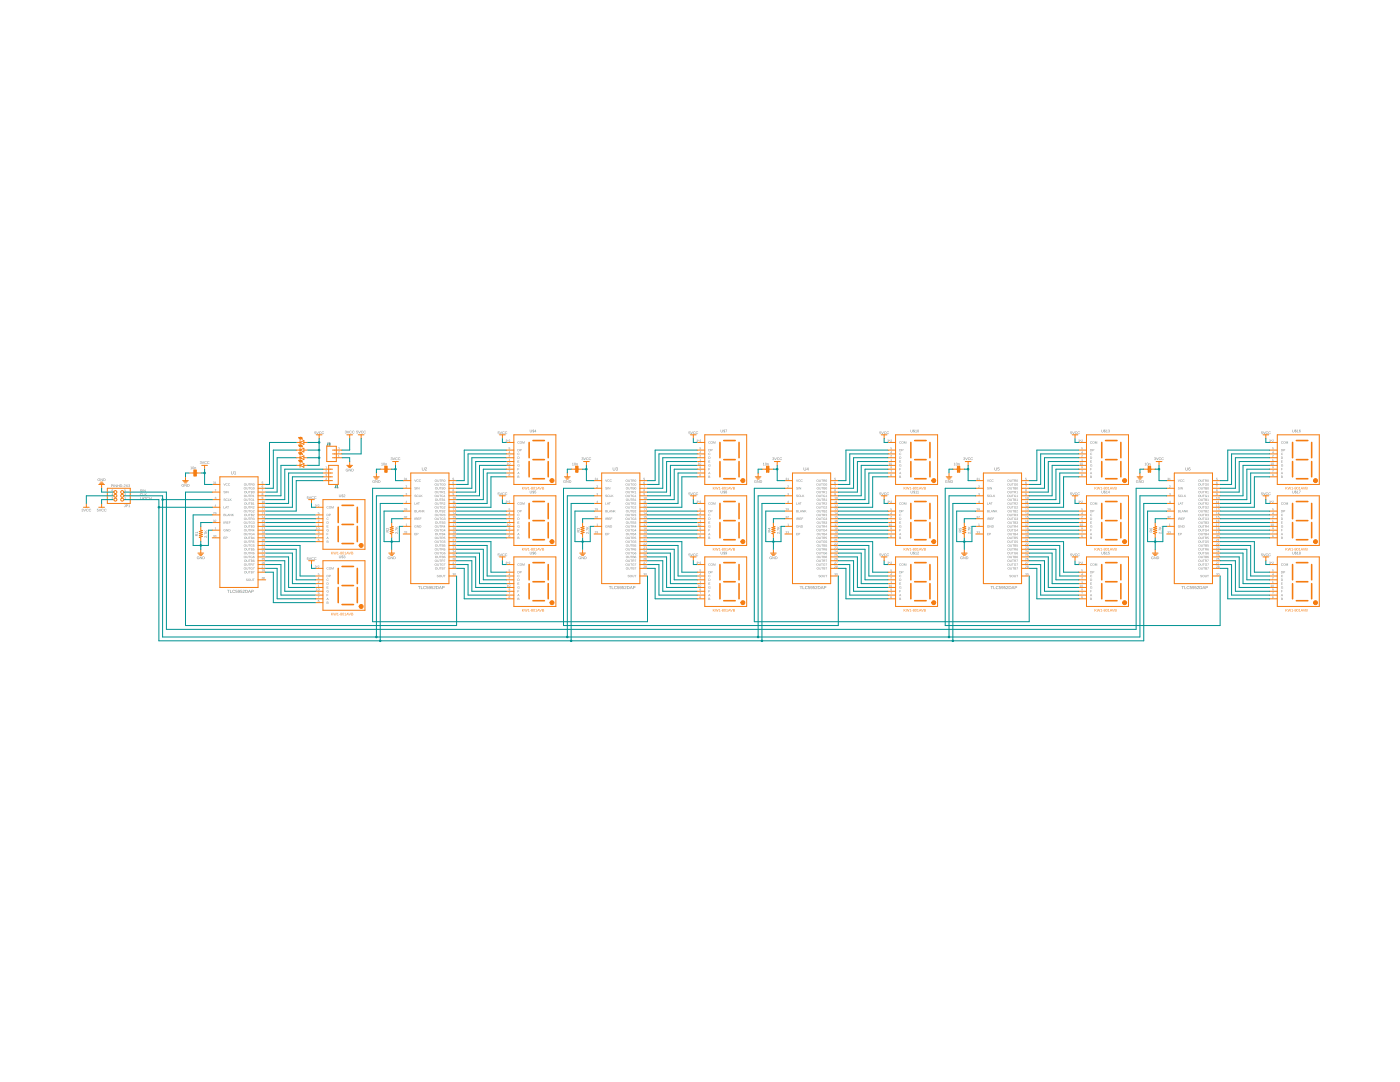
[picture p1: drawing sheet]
<svg xmlns="http://www.w3.org/2000/svg" width="279mm" height="216mm" viewBox="0 0 279 216" stroke-linecap="round" stroke-linejoin="round" font-family="sans-serif">
<g fill="#757575">
<path d="M42.9 97.7h.2l-.2 .3 .2 .1h-.2l.2-.3z"/>
<path d="M42.9 99.2h.2v.4l-.2-.1h.2l-.1-.1 .1-.2z"/>
<path d="M42.9 105.3h.1l.1 .4h-.2l.1-.1z"/>
<path d="M52.3 96.1h.2l-.2 .1v.1l.2 .1-.1 .1h-.2l.3-.1h-.3z"/>
<path d="M52.2 97.6h.3l-.1 .5 .1-.4z"/>
<path d="M63.4 106.8h.3l-.1 .4 .1-.4z"/>
<path d="M65.2 103.4h.4a.19 .19 0 0 0-.3 0 .19 .19 0 0 0 0 .3 .19 .19 0 0 0 .3-.1l-.4 .1z"/>
<path d="M63.5 103.8h.2l-.2 .3 .2 .1h-.3l.3-.4z"/>
<path d="M65.2 104.8h.3l-.2 .1v.1h.2l-.2 .1v.1l.3 .1h-.4z"/>
<path d="M63.5 104.6l.1-.1 .1 .4h-.3h.2z"/>
<path d="M65.2 106.3h.3l-.2 .1v.2h.2h-.2v.2z"/>
<path d="M65.2 105.6l.4 .1a.19 .19 0 0 0-.3-.1 .19 .19 0 0 0 0 .3 .19 .19 0 0 0 .2 0l-.1-.1h.2v.2h-.4z"/>
<path d="M63.4 102.2h.3l-.2 .1v.1h.2l-.1 .2h-.2l.3-.1-.3-.1z"/>
<path d="M63.4 119h.3l-.1 .4 .1-.4z"/>
<path d="M65.2 115.5l.4 .1a.19 .19 0 0 0-.3 0 .19 .19 0 0 0 0 .2 .19 .19 0 0 0 .3 0l-.4 .1z"/>
<path d="M63.5 115.9l.2 .1-.2 .3h.2h-.3l.3-.3z"/>
<path d="M65.2 117h.3l-.2 .1v.1h.2h-.2v.2h.3h-.4z"/>
<path d="M63.5 116.7h.1l.1 .4h-.3h.2z"/>
<path d="M65.2 118.5h.3l-.2 .1v.1h.2l-.2 .1v.2z"/>
<path d="M65.2 117.8l.4 .1a.19 .19 0 0 0-.3-.1 .19 .19 0 0 0 0 .3 .19 .19 0 0 0 .2 0l-.1-.1h.2v.1h-.4z"/>
<path d="M63.4 114.4h.3h-.2v.2h.2l-.1 .2h-.2l.3-.1-.3-.1z"/>
<path d="M81 96.9h.2l-.2 .4h.2h-.2l.2-.3z"/>
<path d="M81 98.4l.2 .1v.3h-.2l.2-.1-.2-.1 .2-.1z"/>
<path d="M81 104.6l.1-.1 .1 .4h-.2h.1z"/>
<path d="M90.4 95.4h.2h-.2v.1l.2 .1-.1 .2-.2-.1h.3l-.3-.1z"/>
<path d="M90.3 96.9h.3l-.1 .4 .1-.4z"/>
<path d="M101.5 93.8h.3l-.1 .5 .1-.4z"/>
<path d="M103.3 90.4l.4 .1a.19 .19 0 0 0-.3-.1 .19 .19 0 0 0 0 .3 .19 .19 0 0 0 .3 0h-.4z"/>
<path d="M101.6 90.8h.2l-.2 .4h.2h-.3l.2-.3z"/>
<path d="M103.3 91.9h.3h-.2v.2h.2h-.2v.2h.2h-.3z"/>
<path d="M101.5 91.6l.2-.1 .1 .5h-.3l.1-.1z"/>
<path d="M103.3 93.4h.3l-.2 .1v.1h.2l-.2 .1v.1z"/>
<path d="M103.3 92.7h.4a.19 .19 0 0 0-.3 0 .19 .19 0 0 0 0 .3 .19 .19 0 0 0 .2 0l-.1-.1h.2v.1h-.4z"/>
<path d="M101.5 89.3h.3h-.2v.2h.2l-.1 .2-.2-.1h.3l-.3-.1z"/>
<path d="M101.5 106h.3l-.1 .4 .1-.3z"/>
<path d="M103.3 102.6h.4a.19 .19 0 0 0-.3 0 .19 .19 0 0 0 0 .3 .19 .19 0 0 0 .3 0h-.4z"/>
<path d="M101.6 103h.2l-.2 .4h.2h-.3l.2-.3z"/>
<path d="M103.3 104.1h.3h-.2v.2h.2h-.2v.2h.2h-.3z"/>
<path d="M101.5 103.8l.2-.1 .1 .5h-.3l.1-.1z"/>
<path d="M103.3 105.6h.3h-.2v.2h.2h-.2v.2z"/>
<path d="M103.3 104.9h.4a.19 .19 0 0 0-.3 0 .19 .19 0 0 0 0 .2 .19 .19 0 0 0 .2 .1l-.1-.2h.2v.2h-.4z"/>
<path d="M101.5 101.4h.3l-.2 .1v.1l.2 .1-.1 .2-.2-.1 .3-.1h-.3z"/>
<path d="M101.5 118.2h.3l-.1 .4 .1-.4z"/>
<path d="M103.3 114.8h.4a.19 .19 0 0 0-.3 0 .19 .19 0 0 0 0 .3 .19 .19 0 0 0 .3-.1l-.4 .1z"/>
<path d="M101.6 115.2h.2l-.2 .3 .2 .1h-.3l.2-.3z"/>
<path d="M103.3 116.2h.3l-.2 .1v.1h.2l-.2 .1v.1l.2 .1h-.3z"/>
<path d="M101.5 116l.2-.1 .1 .4h-.3h.1z"/>
<path d="M103.3 117.8h.3h-.2v.2h.2h-.2v.2z"/>
<path d="M103.3 117.1h.4a.19 .19 0 0 0-.3-.1 .19 .19 0 0 0 0 .3 .19 .19 0 0 0 .2 .1l-.1-.2h.2v.2h-.4z"/>
<path d="M101.5 113.6h.3l-.2 .1v.1l.2 .1-.1 .2-.2-.1 .3-.1h-.3z"/>
<path d="M119.1 96.9h.2l-.2 .4h.2h-.3l.3-.3z"/>
<path d="M119.1 98.4l.2 .1v.3h-.2l.2-.1-.2-.1 .1-.1z"/>
<path d="M119.1 104.6l.1-.1 .1 .4h-.2h.1z"/>
<path d="M128.4 95.4h.3h-.2v.1l.2 .1-.1 .2-.2-.1h.3l-.3-.1z"/>
<path d="M128.4 96.9h.3l-.1 .4 .1-.4z"/>
<path d="M139.6 93.8h.3l-.1 .5v-.4z"/>
<path d="M141.4 90.4l.4 .1a.19 .19 0 0 0-.3-.1 .19 .19 0 0 0 0 .3 .19 .19 0 0 0 .3 0h-.4z"/>
<path d="M139.7 90.8h.2l-.2 .4h.2h-.3l.2-.3z"/>
<path d="M141.4 91.9h.3h-.2v.2h.2h-.2v.2h.2h-.3z"/>
<path d="M139.6 91.6l.2-.1 .1 .5h-.3l.1-.1z"/>
<path d="M141.4 93.4h.3l-.2 .1v.1h.2l-.2 .1v.1z"/>
<path d="M141.4 92.7h.4a.19 .19 0 0 0-.3 0 .19 .19 0 0 0 0 .3 .19 .19 0 0 0 .2 0l-.1-.1h.2v.1h-.4z"/>
<path d="M139.6 89.3h.3h-.2v.2h.2l-.1 .2-.2-.1h.2l-.2-.1z"/>
<path d="M139.6 106h.3l-.1 .4v-.3z"/>
<path d="M141.4 102.6h.4a.19 .19 0 0 0-.3 0 .19 .19 0 0 0 0 .3 .19 .19 0 0 0 .3 0h-.4z"/>
<path d="M139.7 103h.2l-.2 .4h.2h-.3l.2-.3z"/>
<path d="M141.4 104.1h.3h-.2v.2h.2h-.2v.2h.2h-.3z"/>
<path d="M139.6 103.8l.2-.1 .1 .5h-.3l.1-.1z"/>
<path d="M141.4 105.6h.3h-.2v.2h.2h-.2v.2z"/>
<path d="M141.4 104.9h.4a.19 .19 0 0 0-.3 0 .19 .19 0 0 0 0 .2 .19 .19 0 0 0 .2 .1l-.1-.2h.2v.2h-.4z"/>
<path d="M139.6 101.4h.3l-.2 .1v.1l.2 .1-.1 .2-.2-.1 .2-.1h-.2z"/>
<path d="M139.6 118.2h.3l-.1 .4v-.4z"/>
<path d="M141.4 114.8h.4a.19 .19 0 0 0-.3 0 .19 .19 0 0 0 0 .3 .19 .19 0 0 0 .3-.1l-.4 .1z"/>
<path d="M139.7 115.2h.2l-.2 .3 .2 .1h-.3l.2-.3z"/>
<path d="M141.4 116.2h.3l-.2 .1v.1h.2l-.2 .1v.1l.2 .1h-.3z"/>
<path d="M139.6 116l.2-.1 .1 .4h-.3h.1z"/>
<path d="M141.4 117.8h.3h-.2v.2h.2h-.2v.2z"/>
<path d="M141.4 117.1h.4a.19 .19 0 0 0-.3-.1 .19 .19 0 0 0 0 .3 .19 .19 0 0 0 .2 .1l-.1-.2h.2v.2h-.4z"/>
<path d="M139.6 113.6h.3l-.2 .1v.1l.2 .1-.1 .2-.2-.1 .2-.1h-.2z"/>
<path d="M157.2 96.9h.2l-.2 .4h.2h-.3l.3-.3z"/>
<path d="M157.2 98.4l.2 .1-.1 .3h-.2l.3-.1-.2-.1 .1-.1z"/>
<path d="M157.2 104.6l.1-.1 .1 .4h-.2h.1z"/>
<path d="M166.5 95.4h.3h-.2v.1l.2 .1-.1 .2-.2-.1h.3l-.3-.1z"/>
<path d="M166.5 96.9h.3l-.1 .4 .1-.4z"/>
<path d="M177.7 93.8h.3l-.2 .5 .1-.4z"/>
<path d="M179.5 90.4l.4 .1a.19 .19 0 0 0-.3-.1 .19 .19 0 0 0 0 .3 .19 .19 0 0 0 .3 0h-.4z"/>
<path d="M177.8 90.8h.2l-.2 .4h.2h-.3l.2-.3z"/>
<path d="M179.5 91.9h.3h-.3v.2h.3h-.3v.2h.3h-.3z"/>
<path d="M177.7 91.6l.2-.1 .1 .5h-.3l.1-.1z"/>
<path d="M179.5 93.4h.3l-.3 .1v.1h.3l-.3 .1v.1z"/>
<path d="M179.5 92.7h.4a.19 .19 0 0 0-.3 0 .19 .19 0 0 0 0 .3 .19 .19 0 0 0 .2 0l-.1-.1h.2v.1h-.4z"/>
<path d="M177.7 89.3h.3h-.2v.2h.2l-.1 .2-.2-.1h.2l-.2-.1z"/>
<path d="M177.7 106h.3l-.2 .4 .1-.3z"/>
<path d="M179.5 102.6h.4a.19 .19 0 0 0-.3 0 .19 .19 0 0 0 0 .3 .19 .19 0 0 0 .3 0h-.4z"/>
<path d="M177.8 103h.2l-.2 .4h.2h-.3l.2-.3z"/>
<path d="M179.5 104.1h.3h-.3v.2h.3h-.3v.2h.3h-.3z"/>
<path d="M177.7 103.8l.2-.1 .1 .5h-.3l.1-.1z"/>
<path d="M179.5 105.6h.3h-.3v.2h.3h-.3v.2z"/>
<path d="M179.5 104.9h.4a.19 .19 0 0 0-.3 0 .19 .19 0 0 0 0 .2 .19 .19 0 0 0 .2 .1l-.1-.2h.2v.2h-.4z"/>
<path d="M177.7 101.4h.3l-.2 .1v.1l.2 .1-.1 .2-.2-.1 .2-.1h-.2z"/>
<path d="M177.7 118.2h.3l-.2 .4 .1-.4z"/>
<path d="M179.5 114.8h.4a.19 .19 0 0 0-.3 0 .19 .19 0 0 0 0 .3 .19 .19 0 0 0 .3-.1l-.4 .1z"/>
<path d="M177.8 115.2h.2l-.2 .3 .2 .1h-.3l.2-.3z"/>
<path d="M179.5 116.2h.3l-.3 .1v.1h.3l-.3 .1v.1l.3 .1h-.3z"/>
<path d="M177.7 116l.2-.1 .1 .4h-.3h.1z"/>
<path d="M179.5 117.8h.3h-.3v.2h.3h-.3v.2z"/>
<path d="M179.5 117.1h.4a.19 .19 0 0 0-.3-.1 .19 .19 0 0 0 0 .3 .19 .19 0 0 0 .2 .1l-.1-.2h.2v.2h-.4z"/>
<path d="M177.7 113.6h.3l-.2 .1v.1l.2 .1-.1 .2-.2-.1 .2-.1h-.2z"/>
<path d="M195.3 96.9h.2l-.2 .4h.2h-.3l.3-.3z"/>
<path d="M195.3 98.4l.2 .1-.1 .3h-.2l.3-.1-.2-.1 .1-.1z"/>
<path d="M195.3 104.6l.1-.1 .1 .4h-.3h.2z"/>
<path d="M204.6 95.4h.3h-.2v.1l.2 .1-.1 .2-.2-.1h.2l-.2-.1z"/>
<path d="M204.6 96.9h.3l-.2 .4 .1-.4z"/>
<path d="M215.8 93.8h.3l-.2 .5 .1-.4z"/>
<path d="M217.6 90.4l.4 .1a.19 .19 0 0 0-.3-.1 .19 .19 0 0 0 0 .3 .19 .19 0 0 0 .3 0h-.4z"/>
<path d="M215.8 90.8h.3l-.2 .4h.2h-.3l.2-.3z"/>
<path d="M217.6 91.9h.3h-.3v.2h.3h-.3v.2h.3h-.3z"/>
<path d="M215.8 91.6l.2-.1 .1 .5h-.3l.1-.1z"/>
<path d="M217.6 93.4h.3l-.3 .1v.1h.3l-.3 .1v.1z"/>
<path d="M217.6 92.7h.4a.19 .19 0 0 0-.3 0 .19 .19 0 0 0 0 .3 .19 .19 0 0 0 .2 0l-.1-.1h.2v.1h-.4z"/>
<path d="M215.8 89.3h.3h-.2v.2h.2l-.1 .2-.2-.1h.2l-.2-.1z"/>
<path d="M215.8 106h.3l-.2 .4 .1-.3z"/>
<path d="M217.6 102.6h.4a.19 .19 0 0 0-.3 0 .19 .19 0 0 0 0 .3 .19 .19 0 0 0 .3 0h-.4z"/>
<path d="M215.8 103h.3l-.2 .4h.2h-.3l.2-.3z"/>
<path d="M217.6 104.1h.3h-.3v.2h.3h-.3v.2h.3h-.3z"/>
<path d="M215.8 103.8l.2-.1 .1 .5h-.3l.1-.1z"/>
<path d="M217.6 105.6h.3h-.3v.2h.3h-.3v.2z"/>
<path d="M217.6 104.9h.4a.19 .19 0 0 0-.3 0 .19 .19 0 0 0 0 .2 .19 .19 0 0 0 .2 .1l-.1-.2h.2v.2h-.4z"/>
<path d="M215.8 101.4h.3l-.2 .1v.1l.2 .1-.1 .2-.2-.1 .2-.1h-.2z"/>
<path d="M215.8 118.2h.3l-.2 .4 .1-.4z"/>
<path d="M217.6 114.8h.4a.19 .19 0 0 0-.3 0 .19 .19 0 0 0 0 .3 .19 .19 0 0 0 .3-.1l-.4 .1z"/>
<path d="M215.8 115.2h.3l-.2 .3 .2 .1h-.3l.2-.3z"/>
<path d="M217.6 116.2h.3l-.3 .1v.1h.3l-.3 .1v.1l.3 .1h-.3z"/>
<path d="M215.8 116l.2-.1 .1 .4h-.3h.1z"/>
<path d="M217.6 117.8h.3h-.3v.2h.3h-.3v.2z"/>
<path d="M217.6 117.1h.4a.19 .19 0 0 0-.3-.1 .19 .19 0 0 0 0 .3 .19 .19 0 0 0 .2 .1l-.1-.2h.2v.2h-.4z"/>
<path d="M215.8 113.6h.3l-.2 .1v.1l.2 .1-.1 .2-.2-.1 .2-.1h-.2z"/>
<path d="M233.4 96.9h.2l-.2 .4h.2h-.3l.2-.3z"/>
<path d="M233.4 98.4l.2 .1-.1 .3h-.2l.3-.1-.2-.1 .1-.1z"/>
<path d="M233.4 104.6l.1-.1 .1 .4h-.3h.1z"/>
<path d="M242.7 95.4h.3h-.2v.1l.2 .1-.1 .2-.2-.1h.2l-.2-.1z"/>
<path d="M242.7 96.9h.3l-.2 .4 .1-.4z"/>
<path d="M253.9 93.8h.3l-.2 .5 .1-.4z"/>
<path d="M255.7 90.4l.4 .1a.19 .19 0 0 0-.3-.1 .19 .19 0 0 0 0 .3 .19 .19 0 0 0 .3 0h-.4z"/>
<path d="M253.9 90.8h.3l-.2 .4h.2h-.3l.2-.3z"/>
<path d="M255.7 91.9h.3h-.3v.2h.3h-.3v.2h.3h-.3z"/>
<path d="M253.9 91.6l.2-.1 .1 .5h-.3l.1-.1z"/>
<path d="M255.7 93.4h.3l-.3 .1v.1h.3l-.3 .1v.1z"/>
<path d="M255.7 92.7h.4a.19 .19 0 0 0-.3 0 .19 .19 0 0 0-.1 .3 .19 .19 0 0 0 .3 0l-.1-.1h.2v.1h-.4z"/>
<path d="M253.9 89.3h.3h-.2v.2h.2l-.1 .2-.2-.1h.2l-.2-.1z"/>
<path d="M253.9 106h.3l-.2 .4 .1-.3z"/>
<path d="M255.7 102.6h.4a.19 .19 0 0 0-.3 0 .19 .19 0 0 0 0 .3 .19 .19 0 0 0 .3 0h-.4z"/>
<path d="M253.9 103h.3l-.2 .4h.2h-.3l.2-.3z"/>
<path d="M255.7 104.1h.3h-.3v.2h.3h-.3v.2h.3h-.3z"/>
<path d="M253.9 103.8l.2-.1 .1 .5h-.3l.1-.1z"/>
<path d="M255.7 105.6h.3h-.3v.2h.3h-.3v.2z"/>
<path d="M255.7 104.9h.4a.19 .19 0 0 0-.3 0 .19 .19 0 0 0-.1 .2 .19 .19 0 0 0 .3 .1l-.1-.2h.2v.2h-.4z"/>
<path d="M253.9 101.4h.3l-.2 .1v.1l.2 .1-.1 .2-.2-.1 .2-.1h-.2z"/>
<path d="M253.9 118.2h.3l-.2 .4 .1-.4z"/>
<path d="M255.7 114.8h.4a.19 .19 0 0 0-.3 0 .19 .19 0 0 0 0 .3 .19 .19 0 0 0 .3-.1l-.4 .1z"/>
<path d="M253.9 115.2h.3l-.2 .3 .2 .1h-.3l.2-.3z"/>
<path d="M255.7 116.2h.3l-.3 .1v.1h.3l-.3 .1v.1l.3 .1h-.3z"/>
<path d="M253.9 116l.2-.1 .1 .4h-.3h.1z"/>
<path d="M255.7 117.8h.3h-.3v.2h.3h-.3v.2z"/>
<path d="M255.7 117.1h.4a.19 .19 0 0 0-.3-.1 .19 .19 0 0 0-.1 .3 .19 .19 0 0 0 .3 .1l-.1-.2h.2v.2h-.4z"/>
<path d="M253.9 113.6h.3l-.2 .1v.1l.2 .1-.1 .2-.2-.1 .2-.1h-.2z"/>
<path d="M45.3 117.7h.5l-.2 .1v.5l-.1-.5zM45.9 117.7l.1 .5 .3 .1h-.4zM46.4 117.8l.3-.1 .2 .1a.26 .26 0 0 0-.4 0 .26 .26 0 0 0 0 .4 .26 .26 0 0 0 .4 0 .31 .31 0 0 1-.4 0 .31 .31 0 0 1-.1-.4zM47 117.7h.4l-.3 .1v.2a.2 .2 0 0 1 .3 .1 .2 .2 0 0 1-.2 .2 .2 .2 0 0 1-.2-.1h.2l.1-.1-.3-.1zM47.5 117.8a.26 .26 0 0 1 .4 .2 .26 .26 0 0 1-.4 .2h.2l.1-.1a.19 .19 0 0 1-.3-.1 .19 .19 0 0 1 0-.2zM47.5 117.9a.15 .15 0 0 0 .3 0 .15 .15 0 0 0-.3 0zM48 117.7h.3l-.2 .1-.1 .2a.2 .2 0 0 1 .3 .1 .2 .2 0 0 1-.1 .2 .2 .2 0 0 1-.3-.1h.3l.1-.1-.3-.1zM48.5 117.7a.22 .22 0 0 1 .3 .2 .22 .22 0 0 1-.2 .2l-.1 .1 .3 .1h-.4l.1-.1a.21 .21 0 0 0 .2-.2 .21 .21 0 0 0-.1-.2l-.2 .1zM48.9 117.7h.2a.3 .3 0 0 1 .4 .3 .3 .3 0 0 1-.3 .3h-.3zM49 117.8v.4a.25 .25 0 0 0 .4-.2 .25 .25 0 0 0-.4-.2zM49.7 117.7l.4 .6-.2-.2h-.2l-.2 .2zM49.8 117.8l-.1 .3h.2zM50.2 117.7h.2a.18 .18 0 0 1 .2 .2 .18 .18 0 0 1-.2 .2h-.2v.2zM50.2 117.8v.2h.3v-.2z"/>
<path d="M83.4 116.9h.5l-.2 .1v.5l-.1-.5zM84 116.9l.1 .6h.3h-.4zM84.5 117l.3-.1 .2 .2a.26 .26 0 0 0-.4 0 .26 .26 0 0 0 0 .3 .26 .26 0 0 0 .4 0 .31 .31 0 0 1-.5 .1 .31 .31 0 0 1 0-.5zM85.1 116.9h.4l-.3 .1v.2a.2 .2 0 0 1 .3 .1 .2 .2 0 0 1-.2 .3 .2 .2 0 0 1-.2-.2l.2 .1 .1-.1-.3-.1zM85.6 117a.26 .26 0 0 1 .4 .2 .26 .26 0 0 1-.4 .2l.2 .1 .1-.2a.19 .19 0 0 1-.3 0 .19 .19 0 0 1 0-.3zM85.6 117.1a.15 .15 0 0 0 .3 0 .15 .15 0 0 0-.3 0zM86.1 116.9h.3l-.3 .1v.2a.2 .2 0 0 1 .3 .1 .2 .2 0 0 1-.1 .3 .2 .2 0 0 1-.3-.2l.3 .1 .1-.1-.3-.1zM86.6 117a.22 .22 0 0 1 .3 .1 .22 .22 0 0 1-.2 .3l-.1 .1h.3h-.4l.1-.1a.21 .21 0 0 0 .2-.1 .21 .21 0 0 0-.2-.3l-.1 .1zM87 116.9h.2a.3 .3 0 0 1 .4 .3 .3 .3 0 0 1-.3 .3h-.3zM87.1 117v.5a.25 .25 0 0 0 .4-.3 .25 .25 0 0 0-.4-.2zM87.8 116.9l.4 .6-.2-.1h-.2l-.2 .1zM87.9 117l-.1 .3h.2zM88.2 116.9h.3a.18 .18 0 0 1 .2 .2 .18 .18 0 0 1-.2 .2h-.2l-.1 .2zM88.3 117v.2h.3v-.2z"/>
<path d="M121.5 116.9h.5l-.2 .1v.5l-.1-.5zM122.1 116.9l.1 .6h.3h-.4zM122.6 117l.3-.1 .2 .2a.26 .26 0 0 0-.4 0 .26 .26 0 0 0 0 .3 .26 .26 0 0 0 .4 0 .31 .31 0 0 1-.5 .1 .31 .31 0 0 1 0-.5zM123.2 116.9h.3l-.2 .1v.2a.2 .2 0 0 1 .3 .1 .2 .2 0 0 1-.2 .3 .2 .2 0 0 1-.2-.2l.2 .1 .1-.1-.3-.1zM123.7 117a.26 .26 0 0 1 .4 .2 .26 .26 0 0 1-.4 .2l.2 .1 .1-.2a.19 .19 0 0 1-.3 0 .19 .19 0 0 1 0-.3zM123.7 117.1a.15 .15 0 0 0 .3 0 .15 .15 0 0 0-.3 0zM124.2 116.9h.3l-.3 .1v.2a.2 .2 0 0 1 .3 .1 .2 .2 0 0 1-.1 .3 .2 .2 0 0 1-.3-.2l.3 .1 .1-.1-.4-.1zM124.7 117a.22 .22 0 0 1 .3 .1 .22 .22 0 0 1-.2 .3l-.1 .1h.3h-.4v-.1a.21 .21 0 0 0 .3-.1 .21 .21 0 0 0-.2-.3l-.1 .1zM125.1 116.9h.2a.3 .3 0 0 1 .3 .3 .3 .3 0 0 1-.2 .3h-.3zM125.2 117v.5a.25 .25 0 0 0 .4-.3 .25 .25 0 0 0-.4-.2zM125.9 116.9l.4 .6-.2-.1h-.3l-.1 .1zM126 117l-.1 .3h.2zM126.3 116.9h.3a.18 .18 0 0 1 .2 .2 .18 .18 0 0 1-.2 .2h-.2l-.1 .2zM126.4 117v.2h.3v-.2z"/>
<path d="M159.6 116.9h.5l-.2 .1v.5l-.1-.5zM160.2 116.9l.1 .6h.3h-.4zM160.7 117l.3-.1 .2 .2a.26 .26 0 0 0-.4 0 .26 .26 0 0 0 0 .3 .26 .26 0 0 0 .4 0 .31 .31 0 0 1-.5 .1 .31 .31 0 0 1 0-.5zM161.3 116.9h.3l-.2 .1v.2a.2 .2 0 0 1 .2 .1 .2 .2 0 0 1-.1 .3 .2 .2 0 0 1-.2-.2l.2 .1 .1-.1-.3-.1zM161.8 117a.26 .26 0 0 1 .4 .2 .26 .26 0 0 1-.4 .2l.2 .1 .1-.2a.19 .19 0 0 1-.3 0 .19 .19 0 0 1 0-.3zM161.8 117.1a.15 .15 0 0 0 .3 0 .15 .15 0 0 0-.3 0zM162.3 116.9h.3l-.3 .1v.2a.2 .2 0 0 1 .3 .1 .2 .2 0 0 1-.1 .3 .2 .2 0 0 1-.3-.2l.3 .1 .1-.1-.4-.1zM162.8 117a.22 .22 0 0 1 .3 .1 .22 .22 0 0 1-.2 .3l-.1 .1h.3h-.4v-.1a.21 .21 0 0 0 .3-.1 .21 .21 0 0 0-.2-.3l-.1 .1zM163.2 116.9h.2a.3 .3 0 0 1 .3 .3 .3 .3 0 0 1-.3 .3h-.2zM163.3 117v.5a.25 .25 0 0 0 .4-.3 .25 .25 0 0 0-.4-.2zM164 116.9l.4 .6-.2-.1h-.3l-.1 .1zM164.1 117l-.1 .3h.2zM164.4 116.9h.3a.18 .18 0 0 1 .2 .2 .18 .18 0 0 1-.2 .2h-.2l-.1 .2zM164.5 117v.2h.3v-.2z"/>
<path d="M197.7 116.9h.5l-.2 .1v.5l-.1-.5zM198.3 116.9l.1 .6h.3h-.4zM198.8 117l.3-.1 .2 .2a.26 .26 0 0 0-.4 0 .26 .26 0 0 0 0 .3 .26 .26 0 0 0 .4 0 .31 .31 0 0 1-.5 .1 .31 .31 0 0 1 0-.5zM199.4 116.9h.3l-.2 .1-.1 .2a.2 .2 0 0 1 .3 .1 .2 .2 0 0 1-.1 .3 .2 .2 0 0 1-.2-.2l.2 .1 .1-.1-.3-.1zM199.9 117a.26 .26 0 0 1 .4 .2 .26 .26 0 0 1-.4 .2l.2 .1v-.2a.19 .19 0 0 1-.2 0 .19 .19 0 0 1 0-.3zM199.9 117.1a.15 .15 0 0 0 .3 0 .15 .15 0 0 0-.3 0zM200.4 116.9h.3l-.3 .1v.2a.2 .2 0 0 1 .3 .1 .2 .2 0 0 1-.1 .3 .2 .2 0 0 1-.3-.2l.3 .1v-.1l-.3-.1zM200.9 117a.22 .22 0 0 1 .3 .1 .22 .22 0 0 1-.2 .3l-.1 .1h.3h-.4v-.1a.21 .21 0 0 0 .3-.1 .21 .21 0 0 0-.2-.3l-.1 .1zM201.3 116.9h.2a.3 .3 0 0 1 .3 .3 .3 .3 0 0 1-.3 .3h-.2zM201.4 117v.5a.25 .25 0 0 0 .4-.3 .25 .25 0 0 0-.4-.2zM202.1 116.9l.4 .6-.2-.1h-.3l-.1 .1zM202.2 117l-.1 .3h.2zM202.5 116.9h.3a.18 .18 0 0 1 .2 .2 .18 .18 0 0 1-.2 .2h-.2l-.1 .2zM202.6 117v.2h.3v-.2z"/>
<path d="M193.2 106.2l.4 .2 .1-.2-.1 .3a.18 .18 0 0 0-.1-.2 .18 .18 0 0 0-.2 .1v.1zM193.6 106l.1 .1zM193.2 105.6l.5 .2-.5-.2v.3zM193.2 105.1l.2 .2 .3-.3-.3 .3 .3 .2h-.5l.2-.1z"/>
<path d="M191.7 111.1l.4 .1a.22 .22 0 0 0-.3-.1 .22 .22 0 0 0 0 .3 .22 .22 0 0 0 .3 .1l-.2-.2h.2l-.1 .3a.27 .27 0 0 1-.3-.2 .27 .27 0 0 1 0-.3zM192.3 111.1l.3 .4 .1-.4v.5l-.4-.5v.5zM192.8 111.1h.2a.26 .26 0 0 1 .2 .2 .26 .26 0 0 1-.2 .3h-.2zM192.9 111.1v.4h.2a.22 .22 0 0 0 0-.3 .22 .22 0 0 0-.2-.1z"/>
<path d="M155.1 106.2l.4 .2 .1-.2-.1 .3a.18 .18 0 0 0-.1-.2 .18 .18 0 0 0-.2 .1v.1zM155.5 106l.1 .1zM155.1 105.6l.5 .2-.5-.2v.3zM155.1 105.1l.2 .2 .3-.3-.2 .3 .2 .2h-.5l.2-.1z"/>
<path d="M153.6 111.1l.4 .1a.22 .22 0 0 0-.3-.1 .22 .22 0 0 0 0 .3 .22 .22 0 0 0 .3 .1l-.2-.2h.3l-.2 .3a.27 .27 0 0 1-.3-.2 .27 .27 0 0 1 0-.3zM154.2 111.1l.3 .4 .1-.4v.5l-.4-.5v.5zM154.7 111.1h.2a.26 .26 0 0 1 .2 .2 .26 .26 0 0 1-.2 .3h-.2zM154.8 111.1v.4h.2a.22 .22 0 0 0 0-.3 .22 .22 0 0 0-.2-.1z"/>
<path d="M117 106.2l.5 .2v-.2l-.1 .3a.18 .18 0 0 0-.1-.2 .18 .18 0 0 0-.2 .1v.1zM117.4 106l.1 .1zM117 105.6l.5 .2-.4-.2-.1 .3zM117 105.1l.2 .2 .3-.3-.2 .3 .2 .2h-.5l.3-.1z"/>
<path d="M115.5 111.1l.4 .1a.22 .22 0 0 0-.3-.1 .22 .22 0 0 0 0 .3 .22 .22 0 0 0 .3 .1l-.2-.2h.3l-.2 .3a.27 .27 0 0 1-.3-.2 .27 .27 0 0 1 0-.3zM116.1 111.1l.3 .4 .1-.4v.5l-.4-.5v.5zM116.6 111.1h.2a.26 .26 0 0 1 .2 .2 .26 .26 0 0 1-.2 .3h-.2zM116.7 111.1v.4h.2a.22 .22 0 0 0 0-.3 .22 .22 0 0 0-.2-.1z"/>
<path d="M78.9 106.2l.5 .2v-.2l-.1 .3a.18 .18 0 0 0-.1-.2 .18 .18 0 0 0-.2 .1v.1zM79.3 106l.1 .1zM78.9 105.6l.5 .2-.4-.2-.1 .3zM78.9 105.1l.2 .2 .3-.3-.2 .3 .2 .2h-.5l.3-.1z"/>
<path d="M77.4 111.1l.5 .1a.22 .22 0 0 0-.4-.1 .22 .22 0 0 0 0 .3 .22 .22 0 0 0 .3 .1l-.2-.2h.3l-.2 .3a.27 .27 0 0 1-.3-.2 .27 .27 0 0 1 0-.3zM78 111.1l.3 .4 .1-.4v.5l-.4-.5v.5zM78.5 111.1h.2a.26 .26 0 0 1 .3 .2 .26 .26 0 0 1-.3 .3h-.2zM78.6 111.1v.4h.2a.22 .22 0 0 0 0-.3 .22 .22 0 0 0-.2-.1z"/>
<path d="M40.8 107l.5 .2v-.3l-.1 .4a.18 .18 0 0 0-.1-.3 .18 .18 0 0 0-.2 .2v.1zM41.2 106.8h.1zM40.8 106.3l.5 .3-.4-.2-.1 .3zM40.8 105.8l.2 .2 .3-.2-.2 .3 .2 .1h-.5h.3z"/>
<path d="M39.4 111.1l.4 .1a.22 .22 0 0 0-.3-.1 .22 .22 0 0 0-.1 .3 .22 .22 0 0 0 .3 .1l-.1-.2h.2l-.2 .3a.27 .27 0 0 1-.3-.2 .27 .27 0 0 1 .1-.3zM39.9 111.1l.3 .4 .1-.4v.5l-.4-.5v.5zM40.4 111.1h.2a.26 .26 0 0 1 .3 .2 .26 .26 0 0 1-.3 .3h-.2zM40.5 111.1v.4h.2a.22 .22 0 0 0 .1-.3 .22 .22 0 0 0-.3-.1z"/>
<path d="M78 91.3h.3l-.1 .2a.17 .17 0 0 1 0 .3 .17 .17 0 0 1-.2-.1h.2l-.1-.1 .1-.2h-.2zM78.4 91.3l.2 .4 .2-.4-.2 .5zM78.9 91.3l.4 .1a.22 .22 0 0 0-.3 0 .22 .22 0 0 0 0 .3 .22 .22 0 0 0 .3 0l-.1 .1a.26 .26 0 0 1-.3-.1 .26 .26 0 0 1 0-.4zM79.5 91.3l.4 .1a.22 .22 0 0 0-.3 0 .22 .22 0 0 0 0 .3 .22 .22 0 0 0 .3 0l-.2 .1a.26 .26 0 0 1-.3-.1 .26 .26 0 0 1 .1-.4z"/>
<path d="M61.3 99h.2l-.2 .1v.2a.17 .17 0 0 1 .3 0 .18 .18 0 0 1-.2 .3 .17 .17 0 0 1-.2-.2h.3l-.3-.1zM61.6 99l.3 .5 .2-.5-.2 .6zM62.2 99.1l.4 .1a.22 .22 0 0 0-.3-.1 .22 .22 0 0 0 0 .4 .22 .22 0 0 0 .3-.1l-.1 .2a.26 .26 0 0 1-.3-.2 .26 .26 0 0 1 0-.3zM62.7 99.1l.4 .1a.22 .22 0 0 0-.3-.1 .22 .22 0 0 0 0 .4 .22 .22 0 0 0 .3-.1l-.1 .2a.26 .26 0 0 1-.3-.2 .26 .26 0 0 1 0-.3z"/>
<path d="M61.3 111.2h.2l-.2 .1v.1a.17 .17 0 0 1 .3 .1 .18 .18 0 0 1-.2 .3 .17 .17 0 0 1-.2-.2h.3l-.3-.1zM61.6 111.2l.3 .5 .2-.5-.2 .5zM62.2 111.3h.4a.22 .22 0 0 0-.3 0 .22 .22 0 0 0 0 .3 .22 .22 0 0 0 .3 0l-.1 .1a.26 .26 0 0 1-.3-.1 .26 .26 0 0 1 0-.3zM62.7 111.3h.4a.22 .22 0 0 0-.3 0 .22 .22 0 0 0 0 .3 .22 .22 0 0 0 .3 0l-.1 .1a.26 .26 0 0 1-.3-.1 .26 .26 0 0 1 0-.3z"/>
<path d="M99.4 86.1h.2l-.2 .1v.1a.17 .17 0 0 1 .3 .1 .17 .17 0 0 1-.2 .2 .17 .17 0 0 1-.2-.1l.3-.1h-.3zM99.7 86.1l.2 .5 .3-.5-.2 .5zM100.3 86.2h.4a.22 .22 0 0 0-.3 0 .22 .22 0 0 0 0 .3 .22 .22 0 0 0 .3 0l-.1 .1a.26 .26 0 0 1-.3-.1 .26 .26 0 0 1 0-.3zM100.8 86.2h.4a.22 .22 0 0 0-.3 0 .22 .22 0 0 0 0 .3 .22 .22 0 0 0 .3 0l-.1 .1a.26 .26 0 0 1-.3-.1 .26 .26 0 0 1 0-.3z"/>
<path d="M99.4 98.3h.2h-.2v.2a.17 .17 0 0 1 .3 .1 .17 .17 0 0 1-.2 .2 .17 .17 0 0 1-.2-.1l.3-.1h-.3zM99.7 98.3l.2 .4 .3-.4-.2 .5zM100.3 98.3l.4 .1a.22 .22 0 0 0-.3 0 .22 .22 0 0 0 0 .3 .22 .22 0 0 0 .3 0l-.1 .1a.26 .26 0 0 1-.3-.1 .26 .26 0 0 1 0-.4zM100.8 98.3l.4 .1a.22 .22 0 0 0-.3 0 .22 .22 0 0 0 0 .3 .22 .22 0 0 0 .3 0l-.1 .1a.26 .26 0 0 1-.3-.1 .26 .26 0 0 1 0-.4z"/>
<path d="M99.4 110.5h.2h-.2v.2a.17 .17 0 0 1 .3 .1 .17 .17 0 0 1-.2 .2 .17 .17 0 0 1-.2-.1l.3-.1-.3-.1zM99.7 110.5l.2 .4 .3-.4-.2 .5zM100.3 110.5l.4 .1a.22 .22 0 0 0-.3 0 .22 .22 0 0 0 0 .3 .22 .22 0 0 0 .3-.1l-.1 .2a.26 .26 0 0 1-.3-.2 .26 .26 0 0 1 0-.3zM100.8 110.5l.4 .1a.22 .22 0 0 0-.3 0 .22 .22 0 0 0 0 .3 .22 .22 0 0 0 .3-.1l-.1 .2a.26 .26 0 0 1-.3-.2 .26 .26 0 0 1 0-.3z"/>
<path d="M137.4 86.1h.3l-.2 .1v.1a.17 .17 0 0 1 .2 .1 .17 .17 0 0 1-.1 .2 .17 .17 0 0 1-.2-.1l.3-.1h-.3zM137.8 86.1l.2 .5 .3-.5-.2 .5zM138.4 86.2h.4a.22 .22 0 0 0-.3 0 .22 .22 0 0 0 0 .3 .22 .22 0 0 0 .3 0l-.2 .1a.26 .26 0 0 1-.3-.1 .26 .26 0 0 1 .1-.3zM138.9 86.2h.4a.22 .22 0 0 0-.3 0 .22 .22 0 0 0 0 .3 .22 .22 0 0 0 .3 0l-.1 .1a.26 .26 0 0 1-.3-.1 .26 .26 0 0 1 0-.3z"/>
<path d="M137.4 98.3h.3h-.2v.2a.17 .17 0 0 1 .2 .1 .17 .17 0 0 1-.1 .2 .17 .17 0 0 1-.2-.1l.3-.1h-.3zM137.8 98.3l.2 .4 .3-.4-.2 .5zM138.4 98.3l.4 .1a.22 .22 0 0 0-.3 0 .22 .22 0 0 0 0 .3 .22 .22 0 0 0 .3 0l-.2 .1a.26 .26 0 0 1-.3-.1 .26 .26 0 0 1 .1-.4zM138.9 98.3l.4 .1a.22 .22 0 0 0-.3 0 .22 .22 0 0 0 0 .3 .22 .22 0 0 0 .3 0l-.1 .1a.26 .26 0 0 1-.3-.1 .26 .26 0 0 1 0-.4z"/>
<path d="M137.4 110.5h.3h-.2v.2a.17 .17 0 0 1 .2 .1 .17 .17 0 0 1-.1 .2 .17 .17 0 0 1-.2-.1l.3-.1-.3-.1zM137.8 110.5l.2 .4 .3-.4-.2 .5zM138.4 110.5l.4 .1a.22 .22 0 0 0-.3 0 .22 .22 0 0 0 0 .3 .22 .22 0 0 0 .3-.1l-.2 .2a.26 .26 0 0 1-.3-.2 .26 .26 0 0 1 .1-.3zM138.9 110.5l.4 .1a.22 .22 0 0 0-.3 0 .22 .22 0 0 0 0 .3 .22 .22 0 0 0 .3-.1l-.1 .2a.26 .26 0 0 1-.3-.2 .26 .26 0 0 1 0-.3z"/>
<path d="M175.5 86.1h.3l-.2 .1v.1a.17 .17 0 0 1 .2 .1 .17 .17 0 0 1-.1 .2 .17 .17 0 0 1-.2-.1l.3-.1h-.3zM175.9 86.1l.2 .5 .3-.5-.2 .5zM176.5 86.2h.4a.22 .22 0 0 0-.3 0 .22 .22 0 0 0 0 .3 .22 .22 0 0 0 .3 0l-.2 .1a.26 .26 0 0 1-.3-.1 .26 .26 0 0 1 .1-.3zM177 86.2h.4a.22 .22 0 0 0-.3 0 .22 .22 0 0 0 0 .3 .22 .22 0 0 0 .3 0l-.1 .1a.26 .26 0 0 1-.3-.1 .26 .26 0 0 1 0-.3z"/>
<path d="M175.5 98.3h.3h-.2v.2a.17 .17 0 0 1 .2 .1 .17 .17 0 0 1-.1 .2 .17 .17 0 0 1-.2-.1l.3-.1h-.3zM175.9 98.3l.2 .4 .3-.4-.2 .5zM176.5 98.3l.4 .1a.22 .22 0 0 0-.3 0 .22 .22 0 0 0 0 .3 .22 .22 0 0 0 .3 0l-.2 .1a.26 .26 0 0 1-.3-.1 .26 .26 0 0 1 .1-.4zM177 98.3l.4 .1a.22 .22 0 0 0-.3 0 .22 .22 0 0 0 0 .3 .22 .22 0 0 0 .3 0l-.1 .1a.26 .26 0 0 1-.3-.1 .26 .26 0 0 1 0-.4z"/>
<path d="M175.5 110.5h.3h-.2v.2a.17 .17 0 0 1 .2 .1 .17 .17 0 0 1-.1 .2 .17 .17 0 0 1-.2-.1l.3-.1-.3-.1zM175.9 110.5l.2 .4 .3-.4-.2 .5zM176.5 110.5l.4 .1a.22 .22 0 0 0-.3 0 .22 .22 0 0 0 0 .3 .22 .22 0 0 0 .3-.1l-.2 .2a.26 .26 0 0 1-.3-.2 .26 .26 0 0 1 .1-.3zM177 110.5l.4 .1a.22 .22 0 0 0-.3 0 .22 .22 0 0 0 0 .3 .22 .22 0 0 0 .3-.1l-.1 .2a.26 .26 0 0 1-.3-.2 .26 .26 0 0 1 0-.3z"/>
<path d="M213.6 86.1h.3l-.2 .1v.1a.17 .17 0 0 1 .2 .1 .17 .17 0 0 1-.1 .2 .17 .17 0 0 1-.2-.1l.3-.1h-.3zM214 86.1l.2 .5 .3-.5-.2 .5zM214.6 86.2h.4a.22 .22 0 0 0-.4 0 .22 .22 0 0 0 .1 .3 .22 .22 0 0 0 .3 0l-.2 .1a.26 .26 0 0 1-.3-.1 .26 .26 0 0 1 .1-.3zM215.1 86.2h.4a.22 .22 0 0 0-.3 0 .22 .22 0 0 0 0 .3 .22 .22 0 0 0 .3 0l-.1 .1a.26 .26 0 0 1-.3-.1 .26 .26 0 0 1 0-.3z"/>
<path d="M213.6 98.3h.3h-.2v.2a.17 .17 0 0 1 .2 .1 .17 .17 0 0 1-.1 .2 .17 .17 0 0 1-.2-.1l.3-.1h-.3zM214 98.3l.2 .4 .3-.4-.2 .5zM214.6 98.3l.4 .1a.22 .22 0 0 0-.4 0 .22 .22 0 0 0 .1 .3 .22 .22 0 0 0 .3 0l-.2 .1a.26 .26 0 0 1-.3-.1 .26 .26 0 0 1 .1-.4zM215.1 98.3l.4 .1a.22 .22 0 0 0-.3 0 .22 .22 0 0 0 0 .3 .22 .22 0 0 0 .3 0l-.1 .1a.26 .26 0 0 1-.3-.1 .26 .26 0 0 1 0-.4z"/>
<path d="M213.6 110.5h.3h-.2v.2a.17 .17 0 0 1 .2 .1 .17 .17 0 0 1-.1 .2 .17 .17 0 0 1-.2-.1l.3-.1-.3-.1zM214 110.5l.2 .4 .3-.4-.2 .5zM214.6 110.5l.4 .1a.22 .22 0 0 0-.4 0 .22 .22 0 0 0 .1 .3 .22 .22 0 0 0 .3-.1l-.2 .2a.26 .26 0 0 1-.3-.2 .26 .26 0 0 1 .1-.3zM215.1 110.5l.4 .1a.22 .22 0 0 0-.3 0 .22 .22 0 0 0 0 .3 .22 .22 0 0 0 .3-.1l-.1 .2a.26 .26 0 0 1-.3-.2 .26 .26 0 0 1 0-.3z"/>
<path d="M235.8 116.9h.5l-.2 .1v.5l-.1-.5zM236.4 116.9l.1 .6h.3h-.4zM236.9 117l.3-.1 .2 .2a.26 .26 0 0 0-.4 0 .26 .26 0 0 0 0 .3 .26 .26 0 0 0 .4 0 .31 .31 0 0 1-.5 .1 .31 .31 0 0 1 0-.5zM237.5 116.9h.3l-.2 .1-.1 .2a.2 .2 0 0 1 .3 .1 .2 .2 0 0 1-.1 .3 .2 .2 0 0 1-.3-.2l.3 .1 .1-.1-.3-.1zM238 117a.26 .26 0 0 1 .4 .2 .27 .27 0 0 1-.5 .2l.3 .1v-.2a.19 .19 0 0 1-.2 0 .19 .19 0 0 1 0-.3zM238 117.1a.15 .15 0 0 0 .3 0 .15 .15 0 0 0-.3 0zM238.4 116.9h.4l-.3 .1v.2a.2 .2 0 0 1 .3 .1 .2 .2 0 0 1-.1 .3 .2 .2 0 0 1-.3-.2l.3 .1v-.1l-.3-.1zM239 117a.22 .22 0 0 1 .3 .1 .22 .22 0 0 1-.2 .3l-.1 .1h.3h-.4v-.1a.21 .21 0 0 0 .3-.1 .21 .21 0 0 0-.2-.3l-.1 .1zM239.4 116.9h.2a.3 .3 0 0 1 .3 .3 .3 .3 0 0 1-.3 .3h-.2zM239.5 117v.5a.25 .25 0 0 0 .3-.3 .25 .25 0 0 0-.3-.2zM240.2 116.9l.3 .6-.1-.1h-.3l-.1 .1zM240.3 117l-.2 .3h.3zM240.6 116.9h.3a.18 .18 0 0 1 .2 .2 .18 .18 0 0 1-.2 .2h-.2l-.1 .2zM240.7 117v.2h.3v-.2z"/>
<path d="M231.3 106.2l.4 .2 .1-.2-.1 .3a.18 .18 0 0 0-.1-.2 .18 .18 0 0 0-.3 .1l.1 .1zM231.7 106l.1 .1zM231.3 105.6l.5 .2-.5-.2v.3zM231.3 105.1l.2 .2 .3-.3-.3 .3 .3 .2h-.5l.2-.1z"/>
<path d="M229.8 111.1l.4 .1a.22 .22 0 0 0-.3-.1 .22 .22 0 0 0 0 .3 .22 .22 0 0 0 .3 .1l-.2-.2h.2l-.1 .3a.27 .27 0 0 1-.3-.2 .27 .27 0 0 1 0-.3zM230.4 111.1l.3 .4 .1-.4v.5l-.4-.5v.5zM230.9 111.1h.2a.26 .26 0 0 1 .2 .2 .26 .26 0 0 1-.2 .3h-.2zM231 111.1v.4h.2a.22 .22 0 0 0 0-.3 .22 .22 0 0 0-.2-.1z"/>
<path d="M251.7 86.1h.3l-.2 .1v.1a.17 .17 0 0 1 .2 .1 .17 .17 0 0 1-.1 .2 .17 .17 0 0 1-.2-.1l.3-.1h-.3zM252.1 86.1l.2 .5 .3-.5-.2 .5zM252.7 86.2h.4a.22 .22 0 0 0-.4 0 .22 .22 0 0 0 0 .3 .22 .22 0 0 0 .4 0l-.2 .1a.26 .26 0 0 1-.3-.1 .26 .26 0 0 1 .1-.3zM253.2 86.2h.4a.22 .22 0 0 0-.3 0 .22 .22 0 0 0 0 .3 .22 .22 0 0 0 .3 0l-.1 .1a.26 .26 0 0 1-.3-.1 .26 .26 0 0 1 0-.3z"/>
<path d="M251.7 98.3h.3h-.2v.2a.17 .17 0 0 1 .2 .1 .17 .17 0 0 1-.1 .2 .17 .17 0 0 1-.2-.1l.3-.1h-.3zM252.1 98.3l.2 .4 .3-.4-.2 .5zM252.7 98.3l.4 .1a.22 .22 0 0 0-.4 0 .22 .22 0 0 0 0 .3 .22 .22 0 0 0 .4 0l-.2 .1a.26 .26 0 0 1-.3-.1 .26 .26 0 0 1 .1-.4zM253.2 98.3l.4 .1a.22 .22 0 0 0-.3 0 .22 .22 0 0 0 0 .3 .22 .22 0 0 0 .3 0l-.1 .1a.26 .26 0 0 1-.3-.1 .26 .26 0 0 1 0-.4z"/>
<path d="M251.7 110.5h.3h-.2v.2a.17 .17 0 0 1 .2 .1 .17 .17 0 0 1-.1 .2 .17 .17 0 0 1-.2-.1l.3-.1-.3-.1zM252.1 110.5l.2 .4 .3-.4-.2 .5zM252.7 110.5l.4 .1a.22 .22 0 0 0-.4 0 .22 .22 0 0 0 0 .3 .22 .22 0 0 0 .4-.1l-.2 .2a.26 .26 0 0 1-.3-.2 .26 .26 0 0 1 .1-.3zM253.2 110.5l.4 .1a.22 .22 0 0 0-.3 0 .22 .22 0 0 0 0 .3 .22 .22 0 0 0 .3-.1l-.1 .2a.26 .26 0 0 1-.3-.2 .26 .26 0 0 1 0-.3z"/>
<path d="M62.8 86.1h.3l-.3 .1v.1a.17 .17 0 0 1 .3 .1 .17 .17 0 0 1-.1 .2 .17 .17 0 0 1-.2-.1l.2-.1h-.2zM63.1 86.1l.3 .5 .2-.5-.2 .5zM63.7 86.2h.4a.22 .22 0 0 0-.3 0 .22 .22 0 0 0 0 .3 .22 .22 0 0 0 .3 0l-.1 .1a.26 .26 0 0 1-.3-.1 .26 .26 0 0 1 0-.3zM64.3 86.2h.4a.22 .22 0 0 0-.4 0 .22 .22 0 0 0 0 .3 .22 .22 0 0 0 .4 0l-.2 .1a.26 .26 0 0 1-.3-.1 .26 .26 0 0 1 .1-.3z"/>
<path d="M69.1 93.6l.4 .1a.22 .22 0 0 0-.3-.1 .22 .22 0 0 0-.1 .3 .22 .22 0 0 0 .3 .1l-.1-.2h.2l-.2 .3a.27 .27 0 0 1-.3-.2 .27 .27 0 0 1 .1-.3zM69.6 93.5l.4 .5v-.5v.6l-.3-.5-.1 .5zM70.1 93.5h.2a.26 .26 0 0 1 .3 .3 .26 .26 0 0 1-.3 .3h-.2zM70.2 93.6v.4l.3-.1a.22 .22 0 0 0 0-.2 .22 .22 0 0 0-.3-.1z"/>
<path d="M71.1 86h.3h-.2v.2a.17 .17 0 0 1 .2 .1 .17 .17 0 0 1-.1 .2 .17 .17 0 0 1-.2-.1l.3-.1-.3-.1zM71.5 86l.2 .4 .3-.4-.2 .5zM72.1 86l.4 .1a.22 .22 0 0 0-.3-.1 .22 .22 0 0 0 0 .4 .22 .22 0 0 0 .3-.1l-.2 .2a.26 .26 0 0 1-.3-.2 .26 .26 0 0 1 .1-.3zM72.6 86l.4 .1a.22 .22 0 0 0-.3-.1 .22 .22 0 0 0 0 .4 .22 .22 0 0 0 .3-.1l-.1 .2a.26 .26 0 0 1-.3-.2 .26 .26 0 0 1 0-.3z"/>
<path d="M19.4 101.5h.2l-.2 .1v.2a.17 .17 0 0 1 .3 0 .18 .18 0 0 1-.2 .3 .17 .17 0 0 1-.2-.2h.3l-.3-.1zM19.7 101.5l.3 .5 .2-.5-.2 .6zM20.3 101.6l.4 .1a.22 .22 0 0 0-.3-.1 .22 .22 0 0 0 0 .4 .22 .22 0 0 0 .3-.1l-.1 .2a.26 .26 0 0 1-.3-.2 .26 .26 0 0 1 0-.3zM20.8 101.6l.4 .1a.22 .22 0 0 0-.3-.1 .22 .22 0 0 0 0 .4 .22 .22 0 0 0 .3-.1l-.1 .2a.26 .26 0 0 1-.3-.2 .26 .26 0 0 1 0-.3z"/>
<path d="M19.5 95.5l.5 .1a.22 .22 0 0 0-.4-.1 .22 .22 0 0 0 0 .3 .22 .22 0 0 0 .3 .1l-.2-.2h.3l-.2 .3a.27 .27 0 0 1-.3-.1 .27 .27 0 0 1 0-.4zM20.1 95.5l.3 .4 .1-.4v.5l-.4-.5v.5zM20.6 95.5h.2a.26 .26 0 0 1 .3 .2 .26 .26 0 0 1-.3 .3h-.2zM20.7 95.5v.4h.2a.22 .22 0 0 0 0-.3 .22 .22 0 0 0-.2-.1z"/>
<path d="M22.2 96.7h.2a.16 .16 0 0 1 .2 .1 .16 .16 0 0 1-.2 .2h-.2v.2zM22.2 96.7v.2h.3v-.1zM22.7 96.7v.5zM22.9 96.7l.3 .4 .1-.4v.5l-.4-.4v.4zM23.4 96.7l.1 .2h.2l.1-.2v.5l-.1-.2h-.2l-.1 .2zM23.9 96.7h.2a.26 .26 0 0 1 .3 .2 .26 .26 0 0 1-.3 .3h-.2zM24 96.7v.4h.3a.22 .22 0 0 0 0-.3 .22 .22 0 0 0-.3-.1zM24.4 97h.2zM24.8 96.7l.2 .1-.2 .3 .2 .1-.3-.1a.18 .18 0 0 0 .2-.1 .18 .18 0 0 0-.1-.3l-.1 .1zM25.1 96.7l.2 .2 .2-.2-.1 .2 .2 .3-.3-.2-.2 .2 .2-.3zM25.7 96.7h.2v.2a.17 .17 0 0 1-.1 .3 .17 .17 0 0 1-.2-.1h.3l-.2-.1 .2-.2h-.3z"/>
<path d="M16.3 101.6h.3v.2a.17 .17 0 0 1-.1 .3 .17 .17 0 0 1-.2-.2l.3 .1-.2-.2 .1-.2-.2 .1zM16.7 101.5l.2 .5 .3-.5-.3 .6zM17.3 101.6l.4 .1a.22 .22 0 0 0-.4-.1 .22 .22 0 0 0 0 .4 .22 .22 0 0 0 .4-.1l-.2 .2a.26 .26 0 0 1-.3-.2 .26 .26 0 0 1 .1-.3zM17.8 101.6l.4 .1a.22 .22 0 0 0-.3-.1 .22 .22 0 0 0 0 .4 .22 .22 0 0 0 .3-.1l-.2 .2a.26 .26 0 0 1-.3-.2 .26 .26 0 0 1 .1-.3z"/>
<path d="M76.1 92.4l.2-.1v.5l.1 .1h-.3l.1-.1v-.4zM76.5 92.4h.1a.23 .23 0 0 1 .2 .2 .23 .23 0 0 1-.3 .2zM76.6 92.4l.1 .4 .1-.3zM76.9 92.5h.3v.4l-.1-.4-.2 .4z"/>
<path d="M74.4 95.9h.4a.22 .22 0 0 0-.3 0 .22 .22 0 0 0-.1 .3 .22 .22 0 0 0 .4 0l-.2-.1h.2l-.1 .2a.27 .27 0 0 1-.3-.1 .27 .27 0 0 1 0-.3zM74.9 95.8l.4 .5v-.5v.5l-.3-.4-.1 .4zM75.5 95.8h.1a.26 .26 0 0 1 .3 .3 .26 .26 0 0 1-.2 .2h-.2zM75.5 95.9v.4l.3-.1a.22 .22 0 0 0 0-.2 .22 .22 0 0 0-.3-.1z"/>
<path d="M116.1 91.3h.3l-.1 .2a.17 .17 0 0 1 0 .3 .17 .17 0 0 1-.2-.1h.2l-.1-.1 .1-.2h-.2zM116.4 91.3l.3 .4 .2-.4-.2 .5zM117 91.3l.4 .1a.22 .22 0 0 0-.3 0 .22 .22 0 0 0 0 .3 .22 .22 0 0 0 .3 0l-.1 .1a.26 .26 0 0 1-.3-.1 .26 .26 0 0 1 0-.4zM117.6 91.3l.4 .1a.22 .22 0 0 0-.4 0 .22 .22 0 0 0 0 .3 .22 .22 0 0 0 .4 0l-.2 .1a.26 .26 0 0 1-.3-.1 .26 .26 0 0 1 .1-.4z"/>
<path d="M114.2 92.4l.2-.1v.5l.1 .1h-.3l.1-.1v-.4zM114.6 92.4h.1a.23 .23 0 0 1 .2 .2 .23 .23 0 0 1-.3 .2zM114.7 92.4v.4l.1-.3zM115 92.5h.3v.4l-.1-.4-.2 .4z"/>
<path d="M112.5 95.9h.4a.22 .22 0 0 0-.3 0 .22 .22 0 0 0-.1 .3 .22 .22 0 0 0 .3 0l-.1-.1h.2l-.1 .2a.27 .27 0 0 1-.4-.1 .27 .27 0 0 1 .1-.3zM113 95.8l.4 .5v-.5v.5l-.3-.4-.1 .4zM113.6 95.8h.1a.26 .26 0 0 1 .3 .3 .26 .26 0 0 1-.2 .2h-.2zM113.6 95.9v.4l.3-.1a.22 .22 0 0 0 0-.2 .22 .22 0 0 0-.3-.1z"/>
<path d="M154.2 91.3h.2v.2a.17 .17 0 0 1 0 .3 .17 .17 0 0 1-.2-.1h.2l-.1-.1 .1-.2h-.2zM154.5 91.3l.3 .4 .2-.4-.2 .5zM155.1 91.3l.4 .1a.22 .22 0 0 0-.3 0 .22 .22 0 0 0 0 .3 .22 .22 0 0 0 .3 0l-.1 .1a.26 .26 0 0 1-.3-.1 .26 .26 0 0 1 0-.4zM155.7 91.3l.4 .1a.22 .22 0 0 0-.4 0 .22 .22 0 0 0 0 .3 .22 .22 0 0 0 .4 0l-.2 .1a.26 .26 0 0 1-.3-.1 .26 .26 0 0 1 .1-.4z"/>
<path d="M152.3 92.4l.2-.1v.5l.1 .1h-.3l.1-.1v-.4zM152.7 92.4h.1a.23 .23 0 0 1 .2 .2 .23 .23 0 0 1-.3 .2zM152.8 92.4v.4l.1-.3zM153.1 92.5h.3v.4l-.1-.4-.2 .4z"/>
<path d="M150.6 95.9h.4a.22 .22 0 0 0-.3 0 .22 .22 0 0 0-.1 .3 .22 .22 0 0 0 .3 0l-.1-.1h.2l-.2 .2a.27 .27 0 0 1-.3-.1 .27 .27 0 0 1 .1-.3zM151.1 95.8l.4 .5v-.5v.5l-.3-.4-.1 .4zM151.7 95.8h.1a.26 .26 0 0 1 .3 .3 .26 .26 0 0 1-.3 .2h-.1zM151.7 95.9v.4l.3-.1a.22 .22 0 0 0 0-.2 .22 .22 0 0 0-.3-.1z"/>
<path d="M192.3 91.3h.2v.2a.17 .17 0 0 1 0 .3 .17 .17 0 0 1-.3-.1h.3l-.1-.1 .1-.2h-.2zM192.6 91.3l.3 .4 .2-.4-.2 .5zM193.2 91.3l.4 .1a.22 .22 0 0 0-.3 0 .22 .22 0 0 0 0 .3 .22 .22 0 0 0 .3 0l-.1 .1a.26 .26 0 0 1-.3-.1 .26 .26 0 0 1 0-.4zM193.8 91.3l.4 .1a.22 .22 0 0 0-.4 0 .22 .22 0 0 0 0 .3 .22 .22 0 0 0 .4 0l-.2 .1a.26 .26 0 0 1-.3-.1 .26 .26 0 0 1 .1-.4z"/>
<path d="M190.4 92.4l.2-.1v.5l.1 .1h-.3l.1-.1v-.4zM190.8 92.4a.23 .23 0 0 1 .3 .2 .23 .23 0 0 1-.3 .2zM190.9 92.4v.4l.1-.3zM191.2 92.5h.3v.4l-.1-.4-.2 .4z"/>
<path d="M188.7 95.9h.4a.22 .22 0 0 0-.3 0 .22 .22 0 0 0-.1 .3 .22 .22 0 0 0 .3 0l-.1-.1h.2l-.2 .2a.27 .27 0 0 1-.3-.1 .27 .27 0 0 1 .1-.3zM189.2 95.8l.4 .5v-.5v.5l-.3-.4-.1 .4zM189.7 95.8h.2a.26 .26 0 0 1 .3 .3 .26 .26 0 0 1-.3 .2h-.2zM189.8 95.9v.4l.3-.1a.22 .22 0 0 0 0-.2 .22 .22 0 0 0-.3-.1z"/>
<path d="M230.4 91.3h.2v.2a.17 .17 0 0 1 0 .3 .17 .17 0 0 1-.3-.1h.3l-.1-.1 .1-.2h-.3zM230.7 91.3l.3 .4 .2-.4-.2 .5zM231.3 91.3l.4 .1a.22 .22 0 0 0-.3 0 .22 .22 0 0 0 0 .3 .22 .22 0 0 0 .3 0l-.1 .1a.26 .26 0 0 1-.3-.1 .26 .26 0 0 1 0-.4zM231.9 91.3l.4 .1a.22 .22 0 0 0-.4 0 .22 .22 0 0 0 0 .3 .22 .22 0 0 0 .4 0l-.2 .1a.26 .26 0 0 1-.3-.1 .26 .26 0 0 1 .1-.4z"/>
<path d="M228.5 92.4l.2-.1v.5l.1 .1h-.3l.1-.1v-.4zM228.9 92.4a.23 .23 0 0 1 .3 .2 .23 .23 0 0 1-.3 .2zM229 92.4v.4l.1-.3zM229.3 92.5h.3v.4l-.2-.4-.1 .4z"/>
<path d="M226.8 95.9h.4a.22 .22 0 0 0-.3 0 .22 .22 0 0 0-.1 .3 .22 .22 0 0 0 .3 0l-.1-.1h.2l-.2 .2a.27 .27 0 0 1-.3-.1 .27 .27 0 0 1 .1-.3zM227.3 95.8l.4 .5v-.5v.5l-.3-.4-.1 .4zM227.8 95.8h.2a.26 .26 0 0 1 .3 .3 .26 .26 0 0 1-.3 .2h-.2zM227.9 95.9v.4l.3-.1a.22 .22 0 0 0 0-.2 .22 .22 0 0 0-.3-.1z"/>
<path d="M39.9 92.1h.3v.2a.17 .17 0 0 1-.1 .3 .17 .17 0 0 1-.2-.2l.2 .1-.1-.2 .1-.2-.2 .1zM40.3 92l.2 .5 .2-.5-.2 .6zM40.9 92.1l.4 .1a.22 .22 0 0 0-.4-.1 .22 .22 0 0 0 0 .4 .22 .22 0 0 0 .4-.1l-.2 .2a.26 .26 0 0 1-.3-.2 .26 .26 0 0 1 .1-.3zM41.4 92.1l.4 .1a.22 .22 0 0 0-.3-.1 .22 .22 0 0 0 0 .4 .22 .22 0 0 0 .3-.1l-.2 .2a.26 .26 0 0 1-.3-.2 .26 .26 0 0 1 .1-.3z"/>
<path d="M38 93.2l.2-.1v.5h.1h-.3h.1v-.4zM38.4 93.2l.1-.1a.23 .23 0 0 1 .2 .3 .23 .23 0 0 1-.3 .2zM38.5 93.2l.1 .4 .1-.3zM38.8 93.2h.3v.4l-.1-.3-.2 .3z"/>
<path d="M36.3 96.7h.4a.22 .22 0 0 0-.3-.1 .22 .22 0 0 0 0 .4 .22 .22 0 0 0 .3 0l-.2-.2h.2l-.1 .3a.27 .27 0 0 1-.3-.1 .27 .27 0 0 1 0-.3zM36.8 96.6l.4 .4 .1-.4v.5l-.4-.4-.1 .4zM37.4 96.6h.1a.26 .26 0 0 1 .3 .2 .26 .26 0 0 1-.2 .3h-.2zM37.4 96.6v.4h.3a.22 .22 0 0 0 0-.3 .22 .22 0 0 0-.3-.1z"/>
<path d="M68.9 86h.2v.2a.17 .17 0 0 1 0 .3 .18 .18 0 0 1-.3-.2l.3 .1-.2-.2 .2-.1h-.3zM69.2 86l.3 .4 .2-.4-.2 .5zM69.8 86l.4 .1a.22 .22 0 0 0-.3-.1 .22 .22 0 0 0 0 .4 .22 .22 0 0 0 .3-.1l-.1 .2a.26 .26 0 0 1-.3-.2 .26 .26 0 0 1 0-.3zM70.3 86l.4 .1a.22 .22 0 0 0-.3-.1 .22 .22 0 0 0 0 .4 .22 .22 0 0 0 .3-.1l-.1 .2a.26 .26 0 0 1-.3-.2 .26 .26 0 0 1 0-.3z"/>
<path d="M46.1 94l.1 .4a.17 .17 0 0 0 .2 .2 .17 .17 0 0 0 .1-.2l.1-.4v.5l-.4 .1zM46.8 94.1l.2-.1v.6h.1h-.4h.2v-.5z"/>
<path d="M44.6 96.5l.2 .3 .2-.3-.2 .4zM45.1 96.5l.3 .1a.19 .19 0 0 0-.2-.1 .19 .19 0 0 0 0 .3 .19 .19 0 0 0 .2 0h-.3zM45.6 96.5l.3 .1a.19 .19 0 0 0-.3-.1 .19 .19 0 0 0 0 .3 .19 .19 0 0 0 .3 0h-.3z"/>
<path d="M42.6 96.1l.2 .1-.1 .4-.2-.1 .3-.1h-.2l.1-.2zM42.9 96.2l.2-.1 .1 .5h-.3l.1-.1z"/>
<path d="M44.7 98h.3l-.3 .1 .3 .1-.1 .2-.3-.1h.3l-.2-.2zM45.1 98v.4zM45.2 98l.3 .3 .1-.3v.4l-.3-.4-.1 .4z"/>
<path d="M44.7 99.5h.3l-.3 .1 .3 .1-.1 .2-.3-.1h.3l-.2-.1zM45.1 99.5l.3 .1a.19 .19 0 0 0-.2 0 .19 .19 0 0 0 0 .3 .19 .19 0 0 0 .2-.1l-.3 .1zM45.5 99.5l.1 .4h.2h-.3zM45.9 99.5v.2l.3-.2-.2 .2 .2 .2-.2-.2-.1 .2z"/>
<path d="M44.6 101l.1 .4 .2 .1h-.3zM45.1 101l.3 .5-.1-.2-.4 .2zM45.2 101.1l-.1 .2h.1zM45.3 101h.4l-.2 .1v.4v-.4z"/>
<path d="M43 100.7l.1 .4-.3-.1zM43 100.7l-.1 .3h.1z"/>
<path d="M44.6 102.5l.3 .1v.3l-.3 .1zM44.7 102.6v.1h.2zM44.7 102.8v.1h.2zM45.1 102.5v.4l.2 .1h-.2zM45.5 102.5l.3 .5-.1-.2-.3 .2zM45.6 102.6l-.1 .2h.2zM45.8 102.5l.3 .4 .1-.4v.5l-.3-.4-.1 .4zM46.3 102.5l.1 .3 .2-.3-.1 .2 .2 .3-.3-.2-.1 .2z"/>
<path d="M42.6 102.2l.2 .1-.2 .3h.2h-.3l.2-.3zM42.9 102.2a.19 .19 0 0 1 .3 .2 .19 .19 0 0 1-.3 .2h.1l.1-.2-.2 .1zM42.9 102.4a.1 .1 0 0 0 .2 0 .1 .1 0 0 0-.2 0z"/>
<path d="M44.6 104.1l.1 .4zM44.8 104.1h.3l.1 .4-.2-.2-.2 .2zM44.9 104.1v.2l.2-.1zM45.3 104.1h.3h-.3v.2h.3h-.3v.2h.3h-.3zM45.7 104.1h.3h-.2v.2h.2h-.2v.2z"/>
<path d="M42.6 103.8h.2l-.1 .4-.2-.1 .3-.1h-.2l.1-.2zM42.9 103.8h.2l-.2 .3 .3 .1h-.3l.2-.4z"/>
<path d="M44.7 105.6l.3 .1a.19 .19 0 0 0-.2-.1 .19 .19 0 0 0-.1 .3 .19 .19 0 0 0 .3 0l-.2-.1h.2v.2h-.3zM45.1 105.6l.3 .4 .1-.4v.4l-.3-.3-.1 .3zM45.6 105.6h.1a.22 .22 0 0 1 .3 .2 .22 .22 0 0 1-.2 .2h-.2zM45.7 105.6v.4h.1l.1-.3z"/>
<path d="M44.6 107.1h.4l-.3 .1v.1h.3h-.3v.2h.3h-.4zM45.1 107.1l.3 .1-.3 .2v.1zM45.1 107.2v.1h.2v-.1z"/>
<path d="M42.6 106.8h.2l-.1 .4-.2-.1h.3l-.2-.1 .1-.2zM42.9 106.8h.2v.4l-.2-.1h.2l-.1-.1 .1-.2z"/>
<path d="M48.7 96.7a.22 .22 0 0 1 .4 0 .22 .22 0 0 1-.4 0zM48.7 96.7a.17 .17 0 0 0 .3 0 .17 .17 0 0 0-.3 0zM49.2 96.5l.2 .4 .1-.4v.4l-.3-.1zM49.6 96.5h.4h-.2v.4v-.4zM50 96.5h.4v.4l-.2-.2-.2 .2zM50.1 96.5v.2l.2-.1zM50.4 96.7a.2 .2 0 0 1 .4 0 .2 .2 0 0 1-.4 0zM50.6 96.5v.4l.1-.3z"/>
<path d="M48.7 99a.22 .22 0 0 1 .4 0 .22 .22 0 0 1-.4 0zM48.7 99a.17 .17 0 0 0 .3 0 .17 .17 0 0 0-.3 0zM49.2 98.7l.2 .4 .1-.4v.4h-.3zM49.6 98.7h.4l-.2 .1v.4v-.4zM50 98.7l.4 .1v.4l-.2-.2-.2 .2zM50.1 98.8v.2l.2-.1zM50.5 98.8l.2-.1 .1 .5h-.3l.1-.1z"/>
<path d="M52.3 98.4l.2 .1-.1 .3h-.2zM52.3 98.5a.1 .1 0 0 0 .2 0 .1 .1 0 0 0-.2 0zM52.3 98.7a.1 .1 0 0 0 .2 0 .1 .1 0 0 0-.2 0z"/>
<path d="M48.7 101.2a.22 .22 0 0 1 .4 0 .22 .22 0 0 1-.4 0zM48.7 101.2a.17 .17 0 0 0 .3 0 .17 .17 0 0 0-.3 0zM49.2 101l.2 .4 .1-.4v.4h-.3zM49.6 101h.4l-.2 .1v.4v-.4zM50 101l.4 .1v.4l-.2-.2-.2 .2zM50.1 101.1v.1h.2zM50.5 101.1h.2l-.2 .3 .3 .1h-.3l.2-.4z"/>
<path d="M52.3 100.8l.1-.1 .1 .4h-.2h.1zM52.6 100.8l.1-.1 .1 .4h-.2h.1z"/>
<path d="M48.7 103.5a.22 .22 0 0 1 .4 0 .22 .22 0 0 1-.4 0zM48.7 103.5a.17 .17 0 0 0 .3 0 .17 .17 0 0 0-.3 0zM49.2 103.3l.2 .4 .1-.4v.4h-.3zM49.6 103.3h.4l-.2 .1v.3v-.3zM50 103.3h.4v.4l-.2-.1-.2 .1zM50.1 103.4v.1h.2zM50.5 103.3l.2 .1v.3h-.2l.2-.1-.1-.1 .1-.1z"/>
<path d="M52.3 103h.1l.1 .4h-.2h.1zM52.8 103v.4l-.2-.1zM52.8 103l-.2 .3h.2z"/>
<path d="M48.7 105.8a.22 .22 0 0 1 .4 0 .22 .22 0 0 1-.4 0zM48.7 105.8a.17 .17 0 0 0 .3 0 .17 .17 0 0 0-.3 0zM49.2 105.6l.2 .4 .1-.4v.4h-.3zM49.6 105.6h.4h-.2v.4v-.4zM50 105.6h.4v.4l-.2-.2-.2 .2zM50.1 105.6v.2h.2zM50.7 105.6v.4l-.2-.1zM50.7 105.7l-.2 .2h.2z"/>
<path d="M52.3 105.3h.1l.1 .4h-.2l.1-.1zM52.6 105.3h.3l-.2 .4 .1-.4z"/>
<path d="M48.7 108.1a.22 .22 0 0 1 .4 0 .22 .22 0 0 1-.4 0zM48.7 108.1a.17 .17 0 0 0 .3 0 .17 .17 0 0 0-.3 0zM49.2 107.9l.2 .4 .1-.4v.4l-.3-.1zM49.6 107.9h.4h-.2v.4v-.4zM50 107.9h.4v.4l-.2-.2-.2 .2zM50.1 107.9v.2l.2-.1zM50.5 107.9h.2h-.2v.2h.3l-.1 .2h-.2l.2-.1-.2-.1z"/>
<path d="M52.3 107.6h.2l-.2 .3 .2 .1h-.3l.3-.4zM52.5 107.8a.2 .2 0 0 1 .4 0 .2 .2 0 0 1-.4 0zM52.7 107.6v.3l.1-.2z"/>
<path d="M48.7 110.4a.22 .22 0 0 1 .4 0 .22 .22 0 0 1-.4 0zM48.7 110.4a.17 .17 0 0 0 .3 0 .17 .17 0 0 0-.3 0zM49.2 110.2l.2 .4 .1-.4v.4l-.3-.1zM49.6 110.2h.4h-.2v.4v-.4zM50 110.2h.4v.4l-.2-.2-.2 .2zM50.1 110.2v.2l.2-.1zM50.5 110.2h.3l-.3 .1 .3 .1-.1 .2-.2-.1zM50.5 110.5a.1 .1 0 0 0 .2 0 .1 .1 0 0 0-.2 0z"/>
<path d="M52.3 109.8l.2 .1-.2 .3 .2 .1h-.3l.3-.4zM52.6 109.8l.3 .1-.1 .4-.2-.1 .2-.1h-.1l.1-.2z"/>
<path d="M48.7 112.7a.22 .22 0 0 1 .4 0 .22 .22 0 0 1-.4 0zM48.7 112.7a.17 .17 0 0 0 .3 0 .17 .17 0 0 0-.3 0zM49.2 112.4l.2 .4 .1-.4v.4h-.3zM49.6 112.4h.4l-.2 .1v.4v-.4zM50 112.4l.4 .1v.4l-.2-.2-.2 .2zM50.1 112.5v.2l.2-.1zM50.5 112.4h.3l-.2 .5 .1-.4z"/>
<path d="M52.3 112.1l.2 .1-.2 .3h.2h-.3l.3-.3zM52.6 112.2h.3h-.2l.2 .1-.1 .2h-.2zM52.6 112.4a.1 .1 0 0 0 .2 0 .1 .1 0 0 0-.2 0z"/>
<path d="M48.6 97.4a.25 .25 0 0 1 .5 0 .25 .25 0 0 1-.5 0zM48.7 97.4a.17 .17 0 0 0 .3 0 .17 .17 0 0 0-.3 0zM49.2 97.2l.1 .4 .2-.4v.4h-.3zM49.6 97.2h.3l-.1 .1v.4l-.1-.4zM50.1 97.3h.3a.19 .19 0 0 0-.3 0 .19 .19 0 0 0 0 .2 .19 .19 0 0 0 .3 .1l-.2-.2h.2v.2h-.3zM50.4 97.5a.2 .2 0 0 1 .4 0 .2 .2 0 0 1-.4 0zM50.6 97.3v.3l.1-.2z"/>
<path d="M52.3 96.9l.2 .1h-.2l.2 .1-.1 .2h-.1zM52.3 97.2a.1 .1 0 0 0 .2 0 .1 .1 0 0 0-.2 0z"/>
<path d="M48.6 99.7a.25 .25 0 0 1 .5 0 .25 .25 0 0 1-.5 0zM48.7 99.7a.17 .17 0 0 0 .3 0 .17 .17 0 0 0-.3 0zM49.2 99.5l.1 .4 .2-.4v.4h-.3zM49.6 99.5h.3l-.1 .1v.3l-.1-.3zM50.1 99.6h.3a.19 .19 0 0 0-.3-.1 .19 .19 0 0 0 0 .3 .19 .19 0 0 0 .3 .1l-.2-.2h.2v.2h-.3zM50.5 99.6l.2-.1 .1 .4h-.3h.1z"/>
<path d="M52.3 99.2a.19 .19 0 0 1 .3 .2 .21 .21 0 0 1-.4 .1h.2l.1-.1h-.2zM52.3 99.3a.1 .1 0 0 0 .2 0 .1 .1 0 0 0-.2 0z"/>
<path d="M48.6 102a.25 .25 0 0 1 .5 0 .25 .25 0 0 1-.5 0zM48.7 102a.17 .17 0 0 0 .3 0 .17 .17 0 0 0-.3 0zM49.2 101.8l.1 .4 .2-.4v.4h-.3zM49.6 101.8h.3h-.1v.4l-.1-.4zM50.1 101.8l.3 .1a.19 .19 0 0 0-.3-.1 .19 .19 0 0 0 0 .3 .19 .19 0 0 0 .3 0l-.2-.1h.2v.2h-.3zM50.5 101.8l.3 .1-.2 .3h.2h-.3l.2-.3z"/>
<path d="M52.3 101.5l.1-.1 .1 .5h-.2l.1-.1zM52.6 101.5h.3l-.2 .3 .2 .1h-.3l.2-.3z"/>
<path d="M48.6 104.3a.25 .25 0 0 1 .5 0 .25 .25 0 0 1-.5 0zM48.7 104.3a.17 .17 0 0 0 .3 0 .17 .17 0 0 0-.3 0zM49.2 104.1l.1 .4 .2-.4v.4l-.3-.1zM49.6 104.1h.3h-.1v.4l-.1-.4zM50.1 104.1l.3 .1a.19 .19 0 0 0-.3-.1 .19 .19 0 0 0 0 .3 .19 .19 0 0 0 .3 0l-.2-.1h.2v.1l-.3 .1zM50.5 104.1h.3l-.1 .4-.2-.1h.2l-.1-.1 .1-.2z"/>
<path d="M52.3 103.8l.1-.1 .1 .5h-.2l.1-.1zM52.6 103.7h.3l-.2 .1v.1l.2 .1-.1 .2-.2-.1 .2-.1h-.2z"/>
<path d="M48.6 106.6a.25 .25 0 0 1 .5 0 .25 .25 0 0 1-.5 0zM48.7 106.6a.17 .17 0 0 0 .3 0 .17 .17 0 0 0-.3 0zM49.2 106.4l.1 .4 .2-.4v.4l-.3-.1zM49.6 106.4h.3h-.1v.4l-.1-.4zM50.1 106.4l.3 .1a.19 .19 0 0 0-.3-.1 .19 .19 0 0 0 0 .3 .19 .19 0 0 0 .3 0l-.2-.1h.2v.1h-.3zM50.7 106.4v.4l-.2-.1zM50.7 106.4l-.2 .2h.2z"/>
<path d="M52.3 106.1l.1-.1 .1 .4h-.2h.1zM52.6 106l.3 .1-.1 .3h-.2zM52.7 106.1a.08 .08 0 0 0 .1 0 .08 .08 0 0 0-.1 0zM52.6 106.3a.1 .1 0 0 0 .2 0 .1 .1 0 0 0-.2 0z"/>
<path d="M48.6 108.9a.25 .25 0 0 1 .5 0 .25 .25 0 0 1-.5 0zM48.7 108.9a.17 .17 0 0 0 .3 0 .17 .17 0 0 0-.3 0zM49.2 108.6l.1 .4 .2-.4v.4h-.3zM49.6 108.6h.3l-.1 .1v.4l-.1-.4zM50.1 108.7h.3a.19 .19 0 0 0-.3 0 .19 .19 0 0 0 0 .2 .19 .19 0 0 0 .3 .1l-.2-.1h.2v.1h-.3zM50.5 108.6h.3l-.2 .1v.1l.2 .1-.1 .2-.2-.1 .2-.1h-.2z"/>
<path d="M52.3 108.3l.2 .1-.2 .3h.2h-.3l.3-.3zM52.6 108.4l.2-.1 .1 .4h-.3h.1z"/>
<path d="M48.6 111.1a.25 .25 0 0 1 .5 0 .25 .25 0 0 1-.5 0zM48.7 111.1a.17 .17 0 0 0 .3 0 .17 .17 0 0 0-.3 0zM49.2 110.9l.1 .4 .2-.4v.4h-.3zM49.6 110.9h.3l-.1 .1v.4l-.1-.4zM50.1 111h.3a.19 .19 0 0 0-.3 0 .19 .19 0 0 0 0 .2 .19 .19 0 0 0 .3 .1l-.2-.2h.2v.2h-.3zM50.5 111h.3l-.2 .1 .2 .1-.1 .2-.2-.1zM50.5 111.2a.1 .1 0 0 0 .2 0 .1 .1 0 0 0-.2 0z"/>
<path d="M52.3 110.6h.2l-.2 .4h.2h-.3l.3-.3zM52.8 110.6v.4l-.2-.1zM52.8 110.6l-.2 .3h.2z"/>
<path d="M48.6 113.4a.25 .25 0 0 1 .5 0 .25 .25 0 0 1-.5 0zM48.7 113.4a.17 .17 0 0 0 .3 0 .17 .17 0 0 0-.3 0zM49.2 113.2l.1 .4 .2-.4v.4h-.3zM49.6 113.2h.3l-.1 .1v.3l-.1-.3zM50.1 113.3h.3a.19 .19 0 0 0-.3-.1 .19 .19 0 0 0 0 .3 .19 .19 0 0 0 .3 .1l-.2-.2h.2v.2h-.3zM50.5 113.2h.3l-.2 .4 .1-.3z"/>
<path d="M52.3 112.9h.2l-.2 .4h.2h-.3l.3-.3zM52.6 112.9h.3l-.2 .4 .1-.4z"/>
<path d="M48.7 98.2a.25 .25 0 0 1 .5 0 .25 .25 0 0 1-.5 0zM48.8 98.2a.17 .17 0 0 0 .3 0 .17 .17 0 0 0-.3 0zM49.2 98l.2 .4 .2-.4-.1 .4-.2-.1zM49.7 98h.3h-.1v.4l-.1-.4zM50.1 98h.3v.4h-.3zM50.1 98v.2l.2-.1zM50.1 98.2v.2l.3-.1zM50.4 98.2a.2 .2 0 0 1 .4 0 .2 .2 0 0 1-.4 0zM50.6 98v.4l.1-.3z"/>
<path d="M48.7 100.5a.25 .25 0 0 1 .5 0 .25 .25 0 0 1-.5 0zM48.8 100.5a.17 .17 0 0 0 .3 0 .17 .17 0 0 0-.3 0zM49.2 100.3l.2 .4 .2-.4-.1 .4-.2-.1zM49.7 100.3h.3h-.1v.4l-.1-.4zM50.1 100.3h.3v.4h-.3zM50.1 100.3v.2l.2-.1zM50.1 100.5v.2l.3-.1zM50.5 100.3h.2l.1 .4h-.3h.1z"/>
<path d="M52.3 100l.1-.1 .1 .5h-.2l.1-.1zM52.5 100.2a.2 .2 0 0 1 .4 0 .2 .2 0 0 1-.4 0zM52.7 100v.3l.1-.2z"/>
<path d="M48.7 102.8a.25 .25 0 0 1 .5 0 .25 .25 0 0 1-.5 0zM48.8 102.8a.17 .17 0 0 0 .3 0 .17 .17 0 0 0-.3 0zM49.2 102.5l.2 .4 .2-.4-.1 .4h-.2zM49.7 102.5h.3l-.1 .1v.4l-.1-.4zM50.1 102.5l.3 .1v.4h-.3zM50.1 102.6v.1h.2zM50.1 102.8v.1h.3zM50.5 102.6h.3l-.3 .3 .3 .1h-.3l.2-.3z"/>
<path d="M52.3 102.3l.1-.1 .1 .4h-.2h.1zM52.6 102.2l.3 .1-.1 .3h-.2l.2-.1-.1-.1 .1-.1z"/>
<path d="M48.7 105.1a.25 .25 0 0 1 .5 0 .25 .25 0 0 1-.5 0zM48.8 105a.17 .17 0 0 0 .3 0 .17 .17 0 0 0-.3 0zM49.2 104.8l.2 .4 .2-.4-.1 .4h-.2zM49.7 104.8h.3l-.1 .1v.4l-.1-.4zM50.1 104.8l.3 .1v.3l-.3 .1zM50.1 104.9v.1h.2zM50.1 105.1v.1h.3zM50.5 104.9h.3l-.1 .4-.2-.1 .2-.1h-.1l.1-.2z"/>
<path d="M52.3 104.6l.1-.1 .1 .4h-.2h.1zM52.6 104.5l.3 .1h-.2l.2 .1-.1 .2h-.2zM52.6 104.8a.1 .1 0 0 0 .2 0 .1 .1 0 0 0-.2 0z"/>
<path d="M48.7 107.3a.25 .25 0 0 1 .5 0 .25 .25 0 0 1-.5 0zM48.8 107.3a.17 .17 0 0 0 .3 0 .17 .17 0 0 0-.3 0zM49.2 107.1l.2 .4 .2-.4-.1 .4h-.2zM49.7 107.1h.3l-.1 .1v.4l-.1-.4zM50.1 107.1h.3v.4l-.3 .1zM50.1 107.2v.1h.2zM50.1 107.3v.2h.3zM50.7 107.1v.5l-.2-.1zM50.7 107.2l-.2 .2h.2z"/>
<path d="M52.3 106.8h.1l.1 .4h-.2h.1zM52.6 106.8a.19 .19 0 0 1 .3 .2 .19 .19 0 0 1-.3 .1l.2 .1v-.2h-.2zM52.6 106.9a.1 .1 0 0 0 .2 0 .1 .1 0 0 0-.2 0z"/>
<path d="M48.7 109.6a.25 .25 0 0 1 .5 0 .25 .25 0 0 1-.5 0zM48.8 109.6a.17 .17 0 0 0 .3 0 .17 .17 0 0 0-.3 0zM49.2 109.4l.2 .4 .2-.4-.1 .4h-.2zM49.7 109.4h.3h-.1v.4l-.1-.4zM50.1 109.4h.3v.4h-.3zM50.1 109.4v.2l.2-.1zM50.1 109.6v.2l.3-.1zM50.5 109.4h.3h-.2l-.1 .2h.3l-.1 .2h-.2l.2-.1-.2-.1z"/>
<path d="M52.3 109.1h.2l-.2 .3 .2 .1h-.3l.3-.3zM52.6 109.1h.3l-.2 .3 .2 .1h-.3l.2-.3z"/>
<path d="M48.7 111.9a.25 .25 0 0 1 .5 0 .25 .25 0 0 1-.5 0zM48.8 111.9a.17 .17 0 0 0 .3 0 .17 .17 0 0 0-.3 0zM49.2 111.7l.2 .4 .2-.4-.1 .4h-.2zM49.7 111.7h.3h-.1v.4l-.1-.4zM50.1 111.7h.3v.4h-.3zM50.1 111.7v.2l.2-.1zM50.1 111.9v.2l.3-.1zM50.5 111.7l.3 .1h-.3l.3 .1-.1 .2h-.2zM50.5 112a.1 .1 0 0 0 .2 0 .1 .1 0 0 0-.2 0z"/>
<path d="M52.3 111.4h.2l-.2 .3 .2 .1h-.3l.3-.3zM52.6 111.3h.3l-.2 .1v.1l.2 .1-.1 .2-.2-.1 .2-.1h-.2z"/>
<path d="M48.7 114.2a.25 .25 0 0 1 .5 0 .25 .25 0 0 1-.5 0zM48.8 114.2a.17 .17 0 0 0 .3 0 .17 .17 0 0 0-.3 0zM49.2 114l.2 .4 .2-.4-.1 .4-.2-.1zM49.7 114h.3h-.1v.4l-.1-.4zM50.1 114h.3v.4h-.3zM50.1 114v.2l.2-.1zM50.1 114.2v.2l.3-.1zM50.5 114h.3l-.2 .4 .1-.4z"/>
<path d="M52.3 113.6l.2 .1-.2 .3 .2 .1h-.3l.3-.4zM52.6 113.6l.3 .1-.1 .4-.2-.1zM52.7 113.7a.08 .08 0 0 0 .1 0 .08 .08 0 0 0-.1 0zM52.6 113.9a.1 .1 0 0 0 .2 0 .1 .1 0 0 0-.2 0z"/>
<path d="M49.1 115.5h.3l-.2 .1 .2 .1v.2l-.3-.1h.3l-.3-.1zM49.5 115.7a.22 .22 0 0 1 .4 0 .22 .22 0 0 1-.4 0zM49.5 115.7a.2 .2 0 0 0 .4 0 .2 .2 0 0 0-.4 0zM50 115.5l.2 .4 .2-.4-.1 .4h-.3zM50.4 115.5h.4h-.2v.4v-.4z"/>
<path d="M52.3 115.2h.2l-.1 .4-.2-.1h.3l-.2-.1 .1-.2zM52.5 115.4a.2 .2 0 0 1 .4 0 .2 .2 0 0 1-.4 0zM52.7 115.2v.3l.1-.2z"/>
<path d="M67.6 98.7l.3 .4 .2-.4-.1 .5-.3-.1zM68.2 98.7l.2-.1 .1 .2-.1-.1 .1 .4-.1 .1-.3-.1h.2zM68.4 99v.1h.1zM68.2 98.8l.1 .1zM68.6 98.7l.3 .1-.3 .3 .3 .1-.3-.1a.18 .18 0 0 0 .2-.1 .18 .18 0 0 0-.1-.2h-.1z"/>
<path d="M65.3 107.1l.3 .4-.1-.1-.3 .1zM65.4 107.2l-.1 .2h.2z"/>
<path d="M65.2 107.9h.3v.4h-.3zM65.3 107.9v.2l.2-.1zM65.3 108.1v.2l.2-.1z"/>
<path d="M63.5 107.6h.2l-.2 .1 .2 .1-.1 .2-.1-.1zM63.5 107.8a.1 .1 0 0 0 .2 0 .1 .1 0 0 0-.2 0z"/>
<path d="M63.6 103l.1 .4-.3-.1zM63.6 103l-.1 .3h.1z"/>
<path d="M65.2 104.1h.2a.22 .22 0 0 1 .2 .2 .22 .22 0 0 1-.2 .2h-.2zM65.3 104.1v.4l.2-.1v-.2z"/>
<path d="M63.5 106a.19 .19 0 0 1 .2 .2 .19 .19 0 0 1-.3 .2h.2l.1-.2-.2 .1zM63.5 106.2a.1 .1 0 0 0 .2 0 .1 .1 0 0 0-.2 0z"/>
<path d="M63.1 105.3h.2l.1 .4h-.3l.1-.1zM63.3 105.5a.2 .2 0 0 1 .4 0 .2 .2 0 0 1-.4 0zM63.5 105.3l.1 .3 .1-.2z"/>
<path d="M65.2 102.5h.2a.22 .22 0 0 1 .2 .2 .22 .22 0 0 1-.2 .3h-.2zM65.3 102.6v.3h.2v-.2zM65.7 102.5l.3 .2-.3 .1v.2zM65.7 102.6v.2l.2-.1v-.1z"/>
<path d="M65.2 101.1h.4a.19 .19 0 0 0-.3 0 .19 .19 0 0 0 0 .3 .19 .19 0 0 0 .3-.1l-.4 .1zM65.6 101.2a.25 .25 0 0 1 .5 0 .25 .25 0 0 1-.5 0zM65.7 101.2a.17 .17 0 0 0 .3 0 .17 .17 0 0 0-.3 0zM66.2 101l.2 .4 .2-.4v.5l-.1-.4-.1 .4-.2-.4v.4z"/>
<path d="M62.9 100.7h.2l-.1 .4h-.2l.3-.1-.2-.1 .1-.2zM63.2 100.7h.2v.2h-.2zM63.5 100.7h.2l-.2 .4h.2h-.3l.3-.3z"/>
<path d="M67.6 110.9l.3 .4 .2-.4-.1 .4h-.3zM68.2 110.9l.2-.1 .1 .2-.1-.1 .1 .3-.1 .2-.3-.2 .2 .1zM68.4 111.1v.2l.1-.1zM68.2 110.9l.1 .2zM68.6 110.9h.3l-.1 .2a.17 .17 0 0 1 0 .3 .17 .17 0 0 1-.2-.2l.2 .1-.1-.2 .1-.1h-.2z"/>
<path d="M65.3 119.3l.3 .4-.1-.1-.3 .1zM65.4 119.3l-.1 .3h.2z"/>
<path d="M65.2 120l.3 .1v.4h-.3zM65.3 120.1v.1h.2zM65.3 120.3v.1h.2z"/>
<path d="M63.5 119.8h.2l-.2 .1h.2l-.1 .2h-.1zM63.5 120a.1 .1 0 0 0 .2 0 .1 .1 0 0 0-.2 0z"/>
<path d="M63.6 115.1l.1 .5-.3-.1zM63.6 115.2l-.1 .2h.1z"/>
<path d="M65.2 116.2h.2a.22 .22 0 0 1 .2 .3 .22 .22 0 0 1-.2 .2h-.2zM65.3 116.3v.3h.2v-.2z"/>
<path d="M63.5 118.2a.19 .19 0 0 1 .2 .2 .19 .19 0 0 1-.3 .1l.2 .1 .1-.2h-.2zM63.5 118.3a.1 .1 0 0 0 .2 0 .1 .1 0 0 0-.2 0z"/>
<path d="M63.1 117.5l.2-.1 .1 .5h-.3l.1-.1zM63.3 117.7a.2 .2 0 0 1 .4 0 .2 .2 0 0 1-.4 0zM63.5 117.5l.1 .3 .1-.2z"/>
<path d="M65.2 114.7h.2a.22 .22 0 0 1 .2 .2 .22 .22 0 0 1-.2 .3h-.2zM65.3 114.8v.3h.2v-.2zM65.7 114.7l.3 .2-.3 .1v.2zM65.7 114.8v.1h.2v-.1z"/>
<path d="M65.2 113.3h.4a.19 .19 0 0 0-.3 0 .19 .19 0 0 0 0 .3 .19 .19 0 0 0 .3-.1l-.4 .1zM65.6 113.4a.25 .25 0 0 1 .5 0 .25 .25 0 0 1-.5 0zM65.7 113.4a.17 .17 0 0 0 .3 0 .17 .17 0 0 0-.3 0zM66.2 113.2l.2 .4 .2-.4v.4l-.1-.4-.1 .4-.2-.4v.4z"/>
<path d="M62.9 112.9h.2l-.1 .4-.2-.1h.3l-.2-.1 .1-.2zM63.2 112.9h.2v.2h-.2zM63.5 112.9h.2l-.2 .4h.2h-.3l.3-.3z"/>
<path d="M84.2 93.3l.1 .4a.17 .17 0 0 0 .2 .1 .17 .17 0 0 0 .1-.1l.1-.4v.5h-.4zM84.9 93.3a.22 .22 0 0 1 .3 .2 .22 .22 0 0 1-.2 .2l-.1 .1 .3 .1h-.4v-.1a.21 .21 0 0 0 .3-.2 .21 .21 0 0 0-.2-.2h-.1z"/>
<path d="M82.7 95.7l.2 .4 .2-.4-.2 .4zM83.2 95.7l.3 .1a.19 .19 0 0 0-.2 0 .19 .19 0 0 0 0 .3 .19 .19 0 0 0 .2-.1l-.3 .1zM83.7 95.7l.3 .1a.19 .19 0 0 0-.3 0 .19 .19 0 0 0 0 .3 .19 .19 0 0 0 .3-.1l-.3 .1z"/>
<path d="M80.7 95.4h.2l-.1 .4-.2-.1h.2l-.1-.1 .1-.2zM81 95.4h.1l.2 .4h-.3l.1-.1z"/>
<path d="M82.8 97.2l.2 .1h-.2l.2 .2v.1l-.3-.1h.3l-.3-.1zM83.2 97.2v.4zM83.3 97.2l.3 .4 .1-.4v.4l-.3-.3-.1 .3z"/>
<path d="M82.8 98.8h.2h-.2l.2 .2v.1h-.3h.3l-.3-.2zM83.2 98.8h.3a.19 .19 0 0 0-.2 0 .19 .19 0 0 0 0 .3 .19 .19 0 0 0 .2 0h-.3zM83.6 98.7l.1 .4 .2 .1h-.3zM84 98.7v.3l.3-.3-.2 .2 .2 .3-.2-.2-.1 .2z"/>
<path d="M82.7 100.3l.1 .3 .2 .1h-.3zM83.2 100.3l.3 .4-.2-.1-.3 .1zM83.2 100.3v.2h.1zM83.4 100.3h.4h-.2v.4v-.4z"/>
<path d="M81.1 99.9l.1 .5-.3-.1zM81.1 100l-.1 .2h.1z"/>
<path d="M82.7 101.8h.3v.4h-.3zM82.8 101.8v.2l.2-.1zM82.8 102v.2l.2-.1zM83.2 101.8v.4h.2h-.2zM83.6 101.8l.3 .4-.1-.1-.3 .1zM83.7 101.8l-.1 .2h.2zM83.9 101.8l.3 .4 .1-.4v.4l-.3-.4-.1 .4zM84.4 101.8v.2l.3-.2-.2 .2 .3 .2-.3-.2-.1 .2z"/>
<path d="M80.7 101.5h.2l-.2 .3 .2 .1h-.3l.2-.3zM81 101.5a.19 .19 0 0 1 .3 .2 .19 .19 0 0 1-.3 .1h.1l.1-.1h-.2zM81 101.6a.1 .1 0 0 0 .2 0 .1 .1 0 0 0-.2 0z"/>
<path d="M82.7 103.3l.1 .4zM82.9 103.3h.3l.1 .4-.2-.1-.2 .1zM83 103.3v.2h.2zM83.4 103.3h.3l-.3 .1v.1h.3h-.3v.2h.3h-.3zM83.8 103.3h.3l-.3 .1v.1h.3l-.3 .1v.1z"/>
<path d="M80.7 103h.2l-.1 .4-.2-.1h.2l-.1-.1 .1-.2zM81 103h.2l-.2 .4h.3h-.3l.2-.3z"/>
<path d="M82.8 104.9h.3a.19 .19 0 0 0-.2 0 .19 .19 0 0 0-.1 .2 .19 .19 0 0 0 .3 .1l-.2-.2h.2v.2h-.3zM83.2 104.8l.3 .4 .1-.4v.5l-.3-.4-.1 .4zM83.7 104.8h.1a.22 .22 0 0 1 .3 .2 .22 .22 0 0 1-.3 .3h-.1zM83.7 104.9v.3h.2l.1-.2z"/>
<path d="M82.7 106.3h.4l-.3 .1v.1h.2l-.2 .1v.1l.3 .1h-.4zM83.2 106.3l.3 .2-.3 .1v.2zM83.2 106.4v.2l.2-.1v-.1z"/>
<path d="M80.7 106l.2 .1-.1 .3h-.2l.2-.1h-.1l.1-.2zM81 106l.2 .1v.3h-.2l.2-.1h-.1l.1-.2z"/>
<path d="M86.8 95.9a.22 .22 0 0 1 .4 0 .22 .22 0 0 1-.4 0zM86.8 95.9a.17 .17 0 0 0 .3 0 .17 .17 0 0 0-.3 0zM87.3 95.7l.2 .4 .1-.4v.4h-.3zM87.7 95.7h.4h-.2v.4v-.4zM88.1 95.7h.3l.1 .4-.2-.1-.2 .1zM88.2 95.7v.2h.2zM88.5 95.9a.2 .2 0 0 1 .4 0 .2 .2 0 0 1-.4 0zM88.7 95.7v.4l.1-.3z"/>
<path d="M86.8 98.2a.22 .22 0 0 1 .4 0 .22 .22 0 0 1-.4 0zM86.8 98.2a.17 .17 0 0 0 .3 0 .17 .17 0 0 0-.3 0zM87.3 98l.2 .4 .1-.4v.4l-.3-.1zM87.7 98h.4h-.2v.4v-.4zM88.1 98h.3l.1 .4-.2-.2-.2 .2zM88.2 98v.2l.2-.1zM88.6 98.1l.2-.1 .1 .4h-.3h.1z"/>
<path d="M90.4 97.7h.2l-.1 .4-.2-.1zM90.4 97.7a.1 .1 0 0 0 .2 0 .1 .1 0 0 0-.2 0zM90.4 98a.1 .1 0 0 0 .2 0 .1 .1 0 0 0-.2 0z"/>
<path d="M86.8 100.5a.22 .22 0 0 1 .4 0 .22 .22 0 0 1-.4 0zM86.8 100.5a.17 .17 0 0 0 .3 0 .17 .17 0 0 0-.3 0zM87.3 100.3l.2 .4 .1-.4v.4l-.3-.1zM87.7 100.3h.4h-.2v.4v-.4zM88.1 100.3h.3l.1 .4-.2-.2-.2 .2zM88.2 100.3v.2l.2-.1zM88.6 100.3h.2l-.2 .4h.3h-.3l.2-.3z"/>
<path d="M90.4 100l.1-.1 .1 .5h-.3l.2-.1zM90.7 100l.1-.1 .1 .5h-.2l.1-.1z"/>
<path d="M86.8 102.8a.22 .22 0 0 1 .4 0 .22 .22 0 0 1-.4 0zM86.8 102.8a.17 .17 0 0 0 .3 0 .17 .17 0 0 0-.3 0zM87.3 102.5l.2 .4 .1-.4v.4h-.3zM87.7 102.5h.4l-.2 .1v.4v-.4zM88.1 102.5l.3 .1 .1 .4-.2-.2-.2 .2zM88.2 102.6v.2l.2-.1zM88.6 102.6h.2v.4l-.2-.1h.2l-.1-.1 .1-.2z"/>
<path d="M90.4 102.3l.1-.1 .1 .4h-.3h.2zM90.9 102.2v.4l-.2-.1zM90.9 102.3l-.2 .2h.2z"/>
<path d="M86.8 105.1a.22 .22 0 0 1 .4 0 .22 .22 0 0 1-.4 0zM86.8 105a.17 .17 0 0 0 .3 0 .17 .17 0 0 0-.3 0zM87.3 104.8l.2 .4 .1-.4v.4h-.3zM87.7 104.8h.4l-.2 .1v.4v-.4zM88.1 104.8l.3 .1 .1 .4-.2-.2-.2 .2zM88.2 104.9v.1h.2zM88.8 104.8v.5l-.2-.1zM88.8 104.9l-.2 .2h.2z"/>
<path d="M90.4 104.6l.1-.1 .1 .4h-.3h.2zM90.7 104.5h.3l-.2 .4 .1-.4z"/>
<path d="M86.8 107.3a.22 .22 0 0 1 .4 0 .22 .22 0 0 1-.4 0zM86.8 107.3a.17 .17 0 0 0 .3 0 .17 .17 0 0 0-.3 0zM87.3 107.1l.2 .4 .1-.4v.4h-.3zM87.7 107.1h.4l-.2 .1v.4v-.4zM88.1 107.1h.3l.1 .5-.2-.2-.2 .2zM88.2 107.2v.1h.2zM88.6 107.1h.2l-.2 .1v.1l.3 .1-.1 .1h-.2l.2-.1h-.2z"/>
<path d="M90.4 106.8h.2l-.2 .4h.2h-.3l.3-.3zM90.6 107a.2 .2 0 0 1 .4 0 .2 .2 0 0 1-.4 0zM90.8 106.8v.4l.1-.3z"/>
<path d="M86.8 109.6a.22 .22 0 0 1 .4 0 .22 .22 0 0 1-.4 0zM86.8 109.6a.17 .17 0 0 0 .3 0 .17 .17 0 0 0-.3 0zM87.3 109.4l.2 .4 .1-.4v.4h-.3zM87.7 109.4h.4h-.2v.4v-.4zM88.1 109.4h.3l.1 .4-.2-.1-.2 .1zM88.2 109.4v.2h.2zM88.6 109.5h.2h-.2l.3 .1-.1 .2h-.2zM88.6 109.7a.1 .1 0 0 0 .2 0 .1 .1 0 0 0-.2 0z"/>
<path d="M90.4 109.1h.2l-.2 .3 .2 .1h-.3l.3-.3zM90.7 109.1h.3l-.1 .4-.2-.1h.2l-.1-.1 .1-.2z"/>
<path d="M86.8 111.9a.22 .22 0 0 1 .4 0 .22 .22 0 0 1-.4 0zM86.8 111.9a.17 .17 0 0 0 .3 0 .17 .17 0 0 0-.3 0zM87.3 111.7l.2 .4 .1-.4v.4h-.3zM87.7 111.7h.4h-.2v.4v-.4zM88.1 111.7h.3l.1 .4-.2-.2-.2 .2zM88.2 111.7v.2l.2-.1zM88.6 111.7h.3l-.2 .4 .1-.4z"/>
<path d="M90.4 111.4h.2l-.2 .3 .2 .1h-.3l.3-.3zM90.7 111.4h.3l-.3 .1 .3 .1-.1 .2-.2-.1zM90.7 111.6a.1 .1 0 0 0 .2 0 .1 .1 0 0 0-.2 0z"/>
<path d="M86.7 96.7a.25 .25 0 0 1 .5 0 .25 .25 0 0 1-.5 0zM86.8 96.7a.17 .17 0 0 0 .3 0 .17 .17 0 0 0-.3 0zM87.3 96.5l.1 .4 .2-.4v.4l-.3-.1zM87.7 96.5h.3h-.1v.4l-.1-.4zM88.1 96.5l.4 .1a.19 .19 0 0 0-.3-.1 .19 .19 0 0 0 0 .3 .19 .19 0 0 0 .2 0l-.1-.1h.2v.1h-.4zM88.5 96.7a.2 .2 0 0 1 .4 0 .2 .2 0 0 1-.4 0zM88.7 96.5v.4l.1-.3z"/>
<path d="M90.4 96.2h.2l-.2 .1 .2 .1-.1 .1h-.1zM90.4 96.4a.1 .1 0 0 0 .2 0 .1 .1 0 0 0-.2 0z"/>
<path d="M86.7 99a.25 .25 0 0 1 .5 0 .25 .25 0 0 1-.5 0zM86.8 99a.17 .17 0 0 0 .3 0 .17 .17 0 0 0-.3 0zM87.3 98.7l.1 .4 .2-.4v.4h-.3zM87.7 98.7h.3l-.1 .1v.4l-.1-.4zM88.1 98.8h.4a.19 .19 0 0 0-.3 0 .19 .19 0 0 0 0 .2 .19 .19 0 0 0 .2 .1l-.1-.1h.2v.1h-.4zM88.6 98.8l.2-.1 .1 .5h-.3l.1-.1z"/>
<path d="M90.4 98.4a.19 .19 0 0 1 .2 .2 .19 .19 0 0 1-.3 .2h.2l.1-.2h-.2zM90.4 98.5a.1 .1 0 0 0 .2 0 .1 .1 0 0 0-.2 0z"/>
<path d="M86.7 101.2a.25 .25 0 0 1 .5 0 .25 .25 0 0 1-.5 0zM86.8 101.2a.17 .17 0 0 0 .3 0 .17 .17 0 0 0-.3 0zM87.3 101l.1 .4 .2-.4v.4h-.3zM87.7 101h.3l-.1 .1v.4l-.1-.4zM88.1 101.1h.4a.19 .19 0 0 0-.3 0 .19 .19 0 0 0 0 .2 .19 .19 0 0 0 .2 .1l-.1-.2h.2v.2h-.4zM88.6 101.1h.3l-.3 .3 .3 .1h-.3l.2-.4z"/>
<path d="M90.4 100.8l.1-.1 .1 .4h-.3h.2zM90.7 100.7h.3l-.3 .4h.3h-.3l.2-.3z"/>
<path d="M86.7 103.5a.25 .25 0 0 1 .5 0 .25 .25 0 0 1-.5 0zM86.8 103.5a.17 .17 0 0 0 .3 0 .17 .17 0 0 0-.3 0zM87.3 103.3l.1 .4 .2-.4v.4h-.3zM87.7 103.3h.3l-.1 .1v.3l-.1-.3zM88.1 103.4h.4a.19 .19 0 0 0-.3 0 .19 .19 0 0 0 0 .2 .19 .19 0 0 0 .2 .1l-.1-.2h.2v.2h-.4zM88.6 103.3l.3 .1-.1 .3h-.2l.2-.1-.1-.1 .1-.1z"/>
<path d="M90.4 103h.1l.1 .4h-.3h.2zM90.7 103h.3h-.2l-.1 .2h.3l-.1 .2h-.2l.2-.1-.2-.1z"/>
<path d="M86.7 105.8a.25 .25 0 0 1 .5 0 .25 .25 0 0 1-.5 0zM86.8 105.8a.17 .17 0 0 0 .3 0 .17 .17 0 0 0-.3 0zM87.3 105.6l.1 .4 .2-.4v.4h-.3zM87.7 105.6h.3h-.1v.4l-.1-.4zM88.1 105.6l.4 .1a.19 .19 0 0 0-.3-.1 .19 .19 0 0 0 0 .3 .19 .19 0 0 0 .2 0l-.1-.1h.2v.2h-.4zM88.8 105.6v.4l-.2-.1zM88.8 105.7l-.2 .2h.2z"/>
<path d="M90.4 105.3h.1l.1 .4h-.3l.2-.1zM90.7 105.3h.3l-.1 .4-.2-.1zM90.7 105.4a.1 .1 0 0 0 .2 0 .1 .1 0 0 0-.2 0zM90.7 105.6a.1 .1 0 0 0 .2 0 .1 .1 0 0 0-.2 0z"/>
<path d="M86.7 108.1a.25 .25 0 0 1 .5 0 .25 .25 0 0 1-.5 0zM86.8 108.1a.17 .17 0 0 0 .3 0 .17 .17 0 0 0-.3 0zM87.3 107.9l.1 .4 .2-.4v.4l-.3-.1zM87.7 107.9h.3h-.1v.4l-.1-.4zM88.1 107.9l.4 .1a.19 .19 0 0 0-.3-.1 .19 .19 0 0 0 0 .3 .19 .19 0 0 0 .2 0l-.1-.1h.2v.1l-.4 .1zM88.6 107.9h.3h-.2l-.1 .2h.3l-.1 .2h-.2l.2-.1-.2-.1z"/>
<path d="M90.4 107.6h.2l-.2 .3 .2 .1h-.3l.3-.4zM90.7 107.6l.2-.1 .1 .5h-.3l.1-.1z"/>
<path d="M86.7 110.4a.25 .25 0 0 1 .5 0 .25 .25 0 0 1-.5 0zM86.8 110.4a.17 .17 0 0 0 .3 0 .17 .17 0 0 0-.3 0zM87.3 110.2l.1 .4 .2-.4v.4l-.3-.1zM87.7 110.2h.3h-.1v.4l-.1-.4zM88.1 110.2l.4 .1a.19 .19 0 0 0-.3-.1 .19 .19 0 0 0 0 .3 .19 .19 0 0 0 .2 0l-.1-.1h.2v.1h-.4zM88.6 110.2h.3l-.3 .1 .3 .1-.1 .2-.2-.1zM88.6 110.5a.1 .1 0 0 0 .2 0 .1 .1 0 0 0-.2 0z"/>
<path d="M90.4 109.8l.2 .1-.2 .3 .2 .1h-.3l.3-.4zM90.9 109.8v.5l-.2-.1zM90.9 109.9l-.2 .2h.2z"/>
<path d="M86.7 112.7a.25 .25 0 0 1 .5 0 .25 .25 0 0 1-.5 0zM86.8 112.7a.17 .17 0 0 0 .3 0 .17 .17 0 0 0-.3 0zM87.3 112.4l.1 .4 .2-.4v.4h-.3zM87.7 112.4h.3l-.1 .1v.4l-.1-.4zM88.1 112.5h.4a.19 .19 0 0 0-.3 0 .19 .19 0 0 0 0 .3 .19 .19 0 0 0 .2 0l-.1-.1h.2v.1h-.4zM88.6 112.4h.3l-.2 .5 .1-.4z"/>
<path d="M90.4 112.1l.2 .1-.2 .3h.2h-.3l.3-.3zM90.7 112.1h.3l-.2 .4 .1-.4z"/>
<path d="M86.8 97.4a.22 .22 0 0 1 .4 0 .22 .22 0 0 1-.4 0zM86.8 97.4a.2 .2 0 0 0 .4 0 .2 .2 0 0 0-.4 0zM87.3 97.2l.2 .4 .2-.4-.1 .4h-.3zM87.7 97.2h.4l-.1 .1v.4l-.1-.4zM88.2 97.2h.2l.1 .4-.3 .1zM88.2 97.3v.1h.2zM88.2 97.5v.1h.2zM88.5 97.5a.2 .2 0 0 1 .4 0 .2 .2 0 0 1-.4 0zM88.7 97.3v.3l.1-.2z"/>
<path d="M86.8 99.7a.22 .22 0 0 1 .4 0 .22 .22 0 0 1-.4 0zM86.8 99.7a.2 .2 0 0 0 .4 0 .2 .2 0 0 0-.4 0zM87.3 99.5l.2 .4 .2-.4-.1 .4h-.3zM87.7 99.5h.4l-.1 .1v.3l-.1-.3zM88.2 99.5h.2l.1 .4h-.3zM88.2 99.6v.1l.2-.1zM88.2 99.7v.2l.2-.1zM88.6 99.6l.2-.1 .1 .4h-.3h.1z"/>
<path d="M90.4 99.2h.1l.1 .4h-.3h.2zM90.6 99.4a.2 .2 0 0 1 .4 0 .2 .2 0 0 1-.4 0zM90.8 99.2v.4l.1-.3z"/>
<path d="M86.8 102a.22 .22 0 0 1 .4 0 .22 .22 0 0 1-.4 0zM86.8 102a.2 .2 0 0 0 .4 0 .2 .2 0 0 0-.4 0zM87.3 101.8l.2 .4 .2-.4-.1 .4h-.3zM87.7 101.8h.4h-.1v.4l-.1-.4zM88.2 101.8h.2l.1 .4h-.3zM88.2 101.8v.2l.2-.1zM88.2 102v.2l.2-.1zM88.6 101.8l.2 .1-.2 .3h.3h-.3l.2-.3z"/>
<path d="M90.4 101.5l.1-.1 .1 .5h-.3l.2-.1zM90.7 101.5h.3l-.1 .4-.2-.1h.2l-.1-.1 .1-.2z"/>
<path d="M86.8 104.3a.22 .22 0 0 1 .4 0 .22 .22 0 0 1-.4 0zM86.8 104.3a.2 .2 0 0 0 .4 0 .2 .2 0 0 0-.4 0zM87.3 104.1l.2 .4 .2-.4-.1 .4-.3-.1zM87.7 104.1h.4h-.1v.4l-.1-.4zM88.2 104.1h.2l.1 .4h-.3zM88.2 104.1v.2l.2-.1zM88.2 104.3v.2l.2-.1zM88.6 104.1h.2v.4l-.2-.1h.2l-.1-.1 .1-.2z"/>
<path d="M90.4 103.8l.1-.1 .1 .5h-.3l.2-.1zM90.7 103.8h.3l-.3 .1 .3 .1-.1 .2-.2-.1zM90.7 104a.1 .1 0 0 0 .2 0 .1 .1 0 0 0-.2 0z"/>
<path d="M86.8 106.6a.22 .22 0 0 1 .4 0 .22 .22 0 0 1-.4 0zM86.8 106.6a.2 .2 0 0 0 .4 0 .2 .2 0 0 0-.4 0zM87.3 106.4l.2 .4 .2-.4-.1 .4-.3-.1zM87.7 106.4h.4h-.1v.4l-.1-.4zM88.2 106.4h.2l.1 .4h-.3zM88.2 106.4v.1h.2zM88.2 106.6v.1h.2zM88.8 106.4v.4l-.2-.1zM88.8 106.4l-.2 .2h.2z"/>
<path d="M90.4 106.1l.1-.1 .1 .4h-.3h.2zM90.7 106a.19 .19 0 0 1 .3 .2 .19 .19 0 0 1-.3 .2h.2v-.2l-.2 .1zM90.7 106.2a.1 .1 0 0 0 .2 0 .1 .1 0 0 0-.2 0z"/>
<path d="M86.8 108.9a.22 .22 0 0 1 .4 0 .22 .22 0 0 1-.4 0zM86.8 108.9a.2 .2 0 0 0 .4 0 .2 .2 0 0 0-.4 0zM87.3 108.6l.2 .4 .2-.4-.1 .4h-.3zM87.7 108.6h.4l-.1 .1v.4l-.1-.4zM88.2 108.6l.2 .1 .1 .3-.3 .1zM88.2 108.7v.1h.2zM88.2 108.9v.1h.2zM88.6 108.6h.2l-.2 .1v.1l.3 .1-.1 .2-.2-.1 .2-.1h-.2z"/>
<path d="M90.4 108.3l.2 .1-.2 .3h.2h-.3l.3-.3zM90.7 108.3l.3 .1-.3 .3h.3h-.3l.2-.3z"/>
<path d="M86.8 111.1a.22 .22 0 0 1 .4 0 .22 .22 0 0 1-.4 0zM86.8 111.1a.2 .2 0 0 0 .4 0 .2 .2 0 0 0-.4 0zM87.3 110.9l.2 .4 .2-.4-.1 .4h-.3zM87.7 110.9h.4l-.1 .1v.4l-.1-.4zM88.2 110.9h.2l.1 .4-.3 .1zM88.2 111v.1h.2zM88.2 111.2v.1h.2zM88.6 111h.3l-.3 .1 .3 .1-.1 .2-.2-.1zM88.6 111.2a.1 .1 0 0 0 .2 0 .1 .1 0 0 0-.2 0z"/>
<path d="M90.4 110.6h.2l-.2 .4h.2h-.3l.3-.3zM90.7 110.6h.3h-.2l-.1 .2h.3l-.1 .2h-.2l.2-.1-.2-.1z"/>
<path d="M86.8 113.4a.22 .22 0 0 1 .4 0 .22 .22 0 0 1-.4 0zM86.8 113.4a.2 .2 0 0 0 .4 0 .2 .2 0 0 0-.4 0zM87.3 113.2l.2 .4 .2-.4-.1 .4h-.3zM87.7 113.2h.4l-.1 .1v.3l-.1-.3zM88.2 113.2h.2l.1 .4h-.3zM88.2 113.3v.1h.2zM88.2 113.4v.2h.2zM88.6 113.2h.3l-.2 .4 .1-.3z"/>
<path d="M90.4 112.9h.2l-.2 .4h.2h-.3l.3-.3zM90.7 112.9h.3l-.1 .4-.2-.1zM90.7 113a.1 .1 0 0 0 .2 0 .1 .1 0 0 0-.2 0zM90.7 113.2a.1 .1 0 0 0 .2 0 .1 .1 0 0 0-.2 0z"/>
<path d="M87.2 114.8h.3h-.3l.3 .2v.1h-.3l.3-.1-.3-.1zM87.6 114.9a.22 .22 0 0 1 .4 0 .22 .22 0 0 1-.4 0zM87.6 114.9a.2 .2 0 0 0 .4 0 .2 .2 0 0 0-.4 0zM88.1 114.7l.2 .4 .2-.4-.1 .4h-.3zM88.5 114.7h.4l-.2 .1v.4v-.4z"/>
<path d="M90.4 114.4h.2l-.1 .4h-.2l.3-.1-.2-.1 .1-.2zM90.6 114.6a.2 .2 0 0 1 .4 0 .2 .2 0 0 1-.4 0zM90.8 114.4v.4l.1-.3z"/>
<path d="M105.7 85.7l.2 .5 .3-.5-.1 .5h-.3zM106.3 85.8l.1-.1 .2 .2-.2-.1 .2 .3-.2 .2-.2-.2 .2 .1zM106.4 86v.2l.2-.1zM106.3 85.8l.1 .2zM106.9 85.7v.6l-.3-.2zM106.9 85.8l-.2 .3h.2z"/>
<path d="M103.4 94.2l.3 .4-.1-.1-.3 .1zM103.5 94.2l-.1 .2h.1z"/>
<path d="M103.3 94.9l.3 .1v.3l-.3 .1zM103.4 95v.1h.1zM103.4 95.2v.1h.2z"/>
<path d="M101.6 94.6l.2 .1h-.2l.2 .1-.1 .2h-.1zM101.6 94.9a.1 .1 0 0 0 .2 0 .1 .1 0 0 0-.2 0z"/>
<path d="M101.7 90l.1 .5-.3-.1zM101.7 90.1l-.1 .2h.1z"/>
<path d="M103.3 91.1h.1a.22 .22 0 0 1 .3 .2 .22 .22 0 0 1-.2 .3h-.2zM103.4 91.2v.3h.1l.1-.2z"/>
<path d="M101.6 93.1a.19 .19 0 0 1 .2 .2 .19 .19 0 0 1-.3 .1l.2 .1 .1-.2h-.2zM101.6 93.2a.1 .1 0 0 0 .2 0 .1 .1 0 0 0-.2 0z"/>
<path d="M101.2 92.4l.2-.1 .1 .4h-.3h.1zM101.4 92.5a.2 .2 0 0 1 .4 0 .2 .2 0 0 1-.4 0zM101.6 92.4l.1 .3 .1-.3z"/>
<path d="M103.3 89.6h.1a.22 .22 0 0 1 .3 .2 .22 .22 0 0 1-.2 .2h-.2zM103.4 89.6v.4h.1l.1-.3zM103.8 89.6l.3 .1-.3 .2v.1zM103.8 89.6v.2h.2v-.1z"/>
<path d="M103.3 88.1l.4 .1a.19 .19 0 0 0-.3 0 .19 .19 0 0 0 0 .2 .19 .19 0 0 0 .3 0l-.4 .1zM103.7 88.3a.25 .25 0 0 1 .5 0 .25 .25 0 0 1-.5 0zM103.8 88.3a.17 .17 0 0 0 .3 0 .17 .17 0 0 0-.3 0zM104.3 88.1l.2 .3 .2-.3v.4l-.1-.4-.1 .4-.2-.4v.4z"/>
<path d="M101 87.8h.2l-.1 .4-.2-.1h.3l-.2-.1 .1-.2zM101.3 87.8h.2v.1h-.2zM101.6 87.8h.2l-.2 .3 .2 .1h-.3l.3-.3z"/>
<path d="M105.7 97.9l.2 .5 .3-.5-.1 .5h-.3zM106.3 98l.1-.1 .2 .2-.2-.1 .2 .3-.2 .2-.2-.2 .2 .1zM106.4 98.2v.2l.2-.1zM106.3 98l.1 .1zM106.7 97.9h.3l-.3 .1v.1a.17 .17 0 0 1 .3 .1 .17 .17 0 0 1-.1 .3 .17 .17 0 0 1-.2-.2h.2l-.2-.1z"/>
<path d="M103.4 106.3l.3 .5-.1-.1-.3 .1zM103.5 106.4l-.1 .2h.1z"/>
<path d="M103.3 107.1h.3v.4h-.3zM103.4 107.2v.1h.1zM103.4 107.3v.2h.2z"/>
<path d="M101.6 106.8l.2 .1h-.2l.2 .1-.1 .2h-.1zM101.6 107.1a.1 .1 0 0 0 .2 0 .1 .1 0 0 0-.2 0z"/>
<path d="M101.7 102.2l.1 .4-.3-.1zM101.7 102.3l-.1 .2h.1z"/>
<path d="M103.3 103.3h.1a.22 .22 0 0 1 .3 .2 .22 .22 0 0 1-.2 .2h-.2zM103.4 103.3v.4h.1l.1-.3z"/>
<path d="M101.6 105.3a.19 .19 0 0 1 .2 .2 .19 .19 0 0 1-.3 .1h.2l.1-.1h-.2zM101.6 105.4a.1 .1 0 0 0 .2 0 .1 .1 0 0 0-.2 0z"/>
<path d="M101.2 104.6l.2-.1 .1 .4h-.3h.1zM101.4 104.7a.2 .2 0 0 1 .4 0 .2 .2 0 0 1-.4 0zM101.6 104.5l.1 .4 .1-.3z"/>
<path d="M103.3 101.8h.1a.22 .22 0 0 1 .3 .2 .22 .22 0 0 1-.2 .2h-.2zM103.4 101.8v.4l.1-.1 .1-.2zM103.8 101.8l.3 .1-.3 .1v.2zM103.8 101.8v.2h.2v-.2z"/>
<path d="M103.3 100.3l.4 .1a.19 .19 0 0 0-.3-.1 .19 .19 0 0 0 0 .3 .19 .19 0 0 0 .3 0h-.4zM103.7 100.5a.25 .25 0 0 1 .5 0 .25 .25 0 0 1-.5 0zM103.8 100.5a.17 .17 0 0 0 .3 0 .17 .17 0 0 0-.3 0zM104.3 100.3l.2 .3 .2-.3v.4l-.1-.4-.1 .4-.2-.4v.4z"/>
<path d="M101 99.9l.2 .1-.1 .4-.2-.1 .3-.1h-.2l.1-.2zM101.3 100h.2v.1h-.2zM101.6 99.9l.2 .1-.2 .3 .2 .1h-.3l.3-.4z"/>
<path d="M105.7 110.1l.2 .5 .3-.5-.1 .5-.3-.1zM106.3 110.1h.1l.2 .1h-.2l.2 .3-.2 .2-.2-.2 .2 .1zM106.4 110.4v.2l.2-.1zM106.3 110.2l.1 .1zM106.7 110.2l.2-.1-.2 .3 .1-.1a.17 .17 0 0 1 .2 .1 .17 .17 0 0 1-.1 .2 .17 .17 0 0 1-.2-.1zM106.7 110.4a.11 .11 0 0 0 .2 0 .11 .11 0 0 0-.2 0z"/>
<path d="M103.4 118.5l.3 .5-.1-.2-.3 .2zM103.5 118.6l-.1 .2h.1z"/>
<path d="M103.3 119.3h.3v.4h-.3zM103.4 119.3v.2l.1-.1zM103.4 119.5v.2l.2-.1z"/>
<path d="M101.6 119h.2l-.2 .1 .2 .1-.1 .2-.1-.1zM101.6 119.2a.1 .1 0 0 0 .2 0 .1 .1 0 0 0-.2 0z"/>
<path d="M101.7 114.4l.1 .4-.3-.1zM101.7 114.4l-.1 .3h.1z"/>
<path d="M103.3 115.5h.1a.22 .22 0 0 1 .3 .2 .22 .22 0 0 1-.2 .2h-.2zM103.4 115.5v.4l.1-.1 .1-.2z"/>
<path d="M101.6 117.5a.19 .19 0 0 1 .2 .1 .19 .19 0 0 1-.3 .2h.2l.1-.1h-.2zM101.6 117.6a.1 .1 0 0 0 .2 0 .1 .1 0 0 0-.2 0z"/>
<path d="M101.2 116.7h.2l.1 .4h-.3h.1zM101.4 116.9a.2 .2 0 0 1 .4 0 .2 .2 0 0 1-.4 0zM101.6 116.7l.1 .4 .1-.3z"/>
<path d="M103.3 114h.1a.22 .22 0 0 1 .3 .2 .22 .22 0 0 1-.2 .2h-.2zM103.4 114v.3h.1l.1-.2zM103.8 114l.3 .1-.3 .1v.2zM103.8 114v.2h.2v-.2z"/>
<path d="M103.3 112.5h.4a.19 .19 0 0 0-.3 0 .19 .19 0 0 0 0 .3 .19 .19 0 0 0 .3 0h-.4zM103.7 112.7a.25 .25 0 0 1 .5 0 .25 .25 0 0 1-.5 0zM103.8 112.6a.17 .17 0 0 0 .3 0 .17 .17 0 0 0-.3 0zM104.3 112.4l.2 .4 .2-.4v.5l-.1-.4-.1 .4-.2-.4v.4z"/>
<path d="M101 112.1l.2 .1-.1 .3h-.2l.3-.1-.2-.1 .1-.1zM101.3 112.2h.2v.1h-.2zM101.6 112.1l.2 .1-.2 .3h.2h-.3l.3-.3z"/>
<path d="M122.3 93.3l.1 .4a.17 .17 0 0 0 .1 .1 .17 .17 0 0 0 .2-.1l.1-.4v.5h-.4zM123 93.3a.17 .17 0 0 1 .2 0 .17 .17 0 0 1 0 .3 .16 .16 0 0 1 .1 .2 .16 .16 0 0 1-.2 .1l-.2-.2 .3 .1-.2-.3 .2-.1h-.3z"/>
<path d="M120.8 95.7l.2 .4 .2-.4-.2 .4zM121.3 95.7l.3 .1a.19 .19 0 0 0-.3 0 .19 .19 0 0 0 0 .3 .19 .19 0 0 0 .3-.1l-.3 .1zM121.7 95.7l.4 .1a.19 .19 0 0 0-.3 0 .19 .19 0 0 0 0 .3 .19 .19 0 0 0 .3-.1l-.4 .1z"/>
<path d="M118.7 95.4h.3l-.1 .4-.2-.1h.2l-.1-.1 .1-.2zM119.1 95.4h.1l.1 .4h-.2l.1-.1z"/>
<path d="M120.9 97.2l.2 .1h-.2l.2 .2v.1l-.3-.1h.3l-.3-.1zM121.3 97.2v.4zM121.4 97.2l.3 .4 .1-.4v.4l-.3-.3-.1 .3z"/>
<path d="M120.9 98.8h.2h-.2l.2 .2v.1h-.3h.3l-.3-.2zM121.3 98.8h.3a.19 .19 0 0 0-.3 0 .19 .19 0 0 0 0 .3 .19 .19 0 0 0 .3 0h-.3zM121.7 98.7l.1 .4 .2 .1h-.3zM122.1 98.7v.3l.3-.3-.2 .2 .2 .3-.2-.2-.1 .2z"/>
<path d="M120.8 100.3l.1 .3 .2 .1h-.3zM121.3 100.3l.2 .4-.1-.1-.3 .1zM121.3 100.3v.2h.1zM121.5 100.3h.4h-.2v.4v-.4z"/>
<path d="M119.2 99.9l.1 .5-.3-.1zM119.2 100l-.1 .2h.1z"/>
<path d="M120.8 101.8h.3v.4h-.3zM120.9 101.8v.2l.2-.1zM120.9 102v.2l.2-.1zM121.2 101.8l.1 .4h.2h-.3zM121.7 101.8l.3 .4-.1-.1-.3 .1zM121.8 101.8l-.1 .2h.1zM122 101.8l.3 .4 .1-.4v.4l-.3-.4-.1 .4zM122.5 101.8v.2l.3-.2-.2 .2 .2 .2-.2-.2-.1 .2z"/>
<path d="M118.8 101.5h.2l-.2 .3 .2 .1h-.3l.2-.3zM119.1 101.5a.19 .19 0 0 1 .3 .2 .19 .19 0 0 1-.3 .1h.1l.1-.1h-.2zM119.1 101.6a.1 .1 0 0 0 .2 0 .1 .1 0 0 0-.2 0z"/>
<path d="M120.8 103.3l.1 .4zM121 103.3h.3l.1 .4-.2-.1-.2 .1zM121.1 103.3v.2h.2zM121.5 103.3h.3l-.3 .1v.1h.3h-.3v.2h.3h-.3zM121.9 103.3h.3l-.3 .1v.1h.3l-.3 .1v.1z"/>
<path d="M118.7 103h.3l-.1 .4-.2-.1h.2l-.1-.1 .1-.2zM119.1 103h.2l-.2 .4h.2h-.2l.2-.3z"/>
<path d="M120.9 104.9h.3a.19 .19 0 0 0-.3 0 .19 .19 0 0 0 0 .2 .19 .19 0 0 0 .3 .1l-.2-.2h.2v.2h-.3zM121.3 104.8l.3 .4 .1-.4v.5l-.3-.4-.1 .4zM121.8 104.8h.1a.22 .22 0 0 1 .3 .2 .22 .22 0 0 1-.3 .3h-.1zM121.8 104.9v.3h.2l.1-.2z"/>
<path d="M120.8 106.3h.4l-.3 .1v.1h.2l-.2 .1v.1l.3 .1h-.4zM121.2 106.3l.4 .2-.3 .1v.2zM121.3 106.4v.2l.2-.1v-.1z"/>
<path d="M118.7 106l.3 .1-.1 .3h-.2l.2-.1h-.1l.1-.2zM119.1 106l.2 .1v.3h-.2l.2-.1h-.1l.1-.2z"/>
<path d="M124.8 95.9a.25 .25 0 0 1 .5 0 .25 .25 0 0 1-.5 0zM124.9 95.9a.17 .17 0 0 0 .3 0 .17 .17 0 0 0-.3 0zM125.4 95.7l.2 .4 .1-.4v.4h-.3zM125.8 95.7h.4h-.2v.4l-.1-.4zM126.2 95.7h.3l.1 .4-.2-.1-.2 .1zM126.3 95.7v.2h.2zM126.6 95.9a.2 .2 0 0 1 .4 0 .2 .2 0 0 1-.4 0zM126.8 95.7v.4l.1-.3z"/>
<path d="M124.8 98.2a.25 .25 0 0 1 .5 0 .25 .25 0 0 1-.5 0zM124.9 98.2a.17 .17 0 0 0 .3 0 .17 .17 0 0 0-.3 0zM125.4 98l.2 .4 .1-.4v.4l-.3-.1zM125.8 98h.4h-.2v.4l-.1-.4zM126.2 98h.3l.1 .4-.2-.2-.2 .2zM126.3 98v.2l.2-.1zM126.7 98.1l.1-.1 .2 .4h-.3h.1z"/>
<path d="M128.5 97.7h.2l-.1 .4-.2-.1zM128.5 97.7a.08 .08 0 0 0 .1 0 .08 .08 0 0 0-.1 0zM128.5 98a.1 .1 0 0 0 .2 0 .1 .1 0 0 0-.2 0z"/>
<path d="M124.8 100.5a.25 .25 0 0 1 .5 0 .25 .25 0 0 1-.5 0zM124.9 100.5a.17 .17 0 0 0 .3 0 .17 .17 0 0 0-.3 0zM125.4 100.3l.2 .4 .1-.4v.4l-.3-.1zM125.8 100.3h.4h-.2v.4l-.1-.4zM126.2 100.3h.3l.1 .4-.2-.2-.2 .2zM126.3 100.3v.2l.2-.1zM126.7 100.3h.2l-.2 .4h.2h-.2l.2-.3z"/>
<path d="M128.5 100l.1-.1 .1 .5h-.3l.2-.1zM128.8 100l.1-.1 .1 .5h-.3l.2-.1z"/>
<path d="M124.8 102.8a.25 .25 0 0 1 .5 0 .25 .25 0 0 1-.5 0zM124.9 102.8a.17 .17 0 0 0 .3 0 .17 .17 0 0 0-.3 0zM125.4 102.5l.2 .4 .1-.4v.4h-.3zM125.8 102.5h.4l-.2 .1v.4l-.1-.4zM126.2 102.5l.3 .1 .1 .4-.2-.2-.2 .2zM126.3 102.6v.2l.2-.1zM126.7 102.6h.2v.4l-.2-.1h.2l-.1-.1 .1-.2z"/>
<path d="M128.5 102.3l.1-.1 .1 .4h-.3h.2zM129 102.2v.4l-.2-.1zM129 102.3l-.2 .2h.2z"/>
<path d="M124.8 105.1a.25 .25 0 0 1 .5 0 .25 .25 0 0 1-.5 0zM124.9 105a.17 .17 0 0 0 .3 0 .17 .17 0 0 0-.3 0zM125.4 104.8l.2 .4 .1-.4v.4h-.3zM125.8 104.8h.4l-.2 .1v.4l-.1-.4zM126.2 104.8l.3 .1 .1 .4-.2-.2-.2 .2zM126.3 104.9v.1h.2zM126.8 104.8l.1 .5-.3-.1zM126.8 104.9l-.1 .2h.1z"/>
<path d="M128.5 104.6l.1-.1 .1 .4h-.3h.2zM128.8 104.5h.3l-.2 .4 .1-.4z"/>
<path d="M124.8 107.3a.25 .25 0 0 1 .5 0 .25 .25 0 0 1-.5 0zM124.9 107.3a.17 .17 0 0 0 .3 0 .17 .17 0 0 0-.3 0zM125.4 107.1l.2 .4 .1-.4v.4h-.3zM125.8 107.1h.4l-.2 .1v.4l-.1-.4zM126.2 107.1h.3l.1 .5-.2-.2-.2 .2zM126.3 107.2v.1h.2zM126.7 107.1h.2l-.2 .1v.1l.2 .1v.1h-.2l.2-.1h-.2z"/>
<path d="M128.5 106.8h.2l-.2 .4h.2h-.3l.2-.3zM128.7 107a.2 .2 0 0 1 .4 0 .2 .2 0 0 1-.4 0zM128.9 106.8v.4l.1-.3z"/>
<path d="M124.8 109.6a.25 .25 0 0 1 .5 0 .25 .25 0 0 1-.5 0zM124.9 109.6a.17 .17 0 0 0 .3 0 .17 .17 0 0 0-.3 0zM125.4 109.4l.2 .4 .1-.4v.4h-.3zM125.8 109.4h.4h-.2v.4l-.1-.4zM126.2 109.4h.3l.1 .4-.2-.1-.2 .1zM126.3 109.4v.2h.2zM126.7 109.5h.2h-.2l.2 .1v.2h-.2zM126.7 109.7a.1 .1 0 0 0 .2 0 .1 .1 0 0 0-.2 0z"/>
<path d="M128.5 109.1h.2l-.2 .3 .2 .1h-.3l.2-.3zM128.8 109.1h.2v.4l-.2-.1h.2l-.1-.1 .1-.2z"/>
<path d="M124.8 111.9a.25 .25 0 0 1 .5 0 .25 .25 0 0 1-.5 0zM124.9 111.9a.17 .17 0 0 0 .3 0 .17 .17 0 0 0-.3 0zM125.4 111.7l.2 .4 .1-.4v.4h-.3zM125.8 111.7h.4h-.2v.4l-.1-.4zM126.2 111.7h.3l.1 .4-.2-.2-.2 .2zM126.3 111.7v.2l.2-.1zM126.7 111.7h.2l-.1 .4 .1-.4z"/>
<path d="M128.5 111.4h.2l-.2 .3 .2 .1h-.3l.2-.3zM128.8 111.4h.3l-.3 .1 .3 .1-.1 .2-.2-.1zM128.8 111.6a.1 .1 0 0 0 .2 0 .1 .1 0 0 0-.2 0z"/>
<path d="M124.8 96.7a.25 .25 0 0 1 .5 0 .25 .25 0 0 1-.5 0zM124.9 96.7a.17 .17 0 0 0 .3 0 .17 .17 0 0 0-.3 0zM125.4 96.5l.1 .4 .2-.4v.4l-.3-.1zM125.8 96.5h.3h-.1v.4l-.1-.4zM126.2 96.5l.4 .1a.19 .19 0 0 0-.3-.1 .19 .19 0 0 0 0 .3 .19 .19 0 0 0 .2 0l-.1-.1h.2v.1h-.4zM126.6 96.7a.2 .2 0 0 1 .4 0 .2 .2 0 0 1-.4 0zM126.8 96.5v.4l.1-.3z"/>
<path d="M128.5 96.2h.2l-.2 .1 .2 .1-.1 .1h-.1zM128.5 96.4a.1 .1 0 0 0 .2 0 .1 .1 0 0 0-.2 0z"/>
<path d="M124.8 99a.25 .25 0 0 1 .5 0 .25 .25 0 0 1-.5 0zM124.9 99a.17 .17 0 0 0 .3 0 .17 .17 0 0 0-.3 0zM125.4 98.7l.1 .4 .2-.4v.4h-.3zM125.8 98.7h.3l-.1 .1v.4l-.1-.4zM126.2 98.8h.4a.19 .19 0 0 0-.3 0 .19 .19 0 0 0 0 .2 .19 .19 0 0 0 .2 .1l-.1-.1h.2v.1h-.4zM126.7 98.8l.2-.1 .1 .5h-.3l.1-.1z"/>
<path d="M128.5 98.4a.19 .19 0 0 1 .2 .2 .19 .19 0 0 1-.3 .2h.2l.1-.2h-.2zM128.5 98.5a.1 .1 0 0 0 .2 0 .1 .1 0 0 0-.2 0z"/>
<path d="M124.8 101.2a.25 .25 0 0 1 .5 0 .25 .25 0 0 1-.5 0zM124.9 101.2a.17 .17 0 0 0 .3 0 .17 .17 0 0 0-.3 0zM125.4 101l.1 .4 .2-.4v.4h-.3zM125.8 101h.3l-.1 .1v.4l-.1-.4zM126.2 101.1h.4a.19 .19 0 0 0-.3 0 .19 .19 0 0 0 0 .2 .19 .19 0 0 0 .2 .1l-.1-.2h.2v.2h-.4zM126.7 101.1h.2l-.2 .3 .3 .1h-.3l.2-.4z"/>
<path d="M128.5 100.8l.1-.1 .1 .4h-.3h.2zM128.8 100.7h.2l-.2 .4h.3h-.3l.2-.3z"/>
<path d="M124.8 103.5a.25 .25 0 0 1 .5 0 .25 .25 0 0 1-.5 0zM124.9 103.5a.17 .17 0 0 0 .3 0 .17 .17 0 0 0-.3 0zM125.4 103.3l.1 .4 .2-.4v.4h-.3zM125.8 103.3h.3l-.1 .1v.3l-.1-.3zM126.2 103.4h.4a.19 .19 0 0 0-.3 0 .19 .19 0 0 0 0 .2 .19 .19 0 0 0 .2 .1l-.1-.2h.2v.2h-.4zM126.7 103.3l.2 .1v.3h-.2l.2-.1-.1-.1 .1-.1z"/>
<path d="M128.5 103h.1l.1 .4h-.3h.2zM128.8 103h.2h-.2v.2h.3l-.1 .2h-.2l.2-.1-.2-.1z"/>
<path d="M124.8 105.8a.25 .25 0 0 1 .5 0 .25 .25 0 0 1-.5 0zM124.9 105.8a.17 .17 0 0 0 .3 0 .17 .17 0 0 0-.3 0zM125.4 105.6l.1 .4 .2-.4v.4h-.3zM125.8 105.6h.3h-.1v.4l-.1-.4zM126.2 105.6l.4 .1a.19 .19 0 0 0-.3-.1 .19 .19 0 0 0 0 .3 .19 .19 0 0 0 .2 0l-.1-.1h.2v.2h-.4zM126.9 105.6v.4l-.2-.1zM126.9 105.7l-.2 .2h.2z"/>
<path d="M128.5 105.3h.1l.1 .4h-.3l.2-.1zM128.8 105.3h.2v.4l-.2-.1zM128.8 105.4a.1 .1 0 0 0 .2 0 .1 .1 0 0 0-.2 0zM128.8 105.6a.1 .1 0 0 0 .2 0 .1 .1 0 0 0-.2 0z"/>
<path d="M124.8 108.1a.25 .25 0 0 1 .5 0 .25 .25 0 0 1-.5 0zM124.9 108.1a.17 .17 0 0 0 .3 0 .17 .17 0 0 0-.3 0zM125.4 107.9l.1 .4 .2-.4v.4l-.3-.1zM125.8 107.9h.3h-.1v.4l-.1-.4zM126.2 107.9l.4 .1a.19 .19 0 0 0-.3-.1 .19 .19 0 0 0 0 .3 .19 .19 0 0 0 .2 0l-.1-.1h.2v.1l-.4 .1zM126.7 107.9h.2h-.2v.2h.3l-.1 .2h-.2l.2-.1-.2-.1z"/>
<path d="M128.5 107.6h.2l-.2 .3 .2 .1h-.3l.2-.4zM128.8 107.6l.2-.1 .1 .5h-.3l.1-.1z"/>
<path d="M124.8 110.4a.25 .25 0 0 1 .5 0 .25 .25 0 0 1-.5 0zM124.9 110.4a.17 .17 0 0 0 .3 0 .17 .17 0 0 0-.3 0zM125.4 110.2l.1 .4 .2-.4v.4l-.3-.1zM125.8 110.2h.3h-.1v.4l-.1-.4zM126.2 110.2l.4 .1a.19 .19 0 0 0-.3-.1 .19 .19 0 0 0 0 .3 .19 .19 0 0 0 .2 0l-.1-.1h.2v.1h-.4zM126.7 110.2h.3l-.3 .1 .3 .1-.1 .2-.2-.1zM126.7 110.5a.1 .1 0 0 0 .2 0 .1 .1 0 0 0-.2 0z"/>
<path d="M128.5 109.8l.2 .1-.2 .3 .2 .1h-.3l.2-.4zM129 109.8v.5l-.2-.1zM129 109.9l-.2 .2h.2z"/>
<path d="M124.8 112.7a.25 .25 0 0 1 .5 0 .25 .25 0 0 1-.5 0zM124.9 112.7a.17 .17 0 0 0 .3 0 .17 .17 0 0 0-.3 0zM125.4 112.4l.1 .4 .2-.4v.4h-.3zM125.8 112.4h.3l-.1 .1v.4l-.1-.4zM126.2 112.5h.4a.19 .19 0 0 0-.3 0 .19 .19 0 0 0 0 .3 .19 .19 0 0 0 .2 0l-.1-.1h.2v.1h-.4zM126.7 112.4h.3l-.2 .5 .1-.4z"/>
<path d="M128.5 112.1l.2 .1-.2 .3h.2h-.3l.2-.3zM128.8 112.1h.3l-.2 .4 .1-.4z"/>
<path d="M124.9 97.4a.22 .22 0 0 1 .4 0 .22 .22 0 0 1-.4 0zM124.9 97.4a.2 .2 0 0 0 .4 0 .2 .2 0 0 0-.4 0zM125.4 97.2l.2 .4 .2-.4-.1 .4h-.3zM125.8 97.2h.4l-.2 .1v.4v-.4zM126.3 97.2h.2l.1 .4-.3 .1zM126.3 97.3v.1h.2zM126.3 97.5v.1h.2zM126.6 97.5a.2 .2 0 0 1 .4 0 .2 .2 0 0 1-.4 0zM126.8 97.3v.3l.1-.2z"/>
<path d="M124.9 99.7a.22 .22 0 0 1 .4 0 .22 .22 0 0 1-.4 0zM124.9 99.7a.2 .2 0 0 0 .4 0 .2 .2 0 0 0-.4 0zM125.4 99.5l.2 .4 .2-.4-.1 .4h-.3zM125.8 99.5h.4l-.2 .1v.3v-.3zM126.3 99.5h.2l.1 .4h-.3zM126.3 99.6v.1l.2-.1zM126.3 99.7v.2l.2-.1zM126.7 99.6l.2-.1 .1 .4h-.3h.1z"/>
<path d="M128.5 99.2h.1l.1 .4h-.3h.2zM128.7 99.4a.2 .2 0 0 1 .4 0 .2 .2 0 0 1-.4 0zM128.9 99.2v.4l.1-.3z"/>
<path d="M124.9 102a.22 .22 0 0 1 .4 0 .22 .22 0 0 1-.4 0zM124.9 102a.2 .2 0 0 0 .4 0 .2 .2 0 0 0-.4 0zM125.4 101.8l.2 .4 .2-.4-.1 .4h-.3zM125.8 101.8h.4h-.2v.4v-.4zM126.3 101.8h.2l.1 .4h-.3zM126.3 101.8v.2l.2-.1zM126.3 102v.2l.2-.1zM126.7 101.8l.2 .1-.2 .3h.3h-.3l.2-.3z"/>
<path d="M128.5 101.5l.1-.1 .1 .5h-.3l.2-.1zM128.8 101.5h.2v.4l-.2-.1h.2l-.1-.1 .1-.2z"/>
<path d="M124.9 104.3a.22 .22 0 0 1 .4 0 .22 .22 0 0 1-.4 0zM124.9 104.3a.2 .2 0 0 0 .4 0 .2 .2 0 0 0-.4 0zM125.4 104.1l.2 .4 .2-.4-.1 .4-.3-.1zM125.8 104.1h.4h-.2v.4v-.4zM126.3 104.1h.2l.1 .4h-.3zM126.3 104.1v.2l.2-.1zM126.3 104.3v.2l.2-.1zM126.7 104.1h.2v.4l-.2-.1h.2l-.1-.1 .1-.2z"/>
<path d="M128.5 103.8l.1-.1 .1 .5h-.3l.2-.1zM128.8 103.8h.3l-.3 .1 .3 .1-.1 .2-.2-.1zM128.8 104a.1 .1 0 0 0 .2 0 .1 .1 0 0 0-.2 0z"/>
<path d="M124.9 106.6a.22 .22 0 0 1 .4 0 .22 .22 0 0 1-.4 0zM124.9 106.6a.2 .2 0 0 0 .4 0 .2 .2 0 0 0-.4 0zM125.4 106.4l.2 .4 .2-.4-.1 .4-.3-.1zM125.8 106.4h.4h-.2v.4v-.4zM126.3 106.4h.2l.1 .4h-.3zM126.3 106.4v.1h.2zM126.3 106.6v.1h.2zM126.9 106.4v.4l-.2-.1zM126.9 106.4l-.2 .2h.2z"/>
<path d="M128.5 106.1l.1-.1 .1 .4h-.3h.2zM128.8 106a.19 .19 0 0 1 .3 .2 .19 .19 0 0 1-.3 .2h.2v-.2l-.2 .1zM128.8 106.2a.1 .1 0 0 0 .2 0 .1 .1 0 0 0-.2 0z"/>
<path d="M124.9 108.9a.22 .22 0 0 1 .4 0 .22 .22 0 0 1-.4 0zM124.9 108.9a.2 .2 0 0 0 .4 0 .2 .2 0 0 0-.4 0zM125.4 108.6l.2 .4 .2-.4-.1 .4h-.3zM125.8 108.6h.4l-.2 .1v.4v-.4zM126.3 108.6l.2 .1 .1 .3-.3 .1zM126.3 108.7v.1h.2zM126.3 108.9v.1h.2zM126.7 108.6h.2l-.2 .1v.1l.3 .1-.1 .2-.2-.1 .2-.1h-.2z"/>
<path d="M128.5 108.3l.2 .1-.2 .3h.2h-.3l.2-.3zM128.8 108.3l.2 .1-.2 .3h.3h-.3l.2-.3z"/>
<path d="M124.9 111.1a.22 .22 0 0 1 .4 0 .22 .22 0 0 1-.4 0zM124.9 111.1a.2 .2 0 0 0 .4 0 .2 .2 0 0 0-.4 0zM125.4 110.9l.2 .4 .2-.4-.1 .4h-.3zM125.8 110.9h.4l-.2 .1v.4v-.4zM126.3 110.9h.2l.1 .4-.3 .1zM126.3 111v.1h.2zM126.3 111.2v.1h.2zM126.7 111h.2l-.2 .1 .3 .1-.1 .2-.2-.1zM126.7 111.2a.1 .1 0 0 0 .2 0 .1 .1 0 0 0-.2 0z"/>
<path d="M128.5 110.6h.2l-.2 .4h.2h-.3l.2-.3zM128.8 110.6h.2h-.2v.2h.3l-.1 .2h-.2l.2-.1-.2-.1z"/>
<path d="M124.9 113.4a.22 .22 0 0 1 .4 0 .22 .22 0 0 1-.4 0zM124.9 113.4a.2 .2 0 0 0 .4 0 .2 .2 0 0 0-.4 0zM125.4 113.2l.2 .4 .2-.4-.1 .4h-.3zM125.8 113.2h.4l-.2 .1v.3v-.3zM126.3 113.2h.2l.1 .4h-.3zM126.3 113.3v.1h.2zM126.3 113.4v.2h.2zM126.7 113.2h.3l-.2 .4 .1-.3z"/>
<path d="M128.5 112.9h.2l-.2 .4h.2h-.3l.2-.3zM128.8 112.9h.2v.4l-.2-.1zM128.8 113a.1 .1 0 0 0 .2 0 .1 .1 0 0 0-.2 0zM128.8 113.2a.1 .1 0 0 0 .2 0 .1 .1 0 0 0-.2 0z"/>
<path d="M125.3 114.8h.3h-.3l.3 .2v.1h-.3l.3-.1-.3-.1zM125.7 114.9a.22 .22 0 0 1 .4 0 .22 .22 0 0 1-.4 0zM125.7 114.9a.2 .2 0 0 0 .4 0 .2 .2 0 0 0-.4 0zM126.2 114.7l.2 .4 .2-.4-.1 .4h-.3zM126.6 114.7h.4l-.2 .1v.4v-.4z"/>
<path d="M128.5 114.4h.2l-.1 .4h-.2l.3-.1-.2-.1 .1-.2zM128.7 114.6a.2 .2 0 0 1 .4 0 .2 .2 0 0 1-.4 0zM128.9 114.4v.4l.1-.3z"/>
<path d="M143.8 85.7l.2 .5 .3-.5-.1 .5h-.3zM144.4 85.8l.1-.1 .2 .2-.2-.1 .2 .3-.2 .2-.2-.2 .2 .1zM144.5 86v.2l.1-.1zM144.4 85.8l.1 .2zM144.8 85.7h.3l-.2 .6 .1-.5z"/>
<path d="M141.5 94.2l.3 .4-.1-.1-.4 .1zM141.6 94.2l-.1 .2h.1z"/>
<path d="M141.4 94.9l.3 .1v.3l-.3 .1zM141.5 95v.1h.1zM141.5 95.2v.1h.2z"/>
<path d="M139.7 94.6l.2 .1h-.2l.2 .1-.1 .2h-.1zM139.7 94.9a.09 .09 0 0 0 .1 0 .09 .09 0 0 0-.1 0z"/>
<path d="M139.8 90l.1 .5-.3-.1zM139.8 90.1l-.2 .2h.2z"/>
<path d="M141.4 91.1h.1a.22 .22 0 0 1 .3 .2 .22 .22 0 0 1-.2 .3h-.2zM141.5 91.2v.3h.1l.1-.2z"/>
<path d="M139.6 93.1a.19 .19 0 0 1 .3 .2 .19 .19 0 0 1-.3 .1l.2 .1v-.2h-.2zM139.6 93.2a.1 .1 0 0 0 .2 0 .1 .1 0 0 0-.2 0z"/>
<path d="M139.3 92.4l.2-.1 .1 .4h-.3h.1zM139.5 92.5a.2 .2 0 0 1 .4 0 .2 .2 0 0 1-.4 0zM139.7 92.4l.1 .3 .1-.3z"/>
<path d="M141.4 89.6h.1a.22 .22 0 0 1 .3 .2 .22 .22 0 0 1-.2 .2h-.2zM141.5 89.6v.4h.1l.1-.3zM141.9 89.6l.3 .1-.3 .2v.1zM141.9 89.6v.2h.2v-.1z"/>
<path d="M141.4 88.1l.4 .1a.19 .19 0 0 0-.3 0 .19 .19 0 0 0 0 .2 .19 .19 0 0 0 .3 0l-.4 .1zM141.8 88.3a.25 .25 0 0 1 .5 0 .25 .25 0 0 1-.5 0zM141.9 88.3a.17 .17 0 0 0 .3 0 .17 .17 0 0 0-.3 0zM142.3 88.1l.3 .3 .2-.3v.4l-.1-.4-.1 .4-.2-.4-.1 .4z"/>
<path d="M139.1 87.8h.2l-.1 .4-.2-.1h.3l-.2-.1 .1-.2zM139.4 87.8h.2l-.1 .1h-.1zM139.7 87.8h.2l-.2 .3 .2 .1h-.3l.2-.3z"/>
<path d="M143.8 97.9l.2 .5 .3-.5-.1 .5h-.3zM144.4 98l.1-.1 .2 .2-.2-.1 .2 .3-.2 .2-.2-.2 .2 .1zM144.5 98.2v.2l.1-.1zM144.4 98l.1 .1zM144.8 98h.2v.2a.15 .15 0 0 1 0 .2 .15 .15 0 0 1-.2 0 .15 .15 0 0 1 .1-.2zM144.8 98.1a.1 .1 0 0 0 .2 0 .1 .1 0 0 0-.2 0zM144.8 98.3a.11 .11 0 0 0 .2 0 .11 .11 0 0 0-.2 0z"/>
<path d="M141.5 106.3l.3 .5-.1-.1-.4 .1zM141.6 106.4l-.1 .2h.1z"/>
<path d="M141.4 107.1h.3v.4h-.3zM141.5 107.2v.1h.1zM141.5 107.3v.2h.2z"/>
<path d="M139.7 106.8l.2 .1h-.2l.2 .1-.1 .2h-.1zM139.7 107.1a.09 .09 0 0 0 .1 0 .09 .09 0 0 0-.1 0z"/>
<path d="M139.8 102.2l.1 .4-.3-.1zM139.8 102.3l-.2 .2h.2z"/>
<path d="M141.4 103.3h.1a.22 .22 0 0 1 .3 .2 .22 .22 0 0 1-.2 .2h-.2zM141.5 103.3v.4h.1l.1-.3z"/>
<path d="M139.6 105.3a.19 .19 0 0 1 .3 .2 .19 .19 0 0 1-.3 .1h.2v-.1h-.2zM139.6 105.4a.1 .1 0 0 0 .2 0 .1 .1 0 0 0-.2 0z"/>
<path d="M139.3 104.6l.2-.1 .1 .4h-.3h.1zM139.5 104.7a.2 .2 0 0 1 .4 0 .2 .2 0 0 1-.4 0zM139.7 104.5l.1 .4 .1-.3z"/>
<path d="M141.4 101.8h.1a.22 .22 0 0 1 .3 .2 .22 .22 0 0 1-.2 .2h-.2zM141.5 101.8v.4l.1-.1 .1-.2zM141.9 101.8l.3 .1-.3 .1v.2zM141.9 101.8v.2h.2v-.2z"/>
<path d="M141.4 100.3l.4 .1a.19 .19 0 0 0-.3-.1 .19 .19 0 0 0 0 .3 .19 .19 0 0 0 .3 0h-.4zM141.8 100.5a.25 .25 0 0 1 .5 0 .25 .25 0 0 1-.5 0zM141.9 100.5a.17 .17 0 0 0 .3 0 .17 .17 0 0 0-.3 0zM142.3 100.3l.3 .3 .2-.3v.4l-.1-.4-.1 .4-.2-.4-.1 .4z"/>
<path d="M139.1 99.9l.2 .1-.1 .4-.2-.1 .3-.1h-.2l.1-.2zM139.4 100h.2l-.1 .1h-.1zM139.7 99.9l.2 .1-.2 .3 .2 .1h-.3l.2-.4z"/>
<path d="M143.8 110.1l.2 .5 .3-.5-.1 .5-.3-.1zM144.4 110.1h.1l.2 .1h-.2l.2 .3-.2 .2-.2-.2 .2 .1zM144.5 110.4v.2l.1-.1zM144.4 110.2l.1 .1zM144.8 110.1a.22 .22 0 0 1 .3 .3 .22 .22 0 0 1-.3 .1l.2 .1v-.2h-.2zM144.8 110.3a.11 .11 0 0 0 .2 0 .11 .11 0 0 0-.2 0z"/>
<path d="M141.5 118.5l.3 .5-.1-.2-.4 .2zM141.6 118.6l-.1 .2h.1z"/>
<path d="M141.4 119.3h.3v.4h-.3zM141.5 119.3v.2l.1-.1zM141.5 119.5v.2l.2-.1z"/>
<path d="M139.7 119h.2l-.2 .1 .2 .1-.1 .2-.1-.1zM139.7 119.2a.09 .09 0 0 0 .1 0 .09 .09 0 0 0-.1 0z"/>
<path d="M139.8 114.4l.1 .4-.3-.1zM139.8 114.4l-.2 .3h.2z"/>
<path d="M141.4 115.5h.1a.22 .22 0 0 1 .3 .2 .22 .22 0 0 1-.2 .2h-.2zM141.5 115.5v.4l.1-.1 .1-.2z"/>
<path d="M139.6 117.5a.19 .19 0 0 1 .3 .1 .19 .19 0 0 1-.3 .2h.2v-.1h-.2zM139.6 117.6a.1 .1 0 0 0 .2 0 .1 .1 0 0 0-.2 0z"/>
<path d="M139.3 116.7h.2l.1 .4h-.3h.1zM139.5 116.9a.2 .2 0 0 1 .4 0 .2 .2 0 0 1-.4 0zM139.7 116.7l.1 .4 .1-.3z"/>
<path d="M141.4 114h.1a.22 .22 0 0 1 .3 .2 .22 .22 0 0 1-.2 .2h-.2zM141.5 114v.3h.1l.1-.2zM141.9 114l.3 .1-.3 .1v.2zM141.9 114v.2h.2v-.2z"/>
<path d="M141.4 112.5h.4a.19 .19 0 0 0-.3 0 .19 .19 0 0 0 0 .3 .19 .19 0 0 0 .3 0h-.4zM141.8 112.7a.25 .25 0 0 1 .5 0 .25 .25 0 0 1-.5 0zM141.9 112.6a.17 .17 0 0 0 .3 0 .17 .17 0 0 0-.3 0zM142.3 112.4l.3 .4 .2-.4v.5l-.1-.4-.1 .4-.2-.4-.1 .4z"/>
<path d="M139.1 112.1l.2 .1-.1 .3h-.2l.3-.1-.2-.1 .1-.1zM139.4 112.2h.2l-.1 .1h-.1zM139.7 112.1l.2 .1-.2 .3h.2h-.3l.2-.3z"/>
<path d="M160.4 93.3l.1 .4a.17 .17 0 0 0 .1 .1 .17 .17 0 0 0 .2-.1l.1-.4-.1 .5h-.3zM161.2 93.3l.2 .4-.1 .2-.1-.2h-.2zM161.2 93.4l-.2 .3h.2z"/>
<path d="M158.9 95.7l.2 .4 .2-.4-.2 .4zM159.4 95.7l.3 .1a.19 .19 0 0 0-.3 0 .19 .19 0 0 0 0 .3 .19 .19 0 0 0 .3-.1l-.3 .1zM159.8 95.7l.4 .1a.19 .19 0 0 0-.3 0 .19 .19 0 0 0 0 .3 .19 .19 0 0 0 .3-.1l-.4 .1z"/>
<path d="M156.8 95.4h.3l-.1 .4-.2-.1h.2l-.1-.1 .1-.2zM157.2 95.4h.1l.1 .4h-.2l.1-.1z"/>
<path d="M159 97.2l.2 .1h-.2l.2 .2v.1l-.3-.1h.3l-.3-.1zM159.3 97.2l.1 .4zM159.5 97.2l.3 .4 .1-.4v.4l-.3-.3-.1 .3z"/>
<path d="M159 98.8h.2h-.2l.2 .2v.1h-.3h.3l-.3-.2zM159.4 98.8h.3a.19 .19 0 0 0-.3 0 .19 .19 0 0 0 0 .3 .19 .19 0 0 0 .3 0h-.3zM159.8 98.7l.1 .4 .2 .1h-.3zM160.2 98.7v.3l.3-.3-.2 .2 .2 .3-.2-.2-.1 .2z"/>
<path d="M158.9 100.3l.1 .3 .2 .1h-.3zM159.4 100.3l.2 .4-.1-.1-.3 .1zM159.4 100.3l-.1 .2h.2zM159.6 100.3h.4h-.2v.4v-.4z"/>
<path d="M157.3 99.9l.1 .5-.3-.1zM157.3 100l-.1 .2h.1z"/>
<path d="M158.9 101.8h.3v.4h-.3zM159 101.8v.2l.2-.1zM159 102v.2l.2-.1zM159.3 101.8l.1 .4h.2h-.3zM159.8 101.8l.3 .4-.1-.1-.4 .1zM159.9 101.8l-.1 .2h.1zM160.1 101.8l.3 .4 .1-.4v.4l-.3-.4-.1 .4zM160.6 101.8v.2l.3-.2-.2 .2 .2 .2-.2-.2-.1 .2z"/>
<path d="M156.8 101.5h.3l-.2 .3 .2 .1h-.3l.2-.3zM157.2 101.5a.19 .19 0 0 1 .3 .2 .19 .19 0 0 1-.3 .1h.1l.1-.1h-.2zM157.2 101.6a.1 .1 0 0 0 .2 0 .1 .1 0 0 0-.2 0z"/>
<path d="M158.9 103.3l.1 .4zM159.1 103.3h.3l.1 .4-.2-.1-.2 .1zM159.2 103.3v.2h.2zM159.6 103.3h.3l-.3 .1v.1h.3h-.3v.2h.3h-.3zM160 103.3h.3l-.3 .1v.1h.3l-.3 .1v.1z"/>
<path d="M156.8 103h.3l-.1 .4-.2-.1h.2l-.1-.1 .1-.2zM157.2 103h.2l-.2 .4h.2h-.3l.3-.3z"/>
<path d="M159 104.9h.3a.19 .19 0 0 0-.3 0 .19 .19 0 0 0 0 .2 .19 .19 0 0 0 .3 .1l-.2-.2h.2v.2h-.3zM159.4 104.8l.3 .4 .1-.4v.5l-.3-.4-.1 .4zM159.9 104.8h.1a.22 .22 0 0 1 .2 .2 .22 .22 0 0 1-.2 .3h-.1zM159.9 104.9v.3h.2l.1-.2z"/>
<path d="M158.9 106.3h.3l-.2 .1v.1h.2l-.2 .1v.1l.3 .1h-.4zM159.3 106.3l.4 .2-.3 .1v.2zM159.4 106.4v.2l.2-.1v-.1z"/>
<path d="M156.8 106l.3 .1-.1 .3h-.2l.2-.1h-.1l.1-.2zM157.2 106l.2 .1v.3h-.2l.2-.1h-.2l.2-.2z"/>
<path d="M162.9 95.9a.25 .25 0 0 1 .5 0 .25 .25 0 0 1-.5 0zM163 95.9a.17 .17 0 0 0 .3 0 .17 .17 0 0 0-.3 0zM163.5 95.7l.1 .4 .2-.4v.4h-.3zM163.9 95.7h.3h-.1v.4l-.1-.4zM164.3 95.7h.3l.1 .4-.2-.1-.2 .1zM164.4 95.7v.2h.2zM164.7 95.9a.2 .2 0 0 1 .4 0 .2 .2 0 0 1-.4 0zM164.9 95.7v.4l.1-.3z"/>
<path d="M162.9 98.2a.25 .25 0 0 1 .5 0 .25 .25 0 0 1-.5 0zM163 98.2a.17 .17 0 0 0 .3 0 .17 .17 0 0 0-.3 0zM163.5 98l.1 .4 .2-.4v.4l-.3-.1zM163.9 98h.3h-.1v.4l-.1-.4zM164.3 98h.3l.1 .4-.2-.2-.2 .2zM164.4 98v.2l.2-.1zM164.8 98.1l.1-.1 .1 .4h-.2h.1z"/>
<path d="M166.6 97.7h.2l-.1 .4-.2-.1zM166.6 97.7a.08 .08 0 0 0 .1 0 .08 .08 0 0 0-.1 0zM166.6 98a.1 .1 0 0 0 .2 0 .1 .1 0 0 0-.2 0z"/>
<path d="M162.9 100.5a.25 .25 0 0 1 .5 0 .25 .25 0 0 1-.5 0zM163 100.5a.17 .17 0 0 0 .3 0 .17 .17 0 0 0-.3 0zM163.5 100.3l.1 .4 .2-.4v.4l-.3-.1zM163.9 100.3h.3h-.1v.4l-.1-.4zM164.3 100.3h.3l.1 .4-.2-.2-.2 .2zM164.4 100.3v.2l.2-.1zM164.8 100.3h.2l-.2 .4h.2h-.2l.2-.3z"/>
<path d="M166.5 100l.2-.1 .1 .5h-.3l.1-.1zM166.9 100l.1-.1 .1 .5h-.3l.1-.1z"/>
<path d="M162.9 102.8a.25 .25 0 0 1 .5 0 .25 .25 0 0 1-.5 0zM163 102.8a.17 .17 0 0 0 .3 0 .17 .17 0 0 0-.3 0zM163.5 102.5l.1 .4 .2-.4v.4h-.3zM163.9 102.5h.3l-.1 .1v.4l-.1-.4zM164.3 102.5l.3 .1 .1 .4-.2-.2-.2 .2zM164.4 102.6v.2l.2-.1zM164.8 102.6h.2v.4l-.2-.1h.2l-.1-.1 .1-.2z"/>
<path d="M166.5 102.3l.2-.1 .1 .4h-.3h.1zM167.1 102.2v.4l-.2-.1zM167.1 102.3l-.2 .2h.2z"/>
<path d="M162.9 105.1a.25 .25 0 0 1 .5 0 .25 .25 0 0 1-.5 0zM163 105a.17 .17 0 0 0 .3 0 .17 .17 0 0 0-.3 0zM163.5 104.8l.1 .4 .2-.4v.4h-.3zM163.9 104.8h.3l-.1 .1v.4l-.1-.4zM164.3 104.8l.3 .1 .1 .4-.2-.2-.2 .2zM164.4 104.9v.1h.2zM164.9 104.8l.1 .5-.3-.1zM164.9 104.9l-.1 .2h.1z"/>
<path d="M166.5 104.6l.2-.1 .1 .4h-.3h.1zM166.9 104.5h.3l-.2 .4 .1-.4z"/>
<path d="M162.9 107.3a.25 .25 0 0 1 .5 0 .25 .25 0 0 1-.5 0zM163 107.3a.17 .17 0 0 0 .3 0 .17 .17 0 0 0-.3 0zM163.5 107.1l.1 .4 .2-.4v.4h-.3zM163.9 107.1h.3l-.1 .1v.4l-.1-.4zM164.3 107.1h.3l.1 .5-.2-.2-.2 .2zM164.4 107.2v.1h.2zM164.8 107.1h.2l-.2 .1v.1l.2 .1v.1h-.2l.2-.1h-.2z"/>
<path d="M166.6 106.8h.2l-.2 .4h.2h-.3l.2-.3zM166.8 107a.2 .2 0 0 1 .4 0 .2 .2 0 0 1-.4 0zM167 106.8v.4l.1-.3z"/>
<path d="M162.9 109.6a.25 .25 0 0 1 .5 0 .25 .25 0 0 1-.5 0zM163 109.6a.17 .17 0 0 0 .3 0 .17 .17 0 0 0-.3 0zM163.5 109.4l.1 .4 .2-.4v.4h-.3zM163.9 109.4h.3h-.1v.4l-.1-.4zM164.3 109.4h.3l.1 .4-.2-.1-.2 .1zM164.4 109.4v.2h.2zM164.8 109.5h.2h-.2l.2 .1v.2h-.2zM164.8 109.7a.1 .1 0 0 0 .2 0 .1 .1 0 0 0-.2 0z"/>
<path d="M166.6 109.1h.2l-.2 .3 .2 .1h-.3l.2-.3zM166.9 109.1h.2v.4l-.2-.1h.2l-.1-.1 .1-.2z"/>
<path d="M162.9 111.9a.25 .25 0 0 1 .5 0 .25 .25 0 0 1-.5 0zM163 111.9a.17 .17 0 0 0 .3 0 .17 .17 0 0 0-.3 0zM163.5 111.7l.1 .4 .2-.4v.4h-.3zM163.9 111.7h.3h-.1v.4l-.1-.4zM164.3 111.7h.3l.1 .4-.2-.2-.2 .2zM164.4 111.7v.2l.2-.1zM164.8 111.7h.2l-.1 .4 .1-.4z"/>
<path d="M166.6 111.4h.2l-.2 .3 .2 .1h-.3l.2-.3zM166.9 111.4h.3l-.3 .1 .3 .1-.1 .2-.2-.1zM166.9 111.6a.1 .1 0 0 0 .2 0 .1 .1 0 0 0-.2 0z"/>
<path d="M162.9 96.7a.25 .25 0 0 1 .5 0 .25 .25 0 0 1-.5 0zM163 96.7a.17 .17 0 0 0 .3 0 .17 .17 0 0 0-.3 0zM163.4 96.5l.2 .4 .2-.4v.4l-.3-.1zM163.9 96.5h.3h-.1v.4l-.1-.4zM164.3 96.5l.4 .1a.19 .19 0 0 0-.3-.1 .19 .19 0 0 0 0 .3 .19 .19 0 0 0 .2 0l-.1-.1h.2v.1h-.4zM164.7 96.7a.2 .2 0 0 1 .4 0 .2 .2 0 0 1-.4 0zM164.9 96.5v.4l.1-.3z"/>
<path d="M166.6 96.2h.2l-.2 .1 .2 .1-.1 .1h-.1zM166.6 96.4a.1 .1 0 0 0 .2 0 .1 .1 0 0 0-.2 0z"/>
<path d="M162.9 99a.25 .25 0 0 1 .5 0 .25 .25 0 0 1-.5 0zM163 99a.17 .17 0 0 0 .3 0 .17 .17 0 0 0-.3 0zM163.4 98.7l.2 .4 .2-.4v.4h-.3zM163.9 98.7h.3l-.1 .1v.4l-.1-.4zM164.3 98.8h.4a.19 .19 0 0 0-.3 0 .19 .19 0 0 0 0 .2 .19 .19 0 0 0 .2 .1l-.1-.1h.2v.1h-.4zM164.8 98.8l.2-.1 .1 .5h-.3l.1-.1z"/>
<path d="M166.6 98.4a.19 .19 0 0 1 .2 .2 .19 .19 0 0 1-.3 .2h.2l.1-.2h-.3zM166.6 98.5a.1 .1 0 0 0 .1 0 .1 .1 0 0 0-.1 0z"/>
<path d="M162.9 101.2a.25 .25 0 0 1 .5 0 .25 .25 0 0 1-.5 0zM163 101.2a.17 .17 0 0 0 .3 0 .17 .17 0 0 0-.3 0zM163.4 101l.2 .4 .2-.4v.4h-.3zM163.9 101h.3l-.1 .1v.4l-.1-.4zM164.3 101.1h.4a.19 .19 0 0 0-.3 0 .19 .19 0 0 0 0 .2 .19 .19 0 0 0 .2 .1l-.1-.2h.2v.2h-.4zM164.8 101.1h.2l-.2 .3 .3 .1h-.3l.2-.4z"/>
<path d="M166.5 100.8l.2-.1 .1 .4h-.3h.1zM166.9 100.7h.2l-.2 .4h.3h-.3l.2-.3z"/>
<path d="M162.9 103.5a.25 .25 0 0 1 .5 0 .25 .25 0 0 1-.5 0zM163 103.5a.17 .17 0 0 0 .3 0 .17 .17 0 0 0-.3 0zM163.4 103.3l.2 .4 .2-.4v.4h-.3zM163.9 103.3h.3l-.1 .1v.3l-.1-.3zM164.3 103.4h.4a.19 .19 0 0 0-.3 0 .19 .19 0 0 0 0 .2 .19 .19 0 0 0 .2 .1l-.1-.2h.2v.2h-.4zM164.8 103.3l.2 .1v.3h-.2l.2-.1-.1-.1 .1-.1z"/>
<path d="M166.5 103h.2l.1 .4h-.3h.1zM166.9 103h.2h-.2v.2h.3l-.1 .2h-.2l.2-.1-.2-.1z"/>
<path d="M162.9 105.8a.25 .25 0 0 1 .5 0 .25 .25 0 0 1-.5 0zM163 105.8a.17 .17 0 0 0 .3 0 .17 .17 0 0 0-.3 0zM163.4 105.6l.2 .4 .2-.4v.4h-.3zM163.9 105.6h.3h-.1v.4l-.1-.4zM164.3 105.6l.4 .1a.19 .19 0 0 0-.3-.1 .19 .19 0 0 0 0 .3 .19 .19 0 0 0 .2 0l-.1-.1h.2v.2h-.4zM165 105.6v.4l-.2-.1zM165 105.7l-.2 .2h.2z"/>
<path d="M166.5 105.3h.2l.1 .4h-.3l.1-.1zM166.9 105.3h.2v.4l-.2-.1zM166.9 105.4a.1 .1 0 0 0 .2 0 .1 .1 0 0 0-.2 0zM166.9 105.6a.1 .1 0 0 0 .2 0 .1 .1 0 0 0-.2 0z"/>
<path d="M162.9 108.1a.25 .25 0 0 1 .5 0 .25 .25 0 0 1-.5 0zM163 108.1a.17 .17 0 0 0 .3 0 .17 .17 0 0 0-.3 0zM163.4 107.9l.2 .4 .2-.4v.4l-.3-.1zM163.9 107.9h.3h-.1v.4l-.1-.4zM164.3 107.9l.4 .1a.19 .19 0 0 0-.3-.1 .19 .19 0 0 0 0 .3 .19 .19 0 0 0 .2 0l-.1-.1h.2v.1l-.4 .1zM164.8 107.9h.2h-.2v.2h.3l-.1 .2h-.2l.2-.1-.2-.1z"/>
<path d="M166.6 107.6h.2l-.2 .3 .2 .1h-.3l.2-.4zM166.9 107.6l.2-.1 .1 .5h-.3l.1-.1z"/>
<path d="M162.9 110.4a.25 .25 0 0 1 .5 0 .25 .25 0 0 1-.5 0zM163 110.4a.17 .17 0 0 0 .3 0 .17 .17 0 0 0-.3 0zM163.4 110.2l.2 .4 .2-.4v.4l-.3-.1zM163.9 110.2h.3h-.1v.4l-.1-.4zM164.3 110.2l.4 .1a.19 .19 0 0 0-.3-.1 .19 .19 0 0 0 0 .3 .19 .19 0 0 0 .2 0l-.1-.1h.2v.1h-.4zM164.8 110.2h.2l-.2 .1 .3 .1-.1 .2-.2-.1zM164.8 110.5a.1 .1 0 0 0 .2 0 .1 .1 0 0 0-.2 0z"/>
<path d="M166.6 109.8l.2 .1-.2 .3 .2 .1h-.3l.2-.4zM167.1 109.8v.5l-.2-.1zM167.1 109.9l-.2 .2h.2z"/>
<path d="M162.9 112.7a.25 .25 0 0 1 .5 0 .25 .25 0 0 1-.5 0zM163 112.7a.17 .17 0 0 0 .3 0 .17 .17 0 0 0-.3 0zM163.4 112.4l.2 .4 .2-.4v.4h-.3zM163.9 112.4h.3l-.1 .1v.4l-.1-.4zM164.3 112.5h.4a.19 .19 0 0 0-.3 0 .19 .19 0 0 0 0 .3 .19 .19 0 0 0 .2 0l-.1-.1h.2v.1h-.4zM164.8 112.4h.3l-.2 .5 .1-.4z"/>
<path d="M166.6 112.1l.2 .1-.2 .3h.2h-.3l.2-.3zM166.9 112.1h.3l-.2 .4 .1-.4z"/>
<path d="M163 97.4a.22 .22 0 0 1 .4 0 .22 .22 0 0 1-.4 0zM163 97.4a.2 .2 0 0 0 .4 0 .2 .2 0 0 0-.4 0zM163.5 97.2l.2 .4 .2-.4-.1 .4h-.3zM163.9 97.2h.4l-.2 .1v.4v-.4zM164.4 97.2h.2l.1 .4-.3 .1zM164.4 97.3v.1h.2zM164.4 97.5v.1h.2zM164.7 97.5a.2 .2 0 0 1 .4 0 .2 .2 0 0 1-.4 0zM164.9 97.3v.3l.1-.2z"/>
<path d="M163 99.7a.22 .22 0 0 1 .4 0 .22 .22 0 0 1-.4 0zM163 99.7a.2 .2 0 0 0 .4 0 .2 .2 0 0 0-.4 0zM163.5 99.5l.2 .4 .2-.4-.1 .4h-.3zM163.9 99.5h.4l-.2 .1v.3v-.3zM164.4 99.5h.2l.1 .4h-.3zM164.4 99.6v.1l.2-.1zM164.4 99.7v.2l.2-.1zM164.8 99.6l.1-.1 .2 .4h-.3h.1z"/>
<path d="M166.5 99.2h.2l.1 .4h-.3h.1zM166.8 99.4a.2 .2 0 0 1 .4 0 .2 .2 0 0 1-.4 0zM167 99.2v.4l.1-.3z"/>
<path d="M163 102a.22 .22 0 0 1 .4 0 .22 .22 0 0 1-.4 0zM163 102a.2 .2 0 0 0 .4 0 .2 .2 0 0 0-.4 0zM163.5 101.8l.2 .4 .2-.4-.1 .4h-.3zM163.9 101.8h.4h-.2v.4v-.4zM164.4 101.8h.2l.1 .4h-.3zM164.4 101.8v.2l.2-.1zM164.4 102v.2l.2-.1zM164.8 101.8l.2 .1-.2 .3h.2h-.2l.2-.3z"/>
<path d="M166.5 101.5l.2-.1 .1 .5h-.3l.1-.1zM166.9 101.5h.2v.4l-.2-.1h.2l-.1-.1 .1-.2z"/>
<path d="M163 104.3a.22 .22 0 0 1 .4 0 .22 .22 0 0 1-.4 0zM163 104.3a.2 .2 0 0 0 .4 0 .2 .2 0 0 0-.4 0zM163.5 104.1l.2 .4 .2-.4-.1 .4-.3-.1zM163.9 104.1h.4h-.2v.4v-.4zM164.4 104.1h.2l.1 .4h-.3zM164.4 104.1v.2l.2-.1zM164.4 104.3v.2l.2-.1zM164.8 104.1h.2v.4l-.2-.1h.2l-.1-.1 .1-.2z"/>
<path d="M166.5 103.8l.2-.1 .1 .5h-.3l.1-.1zM166.9 103.8h.3l-.3 .1 .3 .1-.1 .2-.2-.1zM166.9 104a.1 .1 0 0 0 .2 0 .1 .1 0 0 0-.2 0z"/>
<path d="M163 106.6a.22 .22 0 0 1 .4 0 .22 .22 0 0 1-.4 0zM163 106.6a.2 .2 0 0 0 .4 0 .2 .2 0 0 0-.4 0zM163.5 106.4l.2 .4 .2-.4-.1 .4-.3-.1zM163.9 106.4h.4h-.2v.4v-.4zM164.4 106.4h.2l.1 .4h-.3zM164.4 106.4v.1h.2zM164.4 106.6v.1h.2zM164.9 106.4l.1 .4-.3-.1zM164.9 106.4l-.1 .2h.1z"/>
<path d="M166.5 106.1l.2-.1 .1 .4h-.3h.1zM166.9 106a.19 .19 0 0 1 .3 .2 .19 .19 0 0 1-.3 .2h.1l.1-.2-.2 .1zM166.9 106.2a.1 .1 0 0 0 .2 0 .1 .1 0 0 0-.2 0z"/>
<path d="M163 108.9a.22 .22 0 0 1 .4 0 .22 .22 0 0 1-.4 0zM163 108.9a.2 .2 0 0 0 .4 0 .2 .2 0 0 0-.4 0zM163.5 108.6l.2 .4 .2-.4-.1 .4h-.3zM163.9 108.6h.4l-.2 .1v.4v-.4zM164.4 108.6l.2 .1 .1 .3-.3 .1zM164.4 108.7v.1h.2zM164.4 108.9v.1h.2zM164.8 108.6h.2l-.2 .1v.1l.2 .1v.2l-.2-.1 .2-.1h-.2z"/>
<path d="M166.6 108.3l.2 .1-.2 .3h.2h-.3l.2-.3zM166.9 108.3l.2 .1-.2 .3h.3h-.3l.2-.3z"/>
<path d="M163 111.1a.22 .22 0 0 1 .4 0 .22 .22 0 0 1-.4 0zM163 111.1a.2 .2 0 0 0 .4 0 .2 .2 0 0 0-.4 0zM163.5 110.9l.2 .4 .2-.4-.1 .4h-.3zM163.9 110.9h.4l-.2 .1v.4v-.4zM164.4 110.9h.2l.1 .4-.3 .1zM164.4 111v.1h.2zM164.4 111.2v.1h.2zM164.8 111h.2l-.2 .1 .2 .1v.2l-.2-.1zM164.8 111.2a.1 .1 0 0 0 .2 0 .1 .1 0 0 0-.2 0z"/>
<path d="M166.6 110.6h.2l-.2 .4h.2h-.3l.2-.3zM166.9 110.6h.2h-.2v.2h.3l-.1 .2h-.2l.2-.1-.2-.1z"/>
<path d="M163 113.4a.22 .22 0 0 1 .4 0 .22 .22 0 0 1-.4 0zM163 113.4a.2 .2 0 0 0 .4 0 .2 .2 0 0 0-.4 0zM163.5 113.2l.2 .4 .2-.4-.1 .4h-.3zM163.9 113.2h.4l-.2 .1v.3v-.3zM164.4 113.2h.2l.1 .4h-.3zM164.4 113.3v.1h.2zM164.4 113.4v.2h.2zM164.8 113.2h.2l-.1 .4 .1-.3z"/>
<path d="M166.6 112.9h.2l-.2 .4h.2h-.3l.2-.3zM166.9 112.9h.2v.4l-.2-.1zM166.9 113a.1 .1 0 0 0 .2 0 .1 .1 0 0 0-.2 0zM166.9 113.2a.1 .1 0 0 0 .2 0 .1 .1 0 0 0-.2 0z"/>
<path d="M163.4 114.8h.3h-.3l.3 .2v.1h-.3l.3-.1-.3-.1zM163.8 114.9a.22 .22 0 0 1 .4 0 .22 .22 0 0 1-.4 0zM163.8 114.9a.2 .2 0 0 0 .4 0 .2 .2 0 0 0-.4 0zM164.3 114.7l.2 .4 .2-.4-.1 .4h-.3zM164.7 114.7h.4l-.2 .1v.4v-.4z"/>
<path d="M166.6 114.4h.2l-.1 .4h-.2l.3-.1-.2-.1 .1-.2zM166.8 114.6a.2 .2 0 0 1 .4 0 .2 .2 0 0 1-.4 0zM167 114.4v.4l.1-.3z"/>
<path d="M181.7 85.7l.2 .5 .2-.5v.5h-.4zM182.3 85.8l.1-.1 .2 .2-.2-.1 .2 .3-.2 .2-.2-.2 .2 .1zM182.4 86v.2l.1-.1zM182.3 85.8l.1 .2zM182.7 85.8l.2-.1v.5l.1 .1h-.3l.1-.1v-.4zM183.1 85.8a.23 .23 0 0 1 .3 .2 .23 .23 0 0 1-.3 .2zM183.2 85.8v.4l.1-.3z"/>
<path d="M179.6 94.2l.3 .4-.2-.1-.3 .1zM179.6 94.2v.2h.1z"/>
<path d="M179.5 94.9l.3 .1v.3l-.3 .1zM179.5 95v.1h.2zM179.5 95.2v.1h.3z"/>
<path d="M177.7 94.6l.3 .1h-.2l.2 .1-.1 .2h-.2zM177.8 94.9a.09 .09 0 0 0 .1 0 .09 .09 0 0 0-.1 0z"/>
<path d="M177.9 90v.5l-.2-.1zM177.9 90.1l-.2 .2h.2z"/>
<path d="M179.5 91.1h.1a.22 .22 0 0 1 .3 .2 .22 .22 0 0 1-.2 .3h-.2zM179.5 91.2v.3h.2l.1-.2z"/>
<path d="M177.7 93.1a.19 .19 0 0 1 .3 .2 .19 .19 0 0 1-.3 .1l.2 .1v-.2h-.2zM177.7 93.2a.1 .1 0 0 0 .2 0 .1 .1 0 0 0-.2 0z"/>
<path d="M177.4 92.4l.2-.1 .1 .4h-.3h.1zM177.6 92.5a.2 .2 0 0 1 .4 0 .2 .2 0 0 1-.4 0zM177.8 92.4l.1 .3 .1-.3z"/>
<path d="M179.5 89.6h.1a.22 .22 0 0 1 .3 .2 .22 .22 0 0 1-.2 .2h-.2zM179.5 89.6v.4h.2l.1-.3zM179.9 89.6l.4 .1-.3 .2v.1zM180 89.6v.2h.2v-.1z"/>
<path d="M179.5 88.1l.4 .1a.19 .19 0 0 0-.3 0 .19 .19 0 0 0 0 .2 .19 .19 0 0 0 .3 0l-.4 .1zM179.9 88.3a.25 .25 0 0 1 .5 0 .25 .25 0 0 1-.5 0zM180 88.3a.17 .17 0 0 0 .3 0 .17 .17 0 0 0-.3 0zM180.4 88.1l.3 .3 .2-.3v.4l-.1-.4-.1 .4-.2-.4-.1 .4z"/>
<path d="M177.2 87.8h.2l-.1 .4-.2-.1h.2l-.1-.1 .1-.2zM177.5 87.8h.2l-.1 .1h-.1zM177.8 87.8h.2l-.2 .3 .2 .1h-.3l.2-.3z"/>
<path d="M181.8 97.9l.2 .5 .2-.5-.1 .5h-.3zM182.3 98l.2-.1 .1 .2-.1-.1 .1 .3-.1 .2-.3-.2 .2 .1zM182.5 98.2v.2l.1-.1zM182.3 98l.1 .1zM182.7 98l.2-.1v.5h.1h-.3h.1v-.4zM183.1 98l.2-.1v.5h.1h-.3h.1v-.4z"/>
<path d="M179.6 106.3l.3 .5-.2-.1-.3 .1zM179.6 106.4v.2h.1z"/>
<path d="M179.5 107.1h.3v.4h-.3zM179.5 107.2v.1h.2zM179.5 107.3v.2h.3z"/>
<path d="M177.7 106.8l.3 .1h-.2l.2 .1-.1 .2h-.2zM177.8 107.1a.09 .09 0 0 0 .1 0 .09 .09 0 0 0-.1 0z"/>
<path d="M177.9 102.2v.4l-.2-.1zM177.9 102.3l-.2 .2h.2z"/>
<path d="M179.5 103.3h.1a.22 .22 0 0 1 .3 .2 .22 .22 0 0 1-.2 .2h-.2zM179.5 103.3v.4h.2l.1-.3z"/>
<path d="M177.7 105.3a.19 .19 0 0 1 .3 .2 .19 .19 0 0 1-.3 .1h.2v-.1h-.2zM177.7 105.4a.1 .1 0 0 0 .2 0 .1 .1 0 0 0-.2 0z"/>
<path d="M177.4 104.6l.2-.1 .1 .4h-.3h.1zM177.6 104.7a.2 .2 0 0 1 .4 0 .2 .2 0 0 1-.4 0zM177.8 104.5l.1 .4 .1-.3z"/>
<path d="M179.5 101.8h.1a.22 .22 0 0 1 .3 .2 .22 .22 0 0 1-.2 .2h-.2zM179.5 101.8v.4l.2-.1 .1-.2zM179.9 101.8l.4 .1-.3 .1v.2zM180 101.8v.2h.2v-.2z"/>
<path d="M179.5 100.3l.4 .1a.19 .19 0 0 0-.3-.1 .19 .19 0 0 0 0 .3 .19 .19 0 0 0 .3 0h-.4zM179.9 100.5a.25 .25 0 0 1 .5 0 .25 .25 0 0 1-.5 0zM180 100.5a.17 .17 0 0 0 .3 0 .17 .17 0 0 0-.3 0zM180.4 100.3l.3 .3 .2-.3v.4l-.1-.4-.1 .4-.2-.4-.1 .4z"/>
<path d="M177.2 99.9l.2 .1-.1 .4-.2-.1 .2-.1h-.1l.1-.2zM177.5 100h.2l-.1 .1h-.1zM177.8 99.9l.2 .1-.2 .3 .2 .1h-.3l.2-.4z"/>
<path d="M181.7 110.1l.2 .5 .2-.5v.5l-.4-.1zM182.3 110.1h.1l.2 .1h-.2l.2 .3-.2 .2-.2-.2 .2 .1zM182.4 110.4v.2l.1-.1zM182.3 110.2l.1 .1zM182.7 110.2l.2-.1v.5h.1h-.3h.1v-.4zM183.1 110.1l.3 .1-.3 .4h.3l-.3-.1a.18 .18 0 0 0 .2-.1 .18 .18 0 0 0-.1-.2h-.1z"/>
<path d="M179.6 118.5l.3 .5-.2-.2-.3 .2zM179.6 118.6v.2h.1z"/>
<path d="M179.5 119.3h.3v.4h-.3zM179.5 119.3v.2l.2-.1zM179.5 119.5v.2l.3-.1z"/>
<path d="M177.7 119h.3l-.2 .1 .2 .1-.1 .2-.2-.1zM177.8 119.2a.09 .09 0 0 0 .1 0 .09 .09 0 0 0-.1 0z"/>
<path d="M177.9 114.4v.4l-.2-.1zM177.9 114.4l-.2 .3h.2z"/>
<path d="M179.5 115.5h.1a.22 .22 0 0 1 .3 .2 .22 .22 0 0 1-.2 .2h-.2zM179.5 115.5v.4l.2-.1 .1-.2z"/>
<path d="M177.7 117.5a.19 .19 0 0 1 .3 .1 .19 .19 0 0 1-.3 .2h.2v-.1h-.2zM177.7 117.6a.1 .1 0 0 0 .2 0 .1 .1 0 0 0-.2 0z"/>
<path d="M177.4 116.7h.2l.1 .4h-.3h.1zM177.6 116.9a.2 .2 0 0 1 .4 0 .2 .2 0 0 1-.4 0zM177.8 116.7l.1 .4 .1-.3z"/>
<path d="M179.5 114h.1a.22 .22 0 0 1 .3 .2 .22 .22 0 0 1-.2 .2h-.2zM179.5 114v.3h.2l.1-.2zM179.9 114l.4 .1-.3 .1v.2zM180 114v.2h.2v-.2z"/>
<path d="M179.5 112.5h.4a.19 .19 0 0 0-.3 0 .19 .19 0 0 0 0 .3 .19 .19 0 0 0 .3 0h-.4zM179.9 112.7a.25 .25 0 0 1 .5 0 .25 .25 0 0 1-.5 0zM180 112.6a.17 .17 0 0 0 .3 0 .17 .17 0 0 0-.3 0zM180.4 112.4l.3 .4 .2-.4v.5l-.1-.4-.1 .4-.2-.4-.1 .4z"/>
<path d="M177.2 112.1l.2 .1-.1 .3h-.2l.2-.1-.1-.1 .1-.1zM177.5 112.2h.2l-.1 .1h-.1zM177.8 112.1l.2 .1-.2 .3h.2h-.3l.2-.3z"/>
<path d="M198.5 93.3l.1 .4a.17 .17 0 0 0 .1 .1 .17 .17 0 0 0 .2-.1l.1-.4-.1 .5h-.4zM199.1 93.3h.3h-.2v.2a.2 .2 0 0 1 .3 .1 .2 .2 0 0 1-.2 .3 .2 .2 0 0 1-.2-.2l.2 .1 .1-.1-.3-.1z"/>
<path d="M197 95.7l.2 .4 .2-.4-.2 .4zM197.5 95.7l.3 .1a.19 .19 0 0 0-.3 0 .19 .19 0 0 0 0 .3 .19 .19 0 0 0 .3-.1l-.3 .1zM197.9 95.7l.4 .1a.19 .19 0 0 0-.3 0 .19 .19 0 0 0 0 .3 .19 .19 0 0 0 .3-.1l-.4 .1z"/>
<path d="M194.9 95.4h.3l-.1 .4-.2-.1h.2l-.1-.1 .1-.2zM195.3 95.4h.1l.1 .4h-.2l.1-.1z"/>
<path d="M197.1 97.2l.2 .1h-.2l.2 .2v.1l-.3-.1h.3l-.3-.1zM197.4 97.2l.1 .4zM197.6 97.2l.3 .4 .1-.4v.4l-.3-.3-.1 .3z"/>
<path d="M197.1 98.8h.2h-.2l.2 .2v.1h-.3h.3l-.3-.2zM197.5 98.8h.3a.19 .19 0 0 0-.3 0 .19 .19 0 0 0 0 .3 .19 .19 0 0 0 .3 0h-.3zM197.9 98.7l.1 .4 .2 .1h-.3zM198.2 98.7l.1 .3 .3-.3-.2 .2 .2 .3-.2-.2-.2 .2z"/>
<path d="M197 100.3l.1 .3 .2 .1h-.3zM197.5 100.3l.2 .4-.1-.1-.3 .1zM197.5 100.3l-.1 .2h.2zM197.7 100.3h.4h-.2v.4v-.4z"/>
<path d="M195.4 99.9l.1 .5-.3-.1zM195.4 100l-.1 .2h.1z"/>
<path d="M197 101.8h.3v.4h-.3zM197.1 101.8v.2l.2-.1zM197.1 102v.2l.2-.1zM197.4 101.8l.1 .4h.2h-.3zM197.9 101.8l.3 .4-.2-.1-.3 .1zM197.9 101.8v.2h.1zM198.2 101.8l.3 .4 .1-.4v.4l-.3-.4-.1 .4zM198.7 101.8v.2l.3-.2-.2 .2 .2 .2-.2-.2-.1 .2z"/>
<path d="M194.9 101.5h.3l-.2 .3 .2 .1h-.3l.2-.3zM195.3 101.5a.19 .19 0 0 1 .3 .2 .21 .21 0 0 1-.4 .1h.2l.1-.1h-.2zM195.3 101.6a.1 .1 0 0 0 .2 0 .1 .1 0 0 0-.2 0z"/>
<path d="M197 103.3l.1 .4zM197.2 103.3h.3l.1 .4-.2-.1-.2 .1zM197.2 103.3v.2h.3zM197.6 103.3h.4l-.3 .1v.1h.3h-.3v.2h.3h-.4zM198.1 103.3h.3l-.3 .1v.1h.3l-.3 .1v.1z"/>
<path d="M194.9 103h.3l-.1 .4-.2-.1h.2l-.1-.1 .1-.2zM195.3 103h.2l-.2 .4h.2h-.3l.3-.3z"/>
<path d="M197 104.9h.4a.19 .19 0 0 0-.3 0 .19 .19 0 0 0 0 .2 .19 .19 0 0 0 .2 .1l-.1-.2h.2v.2h-.4zM197.5 104.8l.3 .4 .1-.4v.5l-.3-.4-.1 .4zM198 104.8h.1a.22 .22 0 0 1 .2 .2 .22 .22 0 0 1-.2 .3h-.1zM198 104.9v.3h.2l.1-.2z"/>
<path d="M197 106.3h.3l-.2 .1v.1h.2l-.2 .1v.1l.3 .1h-.4zM197.4 106.3l.4 .2-.3 .1v.2zM197.5 106.4v.2l.2-.1v-.1z"/>
<path d="M194.9 106l.3 .1-.1 .3h-.2l.2-.1h-.1l.1-.2zM195.3 106l.2 .1v.3h-.2l.2-.1h-.2l.1-.2z"/>
<path d="M201 95.9a.25 .25 0 0 1 .5 0 .25 .25 0 0 1-.5 0zM201.1 95.9a.17 .17 0 0 0 .3 0 .17 .17 0 0 0-.3 0zM201.6 95.7l.1 .4 .2-.4v.4h-.3zM202 95.7h.3h-.1v.4l-.1-.4zM202.4 95.7h.3l.1 .4-.2-.1-.2 .1zM202.5 95.7v.2h.2zM202.7 95.9a.2 .2 0 0 1 .4 0 .2 .2 0 0 1-.4 0zM202.9 95.7l.1 .4 .1-.3z"/>
<path d="M201 98.2a.25 .25 0 0 1 .5 0 .25 .25 0 0 1-.5 0zM201.1 98.2a.17 .17 0 0 0 .3 0 .17 .17 0 0 0-.3 0zM201.6 98l.1 .4 .2-.4v.4l-.3-.1zM202 98h.3h-.1v.4l-.1-.4zM202.4 98h.3l.1 .4-.2-.2-.2 .2zM202.5 98v.2l.2-.1zM202.9 98.1l.1-.1 .1 .4h-.2h.1z"/>
<path d="M204.7 97.7h.2l-.1 .4-.2-.1zM204.7 97.7a.08 .08 0 0 0 .1 0 .08 .08 0 0 0-.1 0zM204.7 98a.09 .09 0 0 0 .1 0 .09 .09 0 0 0-.1 0z"/>
<path d="M201 100.5a.25 .25 0 0 1 .5 0 .25 .25 0 0 1-.5 0zM201.1 100.5a.17 .17 0 0 0 .3 0 .17 .17 0 0 0-.3 0zM201.6 100.3l.1 .4 .2-.4v.4l-.3-.1zM202 100.3h.3h-.1v.4l-.1-.4zM202.4 100.3h.3l.1 .4-.2-.2-.2 .2zM202.5 100.3v.2l.2-.1zM202.9 100.3h.2l-.2 .4h.2h-.3l.3-.3z"/>
<path d="M204.6 100l.2-.1 .1 .5h-.3l.1-.1zM204.9 100l.2-.1 .1 .5h-.3l.1-.1z"/>
<path d="M201 102.8a.25 .25 0 0 1 .5 0 .25 .25 0 0 1-.5 0zM201.1 102.8a.17 .17 0 0 0 .3 0 .17 .17 0 0 0-.3 0zM201.6 102.5l.1 .4 .2-.4v.4h-.3zM202 102.5h.3l-.1 .1v.4l-.1-.4zM202.4 102.5l.3 .1 .1 .4-.2-.2-.2 .2zM202.5 102.6v.2l.2-.1zM202.9 102.6h.2v.4l-.2-.1h.2l-.2-.1 .1-.2z"/>
<path d="M204.6 102.3l.2-.1 .1 .4h-.3h.1zM205.1 102.2l.1 .4-.3-.1zM205.1 102.3l-.1 .2h.1z"/>
<path d="M201 105.1a.25 .25 0 0 1 .5 0 .25 .25 0 0 1-.5 0zM201.1 105a.17 .17 0 0 0 .3 0 .17 .17 0 0 0-.3 0zM201.6 104.8l.1 .4 .2-.4v.4h-.3zM202 104.8h.3l-.1 .1v.4l-.1-.4zM202.4 104.8l.3 .1 .1 .4-.2-.2-.2 .2zM202.5 104.9v.1h.2zM203 104.8l.1 .5-.3-.1zM203 104.9l-.1 .2h.1z"/>
<path d="M204.6 104.6l.2-.1 .1 .4h-.3h.1zM205 104.5h.3l-.2 .4 .1-.4z"/>
<path d="M201 107.3a.25 .25 0 0 1 .5 0 .25 .25 0 0 1-.5 0zM201.1 107.3a.17 .17 0 0 0 .3 0 .17 .17 0 0 0-.3 0zM201.6 107.1l.1 .4 .2-.4v.4h-.3zM202 107.1h.3l-.1 .1v.4l-.1-.4zM202.4 107.1h.3l.1 .5-.2-.2-.2 .2zM202.5 107.2v.1h.2zM202.9 107.1h.2l-.2 .1v.1l.2 .1v.1h-.2l.2-.1h-.2z"/>
<path d="M204.7 106.8h.2l-.2 .4h.2h-.3l.2-.3zM204.9 107a.2 .2 0 0 1 .4 0 .2 .2 0 0 1-.4 0zM205.1 106.8v.4l.1-.3z"/>
<path d="M201 109.6a.25 .25 0 0 1 .5 0 .25 .25 0 0 1-.5 0zM201.1 109.6a.17 .17 0 0 0 .3 0 .17 .17 0 0 0-.3 0zM201.6 109.4l.1 .4 .2-.4v.4h-.3zM202 109.4h.3h-.1v.4l-.1-.4zM202.4 109.4h.3l.1 .4-.2-.1-.2 .1zM202.5 109.4v.2h.2zM202.9 109.5h.2h-.2l.2 .1v.2h-.2zM202.9 109.7a.1 .1 0 0 0 .2 0 .1 .1 0 0 0-.2 0z"/>
<path d="M204.7 109.1h.2l-.2 .3 .2 .1h-.3l.2-.3zM205 109.1h.2v.4l-.2-.1h.2l-.1-.1 .1-.2z"/>
<path d="M201 111.9a.25 .25 0 0 1 .5 0 .25 .25 0 0 1-.5 0zM201.1 111.9a.17 .17 0 0 0 .3 0 .17 .17 0 0 0-.3 0zM201.6 111.7l.1 .4 .2-.4v.4h-.3zM202 111.7h.3h-.1v.4l-.1-.4zM202.4 111.7h.3l.1 .4-.2-.2-.2 .2zM202.5 111.7v.2l.2-.1zM202.8 111.7h.3l-.1 .4 .1-.4z"/>
<path d="M204.7 111.4h.2l-.2 .3 .2 .1h-.3l.2-.3zM205 111.4h.2l-.2 .1 .2 .1v.2l-.2-.1zM205 111.6a.1 .1 0 0 0 .2 0 .1 .1 0 0 0-.2 0z"/>
<path d="M201 96.7a.25 .25 0 0 1 .5 0 .25 .25 0 0 1-.5 0zM201.1 96.7a.17 .17 0 0 0 .3 0 .17 .17 0 0 0-.3 0zM201.5 96.5l.2 .4 .2-.4-.1 .4-.2-.1zM202 96.5h.3h-.1v.4l-.1-.4zM202.4 96.5l.4 .1a.19 .19 0 0 0-.3-.1 .19 .19 0 0 0 0 .3 .19 .19 0 0 0 .2 0l-.1-.1h.2v.1h-.4zM202.8 96.7a.2 .2 0 0 1 .4 0 .2 .2 0 0 1-.4 0zM203 96.5v.4l.1-.3z"/>
<path d="M204.6 96.2h.3l-.2 .1 .2 .1-.1 .1h-.2zM204.7 96.4a.09 .09 0 0 0 .1 0 .09 .09 0 0 0-.1 0z"/>
<path d="M201 99a.25 .25 0 0 1 .5 0 .25 .25 0 0 1-.5 0zM201.1 99a.17 .17 0 0 0 .3 0 .17 .17 0 0 0-.3 0zM201.5 98.7l.2 .4 .2-.4-.1 .4h-.2zM202 98.7h.3l-.1 .1v.4l-.1-.4zM202.4 98.8h.4a.19 .19 0 0 0-.3 0 .19 .19 0 0 0 0 .2 .19 .19 0 0 0 .2 .1l-.1-.1h.2v.1h-.4zM202.9 98.8l.1-.1 .2 .5h-.3l.1-.1z"/>
<path d="M204.6 98.4a.19 .19 0 0 1 .3 .2 .19 .19 0 0 1-.3 .2h.2v-.2h-.2zM204.6 98.5a.1 .1 0 0 0 .2 0 .1 .1 0 0 0-.2 0z"/>
<path d="M201 101.2a.25 .25 0 0 1 .5 0 .25 .25 0 0 1-.5 0zM201.1 101.2a.17 .17 0 0 0 .3 0 .17 .17 0 0 0-.3 0zM201.5 101l.2 .4 .2-.4-.1 .4h-.2zM202 101h.3l-.1 .1v.4l-.1-.4zM202.4 101.1h.4a.19 .19 0 0 0-.3 0 .19 .19 0 0 0 0 .2 .19 .19 0 0 0 .2 .1l-.1-.2h.2v.2h-.4zM202.9 101.1h.2l-.2 .3 .2 .1h-.2l.2-.4z"/>
<path d="M204.6 100.8l.2-.1 .1 .4h-.3h.1zM205 100.7h.2l-.2 .4h.3h-.3l.2-.3z"/>
<path d="M201 103.5a.25 .25 0 0 1 .5 0 .25 .25 0 0 1-.5 0zM201.1 103.5a.17 .17 0 0 0 .3 0 .17 .17 0 0 0-.3 0zM201.5 103.3l.2 .4 .2-.4-.1 .4h-.2zM202 103.3h.3l-.1 .1v.3l-.1-.3zM202.4 103.4h.4a.19 .19 0 0 0-.3 0 .19 .19 0 0 0 0 .2 .19 .19 0 0 0 .2 .1l-.1-.2h.2v.2h-.4zM202.9 103.3l.2 .1v.3h-.2l.2-.1-.1-.1 .1-.1z"/>
<path d="M204.6 103h.2l.1 .4h-.3h.1zM205 103h.2h-.2v.2h.2v.2h-.2l.2-.1-.2-.1z"/>
<path d="M201 105.8a.25 .25 0 0 1 .5 0 .25 .25 0 0 1-.5 0zM201.1 105.8a.17 .17 0 0 0 .3 0 .17 .17 0 0 0-.3 0zM201.5 105.6l.2 .4 .2-.4-.1 .4h-.2zM202 105.6h.3h-.1v.4l-.1-.4zM202.4 105.6l.4 .1a.19 .19 0 0 0-.3-.1 .19 .19 0 0 0 0 .3 .19 .19 0 0 0 .2 0l-.1-.1h.2v.2h-.4zM203 105.6l.1 .4-.3-.1zM203 105.7l-.1 .2h.1z"/>
<path d="M204.6 105.3h.2l.1 .4h-.3l.1-.1zM205 105.3h.2v.4l-.2-.1zM205 105.4a.1 .1 0 0 0 .2 0 .1 .1 0 0 0-.2 0zM205 105.6a.1 .1 0 0 0 .2 0 .1 .1 0 0 0-.2 0z"/>
<path d="M201 108.1a.25 .25 0 0 1 .5 0 .25 .25 0 0 1-.5 0zM201.1 108.1a.17 .17 0 0 0 .3 0 .17 .17 0 0 0-.3 0zM201.5 107.9l.2 .4 .2-.4-.1 .4-.2-.1zM202 107.9h.3h-.1v.4l-.1-.4zM202.4 107.9l.4 .1a.19 .19 0 0 0-.3-.1 .19 .19 0 0 0 0 .3 .19 .19 0 0 0 .2 0l-.1-.1h.2v.1l-.4 .1zM202.9 107.9h.2h-.2v.2h.2v.2h-.2l.2-.1-.2-.1z"/>
<path d="M204.7 107.6h.2l-.2 .3 .2 .1h-.3l.2-.4zM205 107.6l.1-.1 .2 .5h-.3l.1-.1z"/>
<path d="M201 110.4a.25 .25 0 0 1 .5 0 .25 .25 0 0 1-.5 0zM201.1 110.4a.17 .17 0 0 0 .3 0 .17 .17 0 0 0-.3 0zM201.5 110.2l.2 .4 .2-.4-.1 .4-.2-.1zM202 110.2h.3h-.1v.4l-.1-.4zM202.4 110.2l.4 .1a.19 .19 0 0 0-.3-.1 .19 .19 0 0 0 0 .3 .19 .19 0 0 0 .2 0l-.1-.1h.2v.1h-.4zM202.9 110.2h.2l-.2 .1 .2 .1v.2l-.2-.1zM202.9 110.5a.1 .1 0 0 0 .2 0 .1 .1 0 0 0-.2 0z"/>
<path d="M204.7 109.8l.2 .1-.2 .3 .2 .1h-.3l.2-.4zM205.1 109.8l.1 .5-.3-.1zM205.1 109.9l-.1 .2h.1z"/>
<path d="M201 112.7a.25 .25 0 0 1 .5 0 .25 .25 0 0 1-.5 0zM201.1 112.7a.17 .17 0 0 0 .3 0 .17 .17 0 0 0-.3 0zM201.5 112.4l.2 .4 .2-.4-.1 .4h-.2zM202 112.4h.3l-.1 .1v.4l-.1-.4zM202.4 112.5h.4a.19 .19 0 0 0-.3 0 .19 .19 0 0 0 0 .3 .19 .19 0 0 0 .2 0l-.1-.1h.2v.1h-.4zM202.9 112.4h.2l-.1 .5 .1-.4z"/>
<path d="M204.7 112.1l.2 .1-.2 .3h.2h-.3l.2-.3zM205 112.1h.3l-.2 .4 .1-.4z"/>
<path d="M201.1 97.4a.22 .22 0 0 1 .4 0 .22 .22 0 0 1-.4 0zM201.1 97.4a.2 .2 0 0 0 .4 0 .2 .2 0 0 0-.4 0zM201.6 97.2l.2 .4 .2-.4-.1 .4h-.3zM202 97.2h.4l-.2 .1v.4v-.4zM202.4 97.2h.3v.4l-.3 .1zM202.5 97.3v.1h.2zM202.5 97.5v.1h.2zM202.8 97.5a.2 .2 0 0 1 .4 0 .2 .2 0 0 1-.4 0zM203 97.3v.3l.1-.2z"/>
<path d="M201.1 99.7a.22 .22 0 0 1 .4 0 .22 .22 0 0 1-.4 0zM201.1 99.7a.2 .2 0 0 0 .4 0 .2 .2 0 0 0-.4 0zM201.6 99.5l.2 .4 .2-.4-.1 .4h-.3zM202 99.5h.4l-.2 .1v.3v-.3zM202.4 99.5h.3v.4h-.3zM202.5 99.6v.1l.2-.1zM202.5 99.7v.2l.2-.1zM202.9 99.6l.1-.1 .1 .4h-.2h.1z"/>
<path d="M204.6 99.2h.2l.1 .4h-.3h.1zM204.9 99.4a.2 .2 0 0 1 .4 0 .2 .2 0 0 1-.4 0zM205.1 99.2v.4l.1-.3z"/>
<path d="M201.1 102a.22 .22 0 0 1 .4 0 .22 .22 0 0 1-.4 0zM201.1 102a.2 .2 0 0 0 .4 0 .2 .2 0 0 0-.4 0zM201.6 101.8l.2 .4 .2-.4-.1 .4h-.3zM202 101.8h.4h-.2v.4v-.4zM202.4 101.8h.3v.4h-.3zM202.5 101.8v.2l.2-.1zM202.5 102v.2l.2-.1zM202.9 101.8l.2 .1-.2 .3h.2h-.2l.2-.3z"/>
<path d="M204.6 101.5l.2-.1 .1 .5h-.3l.1-.1zM205 101.5h.2v.4l-.2-.1h.2l-.1-.1 .1-.2z"/>
<path d="M201.1 104.3a.22 .22 0 0 1 .4 0 .22 .22 0 0 1-.4 0zM201.1 104.3a.2 .2 0 0 0 .4 0 .2 .2 0 0 0-.4 0zM201.6 104.1l.2 .4 .2-.4-.1 .4-.3-.1zM202 104.1h.4h-.2v.4v-.4zM202.4 104.1h.3v.4h-.3zM202.5 104.1v.2l.2-.1zM202.5 104.3v.2l.2-.1zM202.9 104.1h.2v.4l-.2-.1h.2l-.1-.1 .1-.2z"/>
<path d="M204.6 103.8l.2-.1 .1 .5h-.3l.1-.1zM205 103.8h.2l-.2 .1 .2 .1v.2l-.2-.1zM205 104a.1 .1 0 0 0 .2 0 .1 .1 0 0 0-.2 0z"/>
<path d="M201.1 106.6a.22 .22 0 0 1 .4 0 .22 .22 0 0 1-.4 0zM201.1 106.6a.2 .2 0 0 0 .4 0 .2 .2 0 0 0-.4 0zM201.6 106.4l.2 .4 .2-.4-.1 .4-.3-.1zM202 106.4h.4h-.2v.4v-.4zM202.4 106.4h.3v.4h-.3zM202.5 106.4v.1h.2zM202.5 106.6v.1h.2zM203 106.4l.1 .4-.3-.1zM203 106.4l-.1 .2h.1z"/>
<path d="M204.6 106.1l.2-.1 .1 .4h-.3h.1zM205 106a.19 .19 0 0 1 .3 .2 .19 .19 0 0 1-.3 .2h.1l.1-.2-.2 .1zM205 106.2a.1 .1 0 0 0 .2 0 .1 .1 0 0 0-.2 0z"/>
<path d="M201.1 108.9a.22 .22 0 0 1 .4 0 .22 .22 0 0 1-.4 0zM201.1 108.9a.2 .2 0 0 0 .4 0 .2 .2 0 0 0-.4 0zM201.6 108.6l.2 .4 .2-.4-.1 .4h-.3zM202 108.6h.4l-.2 .1v.4v-.4zM202.4 108.6l.3 .1v.3l-.3 .1zM202.5 108.7v.1h.2zM202.5 108.9v.1h.2zM202.9 108.6h.2l-.2 .1v.1l.2 .1v.2l-.2-.1 .2-.1h-.2z"/>
<path d="M204.7 108.3l.2 .1-.2 .3h.2h-.3l.2-.3zM205 108.3l.2 .1-.2 .3h.3h-.3l.2-.3z"/>
<path d="M201.1 111.1a.22 .22 0 0 1 .4 0 .22 .22 0 0 1-.4 0zM201.1 111.1a.2 .2 0 0 0 .4 0 .2 .2 0 0 0-.4 0zM201.6 110.9l.2 .4 .2-.4-.1 .4h-.3zM202 110.9h.4l-.2 .1v.4v-.4zM202.4 110.9h.3v.4l-.3 .1zM202.5 111v.1h.2zM202.5 111.2v.1h.2zM202.9 111h.2l-.2 .1 .2 .1v.2l-.2-.1zM202.9 111.2a.1 .1 0 0 0 .2 0 .1 .1 0 0 0-.2 0z"/>
<path d="M204.7 110.6h.2l-.2 .4h.2h-.3l.2-.3zM205 110.6h.2h-.2v.2h.2v.2h-.2l.2-.1-.2-.1z"/>
<path d="M201.1 113.4a.22 .22 0 0 1 .4 0 .22 .22 0 0 1-.4 0zM201.1 113.4a.2 .2 0 0 0 .4 0 .2 .2 0 0 0-.4 0zM201.6 113.2l.2 .4 .2-.4-.1 .4h-.3zM202 113.2h.4l-.2 .1v.3v-.3zM202.4 113.2h.3v.4h-.3zM202.5 113.3v.1h.2zM202.5 113.4v.2h.2zM202.9 113.2h.2l-.1 .4 .1-.3z"/>
<path d="M204.7 112.9h.2l-.2 .4h.2h-.3l.2-.3zM205 112.9h.2v.4l-.2-.1zM205 113a.1 .1 0 0 0 .2 0 .1 .1 0 0 0-.2 0zM205 113.2a.1 .1 0 0 0 .2 0 .1 .1 0 0 0-.2 0z"/>
<path d="M201.5 114.8h.3h-.3l.3 .2v.1h-.4l.4-.1-.3-.1zM201.9 114.9a.22 .22 0 0 1 .4 0 .22 .22 0 0 1-.4 0zM201.9 114.9a.17 .17 0 0 0 .3 0 .17 .17 0 0 0-.3 0zM202.4 114.7l.2 .4 .1-.4v.4h-.3zM202.8 114.7h.4l-.2 .1v.4v-.4z"/>
<path d="M204.7 114.4h.2l-.1 .4h-.2l.2-.1-.1-.1 .1-.2zM204.9 114.6a.2 .2 0 0 1 .4 0 .2 .2 0 0 1-.4 0zM205.1 114.4v.4l.1-.3z"/>
<path d="M219.8 85.7l.2 .5 .2-.5v.5h-.4zM220.4 85.8l.1-.1 .2 .2-.2-.1 .2 .3-.2 .2-.2-.2 .2 .1zM220.5 86v.2l.1-.1zM220.4 85.8l.1 .2zM220.8 85.8l.1-.1v.5l.2 .1h-.3l.1-.1v-.4zM221.2 85.8h.2v.2a.17 .17 0 0 1 0 .3 .18 .18 0 0 1-.3-.2l.3 .1-.1-.2 .1-.2-.3 .1z"/>
<path d="M217.7 94.2l.3 .4-.2-.1-.3 .1zM217.7 94.2v.2h.1z"/>
<path d="M217.6 94.9l.3 .1v.3l-.3 .1zM217.6 95v.1h.2zM217.6 95.2v.1h.3z"/>
<path d="M215.8 94.6l.3 .1h-.2l.2 .1-.1 .2h-.2zM215.8 94.9a.1 .1 0 0 0 .2 0 .1 .1 0 0 0-.2 0z"/>
<path d="M216 90v.5l-.2-.1zM216 90.1l-.2 .2h.2z"/>
<path d="M217.6 91.1h.1a.22 .22 0 0 1 .3 .2 .22 .22 0 0 1-.3 .3h-.1zM217.6 91.2v.3h.2l.1-.2z"/>
<path d="M215.8 93.1a.19 .19 0 0 1 .3 .2 .19 .19 0 0 1-.3 .1l.2 .1v-.2h-.2zM215.8 93.2a.1 .1 0 0 0 .2 0 .1 .1 0 0 0-.2 0z"/>
<path d="M215.5 92.4l.1-.1 .1 .4h-.2h.1zM215.7 92.5a.2 .2 0 0 1 .4 0 .2 .2 0 0 1-.4 0zM215.9 92.4l.1 .3v-.3z"/>
<path d="M217.6 89.6h.1a.22 .22 0 0 1 .3 .2 .22 .22 0 0 1-.3 .2h-.1zM217.6 89.6v.4h.2l.1-.3zM218 89.6l.4 .1-.3 .2v.1zM218.1 89.6v.2h.2v-.1z"/>
<path d="M217.6 88.1l.4 .1a.19 .19 0 0 0-.3 0 .19 .19 0 0 0 0 .2 .19 .19 0 0 0 .3 0l-.4 .1zM218 88.3a.22 .22 0 0 1 .4 0 .22 .22 0 0 1-.4 0zM218.1 88.3a.17 .17 0 0 0 .3 0 .17 .17 0 0 0-.3 0zM218.5 88.1l.2 .3 .3-.3v.4l-.1-.4-.1 .4-.2-.4-.1 .4z"/>
<path d="M215.2 87.8h.3l-.1 .4-.2-.1h.2l-.1-.1 .1-.2zM215.6 87.8h.1v.1h-.1zM215.9 87.8h.2l-.2 .3 .2 .1h-.3l.2-.3z"/>
<path d="M219.8 97.9l.2 .5 .2-.5v.5h-.4zM220.4 98l.1-.1 .2 .2-.2-.1 .2 .3-.2 .2-.2-.2 .2 .1zM220.5 98.2v.2l.1-.1zM220.4 98l.1 .1zM220.8 98l.1-.1v.5h.2h-.3h.1v-.4zM221.4 97.9v.5l-.3-.1zM221.4 98l-.2 .3h.2z"/>
<path d="M217.7 106.3l.3 .5-.2-.1-.3 .1zM217.7 106.4v.2h.1z"/>
<path d="M217.6 107.1h.3v.4h-.3zM217.6 107.2v.1h.2zM217.6 107.3v.2h.3z"/>
<path d="M215.8 106.8l.3 .1h-.2l.2 .1-.1 .2h-.2zM215.8 107.1a.1 .1 0 0 0 .2 0 .1 .1 0 0 0-.2 0z"/>
<path d="M216 102.2v.4l-.2-.1zM216 102.3l-.2 .2h.2z"/>
<path d="M217.6 103.3h.1a.22 .22 0 0 1 .3 .2 .22 .22 0 0 1-.3 .2h-.1zM217.6 103.3v.4h.2l.1-.3z"/>
<path d="M215.8 105.3a.19 .19 0 0 1 .3 .2 .19 .19 0 0 1-.3 .1h.2v-.1h-.2zM215.8 105.4a.1 .1 0 0 0 .2 0 .1 .1 0 0 0-.2 0z"/>
<path d="M215.5 104.6l.1-.1 .1 .4h-.2h.1zM215.7 104.7a.2 .2 0 0 1 .4 0 .2 .2 0 0 1-.4 0zM215.9 104.5l.1 .4v-.3z"/>
<path d="M217.6 101.8h.1a.22 .22 0 0 1 .3 .2 .22 .22 0 0 1-.3 .2h-.1zM217.6 101.8v.4l.2-.1 .1-.2zM218 101.8l.4 .1-.3 .1v.2zM218.1 101.8v.2h.2v-.2z"/>
<path d="M217.6 100.3l.4 .1a.19 .19 0 0 0-.3-.1 .19 .19 0 0 0 0 .3 .19 .19 0 0 0 .3 0h-.4zM218 100.5a.22 .22 0 0 1 .4 0 .22 .22 0 0 1-.4 0zM218.1 100.5a.17 .17 0 0 0 .3 0 .17 .17 0 0 0-.3 0zM218.5 100.3l.2 .3 .3-.3v.4l-.1-.4-.1 .4-.2-.4-.1 .4z"/>
<path d="M215.2 99.9l.3 .1-.1 .4-.2-.1 .2-.1h-.1l.1-.2zM215.6 100h.1v.1h-.1zM215.9 99.9l.2 .1-.2 .3 .2 .1h-.3l.2-.4z"/>
<path d="M191.4 105.8l.3 .1 .2-.1-.2 .2v.1l.2 .1h-.5zM191.4 105.9v.2h.2v-.2zM191.4 105.4v.2h.2a.17 .17 0 0 1 .1-.2 .17 .17 0 0 1 .2 .1 .17 .17 0 0 1-.1 .2l-.1-.3-.1 .3h-.2z"/>
<path d="M153.3 105.8l.3 .1 .2-.1-.2 .2v.1l.2 .1h-.5zM153.3 105.9v.2h.2v-.2zM153.3 105.4l.4-.1 .1 .2-.2 .2zM153.3 105.5l.3 .1v-.1z"/>
<path d="M115.2 105.8l.3 .1 .2-.1-.2 .2v.1l.2 .1h-.5zM115.3 105.9l-.1 .2h.2v-.2zM115.2 105.4h.2a.17 .17 0 0 1 .3 .1 .17 .17 0 0 1-.1 .2v-.3l-.1 .2-.3-.1 .1 .2z"/>
<path d="M77.1 105.8l.3 .1 .2-.1-.2 .2v.1l.2 .1h-.5zM77.2 105.9l-.1 .2h.2v-.2zM77.1 105.4l.4 .2 .1-.3-.1 .4a.18 .18 0 0 0-.1-.2 .18 .18 0 0 0-.2 .1v.1z"/>
<path d="M39 106.6l.3 .1 .2-.2-.2 .2v.2l.2 .1h-.5zM39.1 106.6l-.1 .3h.2v-.3zM39 106.2h.4l.1-.1v.3l-.1-.1h-.3v.1z"/>
<path d="M219.8 110.1l.2 .5 .2-.5v.5l-.4-.1zM220.4 110.1h.1l.2 .1h-.2l.2 .3-.2 .2-.2-.2 .2 .1zM220.5 110.4v.2l.1-.1zM220.4 110.2l.1 .1zM220.8 110.2l.1-.1v.5h.2h-.3h.1v-.4zM221.2 110.1h.3l-.3 .1v.1a.17 .17 0 0 1 .3 .1 .17 .17 0 0 1-.1 .2 .17 .17 0 0 1-.3-.1h.3l-.2-.1z"/>
<path d="M217.7 118.5l.3 .5-.2-.2-.3 .2zM217.7 118.6v.2h.1z"/>
<path d="M217.6 119.3h.3v.4h-.3zM217.6 119.3v.2l.2-.1zM217.6 119.5v.2l.3-.1z"/>
<path d="M215.8 119h.3l-.2 .1 .2 .1-.1 .2-.2-.1zM215.8 119.2a.1 .1 0 0 0 .2 0 .1 .1 0 0 0-.2 0z"/>
<path d="M216 114.4v.4l-.2-.1zM216 114.4l-.2 .3h.2z"/>
<path d="M217.6 115.5h.1a.22 .22 0 0 1 .3 .2 .22 .22 0 0 1-.3 .2h-.1zM217.6 115.5v.4l.2-.1 .1-.2z"/>
<path d="M215.8 117.5a.19 .19 0 0 1 .3 .1 .19 .19 0 0 1-.3 .2h.2v-.1h-.2zM215.8 117.6a.1 .1 0 0 0 .2 0 .1 .1 0 0 0-.2 0z"/>
<path d="M215.5 116.7h.1l.1 .4h-.2h.1zM215.7 116.9a.2 .2 0 0 1 .4 0 .2 .2 0 0 1-.4 0zM215.9 116.7l.1 .4v-.3z"/>
<path d="M217.6 114h.1a.22 .22 0 0 1 .3 .2 .22 .22 0 0 1-.3 .2h-.1zM217.6 114v.3h.2l.1-.2zM218 114l.4 .1-.3 .1v.2zM218.1 114v.2h.2v-.2z"/>
<path d="M217.6 112.5h.4a.19 .19 0 0 0-.3 0 .19 .19 0 0 0 0 .3 .19 .19 0 0 0 .3 0h-.4zM218 112.7a.22 .22 0 0 1 .4 0 .22 .22 0 0 1-.4 0zM218.1 112.6a.17 .17 0 0 0 .3 0 .17 .17 0 0 0-.3 0zM218.5 112.4l.2 .4 .3-.4v.5l-.1-.4-.1 .4-.2-.4-.1 .4z"/>
<path d="M215.2 112.1l.3 .1-.1 .3h-.2l.2-.1-.1-.1 .1-.1zM215.6 112.2h.1v.1h-.1zM215.9 112.1l.2 .1-.2 .3h.2h-.3l.2-.3z"/>
<path d="M236.6 93.3l.1 .4a.17 .17 0 0 0 .1 .1 .17 .17 0 0 0 .2-.1l.1-.4-.1 .5h-.4zM237.2 93.4l.2-.1 .2 .1h-.3v.1a.19 .19 0 0 1 .3 .1 .19 .19 0 0 1-.2 .3 .19 .19 0 0 1-.2-.2zM237.2 93.7a.15 .15 0 0 0 .3 0 .15 .15 0 0 0-.3 0z"/>
<path d="M235.1 95.7l.2 .4 .2-.4-.2 .4zM235.6 95.7l.3 .1a.19 .19 0 0 0-.3 0 .19 .19 0 0 0 0 .3 .19 .19 0 0 0 .3-.1l-.3 .1zM236 95.7l.4 .1a.19 .19 0 0 0-.3 0 .19 .19 0 0 0 0 .3 .19 .19 0 0 0 .3-.1l-.4 .1z"/>
<path d="M233 95.4h.3l-.1 .4-.2-.1h.2l-.1-.1 .1-.2zM233.4 95.4h.1l.1 .4h-.2l.1-.1z"/>
<path d="M235.1 97.2l.3 .1h-.2l.2 .2v.1l-.3-.1h.3l-.3-.1zM235.5 97.2l.1 .4zM235.7 97.2l.3 .4 .1-.4v.4l-.3-.3-.1 .3z"/>
<path d="M235.1 98.8h.3h-.2l.2 .2v.1h-.3h.3l-.3-.2zM235.6 98.8h.3a.19 .19 0 0 0-.3 0 .19 .19 0 0 0 0 .3 .19 .19 0 0 0 .3 0h-.3zM236 98.7v.4l.3 .1h-.3zM236.3 98.7l.1 .3 .3-.3-.2 .2 .2 .3-.2-.2-.2 .2z"/>
<path d="M235.1 100.3l.1 .3 .2 .1h-.3zM235.6 100.3l.2 .4-.1-.1-.3 .1zM235.6 100.3l-.1 .2h.2zM235.8 100.3h.4h-.2v.4l-.1-.4z"/>
<path d="M233.5 99.9l.1 .5-.3-.1zM233.5 100l-.1 .2h.1z"/>
<path d="M235.1 101.8h.3v.4h-.3zM235.2 101.8v.2l.1-.1zM235.2 102v.2l.2-.1zM235.5 101.8l.1 .4h.2h-.3zM236 101.8l.2 .4-.1-.1-.3 .1zM236 101.8v.2h.1zM236.3 101.8l.3 .4 .1-.4v.4l-.3-.4-.1 .4zM236.8 101.8v.2l.3-.2-.2 .2 .2 .2-.2-.2-.1 .2z"/>
<path d="M233 101.5h.3l-.3 .3 .3 .1h-.3l.2-.3zM233.4 101.5a.19 .19 0 0 1 .2 .2 .19 .19 0 0 1-.3 .1h.2l.1-.1h-.2zM233.4 101.6a.1 .1 0 0 0 .2 0 .1 .1 0 0 0-.2 0z"/>
<path d="M235.1 103.3l.1 .4zM235.3 103.3h.3l.1 .4-.2-.1-.2 .1zM235.3 103.3v.2h.3zM235.7 103.3h.4l-.3 .1v.1h.3h-.3v.2h.3h-.4zM236.2 103.3h.3l-.3 .1v.1h.3l-.3 .1v.1z"/>
<path d="M233 103h.3l-.1 .4-.2-.1h.2l-.1-.1 .1-.2zM233.4 103h.2l-.2 .4h.2h-.3l.3-.3z"/>
<path d="M235.1 104.9h.4a.19 .19 0 0 0-.3 0 .19 .19 0 0 0 0 .2 .19 .19 0 0 0 .2 .1l-.1-.2h.2v.2h-.4zM235.6 104.8l.3 .4 .1-.4v.5l-.4-.4v.4zM236.1 104.8h.1a.22 .22 0 0 1 .2 .2 .22 .22 0 0 1-.2 .3h-.1zM236.1 104.9v.3h.2l.1-.2z"/>
<path d="M235.1 106.3h.3l-.2 .1v.1h.2l-.2 .1v.1l.2 .1h-.3zM235.5 106.3l.4 .2-.3 .1v.2zM235.6 106.4v.2l.2-.1v-.1z"/>
<path d="M233 106l.3 .1-.1 .3h-.2l.2-.1h-.1l.1-.2zM233.4 106l.2 .1-.1 .3h-.2l.3-.1h-.2l.1-.2z"/>
<path d="M239.1 95.9a.25 .25 0 0 1 .5 0 .25 .25 0 0 1-.5 0zM239.2 95.9a.17 .17 0 0 0 .3 0 .17 .17 0 0 0-.3 0zM239.7 95.7l.1 .4 .2-.4v.4h-.3zM240.1 95.7h.3h-.1v.4l-.1-.4zM240.5 95.7h.3l.1 .4-.2-.1-.2 .1zM240.6 95.7v.2h.2zM240.8 95.9a.2 .2 0 0 1 .4 0 .2 .2 0 0 1-.4 0zM241 95.7l.1 .4 .1-.3z"/>
<path d="M239.1 98.2a.25 .25 0 0 1 .5 0 .25 .25 0 0 1-.5 0zM239.2 98.2a.17 .17 0 0 0 .3 0 .17 .17 0 0 0-.3 0zM239.7 98l.1 .4 .2-.4v.4l-.3-.1zM240.1 98h.3h-.1v.4l-.1-.4zM240.5 98h.3l.1 .4-.2-.2-.2 .2zM240.6 98v.2l.2-.1zM241 98.1l.1-.1 .1 .4h-.2h.1z"/>
<path d="M242.7 97.7h.3l-.1 .4-.2-.1zM242.8 97.7a.08 .08 0 0 0 .1 0 .08 .08 0 0 0-.1 0zM242.8 98a.09 .09 0 0 0 .1 0 .09 .09 0 0 0-.1 0z"/>
<path d="M239.1 100.5a.25 .25 0 0 1 .5 0 .25 .25 0 0 1-.5 0zM239.2 100.5a.17 .17 0 0 0 .3 0 .17 .17 0 0 0-.3 0zM239.7 100.3l.1 .4 .2-.4v.4l-.3-.1zM240.1 100.3h.3h-.1v.4l-.1-.4zM240.5 100.3h.3l.1 .4-.2-.2-.2 .2zM240.6 100.3v.2l.2-.1zM241 100.3h.2l-.2 .4h.2h-.3l.3-.3z"/>
<path d="M242.7 100l.2-.1 .1 .5h-.3l.1-.1zM243 100l.2-.1 .1 .5h-.3l.1-.1z"/>
<path d="M239.1 102.8a.25 .25 0 0 1 .5 0 .25 .25 0 0 1-.5 0zM239.2 102.8a.17 .17 0 0 0 .3 0 .17 .17 0 0 0-.3 0zM239.7 102.5l.1 .4 .2-.4v.4h-.3zM240.1 102.5h.3l-.1 .1v.4l-.1-.4zM240.5 102.5l.3 .1 .1 .4-.2-.2-.2 .2zM240.6 102.6v.2l.2-.1zM241 102.6h.2l-.1 .4-.2-.1h.3l-.2-.1 .1-.2z"/>
<path d="M242.7 102.3l.2-.1 .1 .4h-.3h.1zM243.2 102.2l.1 .4-.3-.1zM243.2 102.3l-.1 .2h.1z"/>
<path d="M239.1 105.1a.25 .25 0 0 1 .5 0 .25 .25 0 0 1-.5 0zM239.2 105a.17 .17 0 0 0 .3 0 .17 .17 0 0 0-.3 0zM239.7 104.8l.1 .4 .2-.4v.4h-.3zM240.1 104.8h.3l-.1 .1v.4l-.1-.4zM240.5 104.8l.3 .1 .1 .4-.2-.2-.2 .2zM240.6 104.9v.1h.2zM241.1 104.8l.1 .5-.3-.1zM241.1 104.9l-.1 .2h.1z"/>
<path d="M242.7 104.6l.2-.1 .1 .4h-.3h.1zM243.1 104.5h.2l-.1 .4 .1-.4z"/>
<path d="M239.1 107.3a.25 .25 0 0 1 .5 0 .25 .25 0 0 1-.5 0zM239.2 107.3a.17 .17 0 0 0 .3 0 .17 .17 0 0 0-.3 0zM239.7 107.1l.1 .4 .2-.4v.4h-.3zM240.1 107.1h.3l-.1 .1v.4l-.1-.4zM240.5 107.1h.3l.1 .5-.2-.2-.2 .2zM240.6 107.2v.1h.2zM241 107.1h.2l-.2 .1v.1l.2 .1-.1 .1h-.2l.3-.1h-.3z"/>
<path d="M242.7 106.8h.3l-.2 .4h.2h-.3l.2-.3zM243 107a.2 .2 0 0 1 .4 0 .2 .2 0 0 1-.4 0zM243.2 106.8v.4l.1-.3z"/>
<path d="M239.1 109.6a.25 .25 0 0 1 .5 0 .25 .25 0 0 1-.5 0zM239.2 109.6a.17 .17 0 0 0 .3 0 .17 .17 0 0 0-.3 0zM239.7 109.4l.1 .4 .2-.4v.4h-.3zM240.1 109.4h.3h-.1v.4l-.1-.4zM240.5 109.4h.3l.1 .4-.2-.1-.2 .1zM240.6 109.4v.2h.2zM241 109.5h.2h-.2l.2 .1-.1 .2h-.1zM241 109.7a.1 .1 0 0 0 .2 0 .1 .1 0 0 0-.2 0z"/>
<path d="M242.7 109.1h.3l-.2 .3 .2 .1h-.3l.2-.3zM243.1 109.1h.2v.4l-.2-.1h.2l-.1-.1 .1-.2z"/>
<path d="M239.1 111.9a.25 .25 0 0 1 .5 0 .25 .25 0 0 1-.5 0zM239.2 111.9a.17 .17 0 0 0 .3 0 .17 .17 0 0 0-.3 0zM239.7 111.7l.1 .4 .2-.4v.4h-.3zM240.1 111.7h.3h-.1v.4l-.1-.4zM240.5 111.7h.3l.1 .4-.2-.2-.2 .2zM240.6 111.7v.2l.2-.1zM240.9 111.7h.3l-.1 .4 .1-.4z"/>
<path d="M242.7 111.4h.3l-.2 .3 .2 .1h-.3l.2-.3zM243.1 111.4h.2l-.2 .1 .2 .1v.2l-.2-.1zM243.1 111.6a.1 .1 0 0 0 .2 0 .1 .1 0 0 0-.2 0z"/>
<path d="M239.1 96.7a.25 .25 0 0 1 .5 0 .25 .25 0 0 1-.5 0zM239.2 96.7a.17 .17 0 0 0 .3 0 .17 .17 0 0 0-.3 0zM239.6 96.5l.2 .4 .2-.4-.1 .4-.2-.1zM240.1 96.5h.3h-.1v.4l-.1-.4zM240.5 96.5l.4 .1a.19 .19 0 0 0-.3-.1 .19 .19 0 0 0 0 .3 .19 .19 0 0 0 .2 0l-.1-.1h.2v.1h-.4zM240.9 96.7a.2 .2 0 0 1 .3 0 .2 .2 0 0 1-.3 0zM241.1 96.5v.4l.1-.3z"/>
<path d="M242.7 96.2h.3l-.2 .1 .2 .1-.1 .1h-.2zM242.8 96.4a.09 .09 0 0 0 .1 0 .09 .09 0 0 0-.1 0z"/>
<path d="M239.1 99a.25 .25 0 0 1 .5 0 .25 .25 0 0 1-.5 0zM239.2 99a.17 .17 0 0 0 .3 0 .17 .17 0 0 0-.3 0zM239.6 98.7l.2 .4 .2-.4-.1 .4h-.2zM240.1 98.7h.3l-.1 .1v.4l-.1-.4zM240.5 98.8h.4a.19 .19 0 0 0-.3 0 .19 .19 0 0 0 0 .2 .19 .19 0 0 0 .2 .1l-.1-.1h.2v.1h-.4zM241 98.8l.1-.1 .1 .5h-.2l.1-.1z"/>
<path d="M242.7 98.4a.19 .19 0 0 1 .3 .2 .19 .19 0 0 1-.3 .2h.2v-.2h-.2zM242.7 98.5a.1 .1 0 0 0 .2 0 .1 .1 0 0 0-.2 0z"/>
<path d="M239.1 101.2a.25 .25 0 0 1 .5 0 .25 .25 0 0 1-.5 0zM239.2 101.2a.17 .17 0 0 0 .3 0 .17 .17 0 0 0-.3 0zM239.6 101l.2 .4 .2-.4-.1 .4h-.2zM240.1 101h.3l-.1 .1v.4l-.1-.4zM240.5 101.1h.4a.19 .19 0 0 0-.3 0 .19 .19 0 0 0 0 .2 .19 .19 0 0 0 .2 .1l-.1-.2h.2v.2h-.4zM241 101.1h.2l-.2 .3 .2 .1h-.2l.2-.4z"/>
<path d="M242.7 100.8l.2-.1 .1 .4h-.3h.1zM243.1 100.7h.2l-.2 .4h.2h-.2l.2-.3z"/>
<path d="M239.1 103.5a.25 .25 0 0 1 .5 0 .25 .25 0 0 1-.5 0zM239.2 103.5a.17 .17 0 0 0 .3 0 .17 .17 0 0 0-.3 0zM239.6 103.3l.2 .4 .2-.4-.1 .4h-.2zM240.1 103.3h.3l-.1 .1v.3l-.1-.3zM240.5 103.4h.4a.19 .19 0 0 0-.3 0 .19 .19 0 0 0 0 .2 .19 .19 0 0 0 .2 .1l-.1-.2h.2v.2h-.4zM241 103.3l.2 .1v.3h-.2l.2-.1-.2-.1 .2-.1z"/>
<path d="M242.7 103h.2l.1 .4h-.3h.1zM243.1 103h.2h-.2v.2h.2v.2h-.2l.2-.1-.2-.1z"/>
<path d="M239.1 105.8a.25 .25 0 0 1 .5 0 .25 .25 0 0 1-.5 0zM239.2 105.8a.17 .17 0 0 0 .3 0 .17 .17 0 0 0-.3 0zM239.6 105.6l.2 .4 .2-.4-.1 .4h-.2zM240.1 105.6h.3h-.1v.4l-.1-.4zM240.5 105.6l.4 .1a.19 .19 0 0 0-.3-.1 .19 .19 0 0 0 0 .3 .19 .19 0 0 0 .2 0l-.1-.1h.2v.2h-.4zM241.1 105.6l.1 .4-.3-.1zM241.1 105.7l-.1 .2h.1z"/>
<path d="M242.7 105.3h.2l.1 .4h-.3l.1-.1zM243.1 105.3h.2v.4l-.2-.1zM243.1 105.4a.1 .1 0 0 0 .2 0 .1 .1 0 0 0-.2 0zM243.1 105.6a.1 .1 0 0 0 .2 0 .1 .1 0 0 0-.2 0z"/>
<path d="M239.1 108.1a.25 .25 0 0 1 .5 0 .25 .25 0 0 1-.5 0zM239.2 108.1a.17 .17 0 0 0 .3 0 .17 .17 0 0 0-.3 0zM239.6 107.9l.2 .4 .2-.4-.1 .4-.2-.1zM240.1 107.9h.3h-.1v.4l-.1-.4zM240.5 107.9l.4 .1a.19 .19 0 0 0-.3-.1 .19 .19 0 0 0 0 .3 .19 .19 0 0 0 .2 0l-.1-.1h.2v.1l-.4 .1zM241 107.9h.2h-.2v.2h.2v.2h-.2l.2-.1-.2-.1z"/>
<path d="M242.7 107.6h.3l-.2 .3 .2 .1h-.3l.2-.4zM243.1 107.6l.1-.1 .1 .5h-.2l.1-.1z"/>
<path d="M239.1 110.4a.25 .25 0 0 1 .5 0 .25 .25 0 0 1-.5 0zM239.2 110.4a.17 .17 0 0 0 .3 0 .17 .17 0 0 0-.3 0zM239.6 110.2l.2 .4 .2-.4-.1 .4-.2-.1zM240.1 110.2h.3h-.1v.4l-.1-.4zM240.5 110.2l.4 .1a.19 .19 0 0 0-.3-.1 .19 .19 0 0 0 0 .3 .19 .19 0 0 0 .2 0l-.1-.1h.2v.1h-.4zM241 110.2h.2l-.2 .1 .2 .1v.2l-.2-.1zM241 110.5a.1 .1 0 0 0 .2 0 .1 .1 0 0 0-.2 0z"/>
<path d="M242.7 109.8l.3 .1-.2 .3 .2 .1h-.3l.2-.4zM243.2 109.8l.1 .5-.3-.1zM243.2 109.9l-.1 .2h.1z"/>
<path d="M239.1 112.7a.25 .25 0 0 1 .5 0 .25 .25 0 0 1-.5 0zM239.2 112.7a.17 .17 0 0 0 .3 0 .17 .17 0 0 0-.3 0zM239.6 112.4l.2 .4 .2-.4-.1 .4h-.2zM240.1 112.4h.3l-.1 .1v.4l-.1-.4zM240.5 112.5h.4a.19 .19 0 0 0-.3 0 .19 .19 0 0 0 0 .3 .19 .19 0 0 0 .2 0l-.1-.1h.2v.1h-.4zM241 112.4h.2l-.1 .5 .1-.4z"/>
<path d="M242.7 112.1l.3 .1-.2 .3h.2h-.3l.2-.3zM243.1 112.1h.2l-.1 .4 .1-.4z"/>
<path d="M239.2 97.4a.22 .22 0 0 1 .4 0 .22 .22 0 0 1-.4 0zM239.2 97.4a.2 .2 0 0 0 .4 0 .2 .2 0 0 0-.4 0zM239.7 97.2l.2 .4 .2-.4-.1 .4h-.3zM240.1 97.2h.4l-.2 .1v.4v-.4zM240.5 97.2h.3v.4l-.3 .1zM240.6 97.3v.1h.2zM240.6 97.5v.1h.2zM240.8 97.5a.2 .2 0 0 1 .4 0 .2 .2 0 0 1-.4 0zM241 97.3l.1 .3 .1-.2z"/>
<path d="M239.2 99.7a.22 .22 0 0 1 .4 0 .22 .22 0 0 1-.4 0zM239.2 99.7a.2 .2 0 0 0 .4 0 .2 .2 0 0 0-.4 0zM239.7 99.5l.2 .4 .2-.4-.1 .4h-.3zM240.1 99.5h.4l-.2 .1v.3v-.3zM240.5 99.5h.3v.4h-.3zM240.6 99.6v.1l.2-.1zM240.6 99.7v.2l.2-.1zM241 99.6l.1-.1 .1 .4h-.2h.1z"/>
<path d="M242.7 99.2h.2l.1 .4h-.3h.1zM243 99.4a.2 .2 0 0 1 .4 0 .2 .2 0 0 1-.4 0zM243.2 99.2v.4l.1-.3z"/>
<path d="M239.2 102a.22 .22 0 0 1 .4 0 .22 .22 0 0 1-.4 0zM239.2 102a.2 .2 0 0 0 .4 0 .2 .2 0 0 0-.4 0zM239.7 101.8l.2 .4 .2-.4-.1 .4h-.3zM240.1 101.8h.4h-.2v.4v-.4zM240.5 101.8h.3v.4h-.3zM240.6 101.8v.2l.2-.1zM240.6 102v.2l.2-.1zM241 101.8l.2 .1-.2 .3h.2h-.3l.3-.3z"/>
<path d="M242.7 101.5l.2-.1 .1 .5h-.3l.1-.1zM243.1 101.5h.2v.4l-.2-.1h.2l-.1-.1 .1-.2z"/>
<path d="M239.2 104.3a.22 .22 0 0 1 .4 0 .22 .22 0 0 1-.4 0zM239.2 104.3a.2 .2 0 0 0 .4 0 .2 .2 0 0 0-.4 0zM239.7 104.1l.2 .4 .2-.4-.1 .4-.3-.1zM240.1 104.1h.4h-.2v.4v-.4zM240.5 104.1h.3v.4h-.3zM240.6 104.1v.2l.2-.1zM240.6 104.3v.2l.2-.1zM241 104.1h.2v.4l-.2-.1h.2l-.2-.1 .1-.2z"/>
<path d="M242.7 103.8l.2-.1 .1 .5h-.3l.1-.1zM243.1 103.8h.2l-.2 .1 .2 .1v.2l-.2-.1zM243.1 104a.1 .1 0 0 0 .2 0 .1 .1 0 0 0-.2 0z"/>
<path d="M239.2 106.6a.22 .22 0 0 1 .4 0 .22 .22 0 0 1-.4 0zM239.2 106.6a.2 .2 0 0 0 .4 0 .2 .2 0 0 0-.4 0zM239.7 106.4l.2 .4 .2-.4-.1 .4-.3-.1zM240.1 106.4h.4h-.2v.4v-.4zM240.5 106.4h.3v.4h-.3zM240.6 106.4v.1h.2zM240.6 106.6v.1h.2zM241.1 106.4l.1 .4-.3-.1zM241.1 106.4l-.1 .2h.1z"/>
<path d="M242.7 106.1l.2-.1 .1 .4h-.3h.1zM243.1 106a.19 .19 0 0 1 .3 .2 .19 .19 0 0 1-.3 .2h.1l.1-.2-.2 .1zM243.1 106.2a.1 .1 0 0 0 .2 0 .1 .1 0 0 0-.2 0z"/>
<path d="M239.2 108.9a.22 .22 0 0 1 .4 0 .22 .22 0 0 1-.4 0zM239.2 108.9a.2 .2 0 0 0 .4 0 .2 .2 0 0 0-.4 0zM239.7 108.6l.2 .4 .2-.4-.1 .4h-.3zM240.1 108.6h.4l-.2 .1v.4v-.4zM240.5 108.6l.3 .1v.3l-.3 .1zM240.6 108.7v.1h.2zM240.6 108.9v.1h.2zM241 108.6h.2l-.2 .1v.1l.2 .1v.2l-.2-.1 .2-.1h-.2z"/>
<path d="M242.7 108.3l.3 .1-.2 .3h.2h-.3l.2-.3zM243.1 108.3l.2 .1-.2 .3h.2h-.2l.2-.3z"/>
<path d="M239.2 111.1a.22 .22 0 0 1 .4 0 .22 .22 0 0 1-.4 0zM239.2 111.1a.2 .2 0 0 0 .4 0 .2 .2 0 0 0-.4 0zM239.7 110.9l.2 .4 .2-.4-.1 .4h-.3zM240.1 110.9h.4l-.2 .1v.4v-.4zM240.5 110.9h.3v.4l-.3 .1zM240.6 111v.1h.2zM240.6 111.2v.1h.2zM241 111h.2l-.2 .1 .2 .1v.2l-.2-.1zM241 111.2a.1 .1 0 0 0 .2 0 .1 .1 0 0 0-.2 0z"/>
<path d="M242.7 110.6h.3l-.2 .4h.2h-.3l.2-.3zM243.1 110.6h.2h-.2v.2h.2v.2h-.2l.2-.1-.2-.1z"/>
<path d="M239.2 113.4a.22 .22 0 0 1 .4 0 .22 .22 0 0 1-.4 0zM239.2 113.4a.2 .2 0 0 0 .4 0 .2 .2 0 0 0-.4 0zM239.7 113.2l.2 .4 .2-.4-.1 .4h-.3zM240.1 113.2h.4l-.2 .1v.3v-.3zM240.5 113.2h.3v.4h-.3zM240.6 113.3v.1h.2zM240.6 113.4v.2h.2zM240.9 113.2h.3l-.1 .4 .1-.3z"/>
<path d="M242.7 112.9h.3l-.2 .4h.2h-.3l.2-.3zM243.1 112.9h.2v.4l-.2-.1zM243.1 113a.1 .1 0 0 0 .2 0 .1 .1 0 0 0-.2 0zM243.1 113.2a.1 .1 0 0 0 .2 0 .1 .1 0 0 0-.2 0z"/>
<path d="M239.6 114.8h.3h-.3l.3 .2v.1h-.4l.3-.1-.2-.1zM239.9 114.9a.25 .25 0 0 1 .5 0 .25 .25 0 0 1-.5 0zM240 114.9a.17 .17 0 0 0 .3 0 .17 .17 0 0 0-.3 0zM240.5 114.7l.2 .4 .1-.4v.4h-.3zM240.9 114.7h.4l-.2 .1v.4v-.4z"/>
<path d="M242.7 114.4h.3l-.1 .4h-.2l.2-.1-.1-.1 .1-.2zM243 114.6a.2 .2 0 0 1 .4 0 .2 .2 0 0 1-.4 0zM243.2 114.4v.4l.1-.3z"/>
<path d="M257.9 85.7l.2 .5 .2-.5v.5h-.4zM258.4 85.8l.2-.1 .2 .2-.2-.1 .2 .3-.2 .2-.2-.2 .2 .1zM258.6 86v.2l.1-.1zM258.5 85.8l.1 .2zM258.9 85.8l.1-.1v.5l.2 .1h-.4l.2-.1v-.4zM259.3 85.8h.2l-.2 .2 .1-.1a.17 .17 0 0 1 .2 .2 .17 .17 0 0 1-.2 .2 .17 .17 0 0 1-.2-.2zM259.3 86.1a.11 .11 0 0 0 .2 0 .11 .11 0 0 0-.2 0z"/>
<path d="M255.8 94.2l.2 .4-.1-.1-.3 .1zM255.8 94.2v.2h.1z"/>
<path d="M255.7 94.9l.2 .1 .1 .3-.3 .1zM255.7 95v.1h.2zM255.7 95.2v.1h.2z"/>
<path d="M253.9 94.6l.3 .1h-.2l.2 .1-.1 .2h-.2zM253.9 94.9a.1 .1 0 0 0 .2 0 .1 .1 0 0 0-.2 0z"/>
<path d="M254.1 90v.5l-.2-.1zM254.1 90.1l-.2 .2h.2z"/>
<path d="M255.7 91.1h.1a.22 .22 0 0 1 .3 .2 .22 .22 0 0 1-.3 .3h-.1zM255.7 91.2v.3h.2l.1-.2z"/>
<path d="M253.9 93.1a.19 .19 0 0 1 .3 .2 .19 .19 0 0 1-.3 .1l.2 .1v-.2h-.2zM253.9 93.2a.1 .1 0 0 0 .2 0 .1 .1 0 0 0-.2 0z"/>
<path d="M253.6 92.4l.1-.1 .1 .4h-.2h.1zM253.8 92.5a.2 .2 0 0 1 .4 0 .2 .2 0 0 1-.4 0zM254 92.4v.3l.1-.3z"/>
<path d="M255.7 89.6h.1a.22 .22 0 0 1 .3 .2 .22 .22 0 0 1-.3 .2h-.1zM255.7 89.6v.4h.2l.1-.3zM256.1 89.6l.4 .1-.3 .2v.1zM256.2 89.6v.2h.2v-.1z"/>
<path d="M255.7 88.1l.4 .1a.19 .19 0 0 0-.3 0 .19 .19 0 0 0 0 .2 .19 .19 0 0 0 .3 0l-.4 .1zM256.1 88.3a.22 .22 0 0 1 .4 0 .22 .22 0 0 1-.4 0zM256.1 88.3a.2 .2 0 0 0 .4 0 .2 .2 0 0 0-.4 0zM256.6 88.1l.2 .3 .2-.3v.4v-.4l-.1 .4-.2-.4-.1 .4z"/>
<path d="M253.3 87.8h.3l-.1 .4-.2-.1h.2l-.1-.1 .1-.2zM253.6 87.8h.2v.1h-.1zM253.9 87.8h.3l-.2 .3 .2 .1h-.3l.2-.3z"/>
<path d="M257.9 97.9l.2 .5 .2-.5v.5h-.4zM258.4 98l.2-.1 .2 .2-.2-.1 .2 .3-.2 .2-.2-.2 .2 .1zM258.6 98.2v.2l.1-.1zM258.5 98l.1 .1zM258.9 98l.1-.1v.5h.2h-.4h.2v-.4zM259.2 97.9h.4l-.2 .5 .1-.4z"/>
<path d="M255.8 106.3l.2 .5-.1-.1-.3 .1zM255.8 106.4v.2h.1z"/>
<path d="M255.7 107.1h.2l.1 .4h-.3zM255.7 107.2v.1h.2zM255.7 107.3v.2h.2z"/>
<path d="M253.9 106.8l.3 .1h-.2l.2 .1-.1 .2h-.2zM253.9 107.1a.1 .1 0 0 0 .2 0 .1 .1 0 0 0-.2 0z"/>
<path d="M254.1 102.2v.4l-.2-.1zM254.1 102.3l-.2 .2h.2z"/>
<path d="M255.7 103.3h.1a.22 .22 0 0 1 .3 .2 .22 .22 0 0 1-.3 .2h-.1zM255.7 103.3v.4h.2l.1-.3z"/>
<path d="M253.9 105.3a.19 .19 0 0 1 .3 .2 .19 .19 0 0 1-.3 .1h.2v-.1h-.2zM253.9 105.4a.1 .1 0 0 0 .2 0 .1 .1 0 0 0-.2 0z"/>
<path d="M253.6 104.6l.1-.1 .1 .4h-.2h.1zM253.8 104.7a.2 .2 0 0 1 .4 0 .2 .2 0 0 1-.4 0zM254 104.5v.4l.1-.3z"/>
<path d="M255.7 101.8h.1a.22 .22 0 0 1 .3 .2 .22 .22 0 0 1-.3 .2h-.1zM255.7 101.8v.4l.2-.1 .1-.2zM256.1 101.8l.4 .1-.3 .1v.2zM256.2 101.8v.2h.2v-.2z"/>
<path d="M255.7 100.3l.4 .1a.19 .19 0 0 0-.3-.1 .19 .19 0 0 0 0 .3 .19 .19 0 0 0 .3 0h-.4zM256.1 100.5a.22 .22 0 0 1 .4 0 .22 .22 0 0 1-.4 0zM256.1 100.5a.2 .2 0 0 0 .4 0 .2 .2 0 0 0-.4 0zM256.6 100.3l.2 .3 .2-.3v.4v-.4l-.1 .4-.2-.4-.1 .4z"/>
<path d="M253.3 99.9l.3 .1-.1 .4-.2-.1 .2-.1h-.1l.1-.2zM253.6 100h.2v.1h-.1zM253.9 99.9l.3 .1-.2 .3 .2 .1h-.3l.2-.4z"/>
<path d="M229.5 105.8l.2 .1 .3-.1-.2 .2v.1l.2 .1h-.5zM229.5 105.9v.2h.2v-.2zM229.5 105.4l.2 .2-.1-.1a.17 .17 0 0 1 .2-.2 .17 .17 0 0 1 .2 .2 .17 .17 0 0 1-.2 .2l-.3-.1zM229.7 105.5a.11 .11 0 0 0 .2 0 .11 .11 0 0 0-.2 0z"/>
<path d="M257.9 110.1l.2 .5 .2-.5v.5l-.4-.1zM258.4 110.1h.2l.2 .1h-.2l.2 .3-.2 .2-.2-.2 .2 .1zM258.6 110.4v.2l.1-.1zM258.5 110.2l.1 .1zM258.9 110.2l.1-.1v.5h.2h-.4h.2v-.4zM259.3 110.1h.2v.2a.15 .15 0 0 1 0 .3 .15 .15 0 0 1-.2 0 .15 .15 0 0 1 0-.3zM259.3 110.2a.1 .1 0 0 0 .2 0 .1 .1 0 0 0-.2 0zM259.3 110.5a.11 .11 0 0 0 .2 0 .11 .11 0 0 0-.2 0z"/>
<path d="M255.8 118.5l.2 .5-.1-.2-.3 .2zM255.8 118.6v.2h.1z"/>
<path d="M255.7 119.3h.2l.1 .4h-.3zM255.7 119.3v.2l.2-.1zM255.7 119.5v.2l.2-.1z"/>
<path d="M253.9 119h.3l-.2 .1 .2 .1-.1 .2-.2-.1zM253.9 119.2a.1 .1 0 0 0 .2 0 .1 .1 0 0 0-.2 0z"/>
<path d="M254.1 114.4v.4l-.2-.1zM254.1 114.4l-.2 .3h.2z"/>
<path d="M255.7 115.5h.1a.22 .22 0 0 1 .3 .2 .22 .22 0 0 1-.3 .2h-.1zM255.7 115.5v.4l.2-.1 .1-.2z"/>
<path d="M253.9 117.5a.19 .19 0 0 1 .3 .1 .19 .19 0 0 1-.3 .2h.2v-.1h-.2zM253.9 117.6a.1 .1 0 0 0 .2 0 .1 .1 0 0 0-.2 0z"/>
<path d="M253.6 116.7h.1l.1 .4h-.2h.1zM253.8 116.9a.2 .2 0 0 1 .4 0 .2 .2 0 0 1-.4 0zM254 116.7v.4l.1-.3z"/>
<path d="M255.7 114h.1a.22 .22 0 0 1 .3 .2 .22 .22 0 0 1-.3 .2h-.1zM255.7 114v.3h.2l.1-.2zM256.1 114l.4 .1-.3 .1v.2zM256.2 114v.2h.2v-.2z"/>
<path d="M255.7 112.5h.4a.19 .19 0 0 0-.3 0 .19 .19 0 0 0 0 .3 .19 .19 0 0 0 .3 0h-.4zM256.1 112.7a.22 .22 0 0 1 .4 0 .22 .22 0 0 1-.4 0zM256.1 112.6a.2 .2 0 0 0 .4 0 .2 .2 0 0 0-.4 0zM256.6 112.4l.2 .4 .2-.4v.5v-.4l-.1 .4-.2-.4-.1 .4z"/>
<path d="M253.3 112.1l.3 .1-.1 .3h-.2l.2-.1-.1-.1 .1-.1zM253.6 112.2h.2v.1h-.1zM253.9 112.1l.3 .1-.2 .3h.2h-.3l.2-.3z"/>
</g>
<path d="M67 96.8v.5h-.2M67.2 97.3h.3M67.2 96.9l.2-.1v.5" fill="none" stroke="#757575" stroke-width=".2"/>
<g fill="#757575">
<path d="M65 93.1h.1l.1 .4h-.2h.1z"/>
<path d="M65 93.9h.2l-.2 .3 .2 .1h-.2l.2-.4z"/>
<path d="M65 94.6l.2 .1v.3h-.2l.2-.1-.2-.1 .2-.1z"/>
<path d="M24.8 99.2h.2l.1 .4h-.3h.1z"/>
<path d="M22.3 99.2h.3l-.3 .4h.3h-.3l.2-.3z"/>
<path d="M24.9 98.4l.2 .1-.1 .3h-.2l.2-.1-.1-.1 .1-.1z"/>
<path d="M24.8 97.6h.3l-.2 .1v.1l.2 .1-.1 .2-.2-.1 .2-.1h-.2z"/>
<path d="M65.1 95.4l.1 .4-.3-.1zM65.1 95.4l-.1 .2h.1z"/>
<path d="M24.9 100.7h.1v.4l-.1 .1-.2-.1h.3zM25.1 100.7h.3a.16 .16 0 0 1 .1 .1 .16 .16 0 0 1-.1 .2h-.2l-.1 .2zM25.2 100.7v.2h.2v-.1zM25.6 100.8l.2-.1v.4l.2 .1h-.4l.2-.1v-.4z"/>
<path d="M22.5 98.4v.4l-.2-.1zM22.5 98.5l-.2 .2h.2z"/>
<path d="M22.3 97.7h.3l-.2 .1 .2 .1-.1 .2-.2-.1zM22.3 97.9a.1 .1 0 0 0 .2 0 .1 .1 0 0 0-.2 0z"/>
</g>
<path d="M65.4 88.4v.4l-.2 .1M65.6 88.4l.3 .1-.2 .1M65.7 88.6l.2 .2-.3 .1" fill="none" stroke="#757575" stroke-width=".2"/>
<g fill="#757575">
<path d="M67.5 90.9l.2-.1 .1 .4h-.3h.1z"/>
<path d="M67.5 90.1h.2l-.2 .3 .3 .1h-.3l.2-.4z"/>
<path d="M67.5 89.3h.2v.4l-.2-.1h.2l-.1-.1 .1-.2z"/>
<path d="M28 98.5l.4 .1a.22 .22 0 0 0-.3-.1 .22 .22 0 0 0 0 .4 .22 .22 0 0 0 .3-.1l-.2 .1a.26 .26 0 0 1-.3-.1 .26 .26 0 0 1 .1-.3zM28.5 98.4l.1 .5h.2h-.3zM28.9 98.4l.1 .3 .3-.3-.2 .3 .2 .2-.3-.2-.1 .2z"/>
<path d="M27.9 99.2l.1 .4 .3 .1h-.4zM28.5 99.2l.3 .5-.1-.1-.4 .1zM28.5 99.2v.3h.1zM28.8 99.2h.4l-.2 .1v.4l-.1-.4zM29.3 99.3h.4a.22 .22 0 0 0-.3 0 .22 .22 0 0 0 0 .3 .22 .22 0 0 0 .3 0l-.2 .1a.26 .26 0 0 1-.3-.1 .26 .26 0 0 1 .1-.3zM29.8 99.2l.1 .2h.2l.1-.2v.5l-.1-.2h-.2l-.1 .2z"/>
<path d="M28 97.7h.3h-.3l.1 .2a.17 .17 0 0 1 .2 .1 .17 .17 0 0 1-.1 .2l-.3-.1 .4-.1-.3-.1zM28.5 97.7v.5zM28.6 97.7l.4 .4 .1-.4v.5l-.4-.5-.1 .5z"/>
</g>
<g fill="none" stroke="#f57c10" stroke-width=".2">
<path d="M42.4 96.7h1.5M42.4 98.2h1.5M42.4 99.7h1.5M43.9 95.1h7.6v22.1h-7.6zM51.5 96.7h1.5M51.5 98.2h1.5M51.5 99.7h1.5M51.5 98.9h1.5M51.5 97.4h1.5M64.5 99.7h8.3v9.9h-8.3zM42.4 101.2h1.5M42.4 102.7h1.5"/>
<path d="M42.4 104.3h1.5M42.4 105.8h1.5M42.4 107.3h1.5M51.5 101.2h1.5M51.5 102.7h1.5M51.5 104.3h1.5M51.5 105.8h1.5M51.5 107.3h1.5M51.5 103.5h1.5M51.5 108.1h1.5M51.5 110.4h1.5M51.5 112.6h1.5"/>
<path d="M51.5 102h1.5M51.5 106.6h1.5M51.5 108.8h1.5M51.5 111.1h1.5M51.5 113.4h1.5M51.5 100.5h1.5M51.5 105h1.5M51.5 109.6h1.5M51.5 111.9h1.5M51.5 114.2h1.5M51.5 115.7h1.5M62.9 101.2h1.6"/>
<path d="M62.9 102.7h1.6M62.9 104.3h1.6M62.9 105.8h1.6M62.9 107.3h1.6M62.9 103.5h1.6M62.9 108.1h1.6M62.9 106.6h1.6M62.9 105h1.6"/>
</g>
<path d="M66.1 110.1l.1 .3 .3-.3-.2 .2 .2 .3-.3-.2-.1 .2zM66.5 110.1l.2 .5 .1-.5 .2 .5 .2-.5-.1 .5-.2-.4-.2 .4zM67.3 110.2l.2-.1v.5h.1h-.3h.1v-.4zM67.7 110.4h.1zM68 110.1h.2v.2a.15 .15 0 0 1 0 .3 .15 .15 0 0 1-.2 0 .15 .15 0 0 1 0-.3zM68 110.2a.1 .1 0 0 0 .2 0 .1 .1 0 0 0-.2 0zM68 110.5a.11 .11 0 0 0 .2 0 .11 .11 0 0 0-.2 0zM68.4 110.2v-.1a.23 .23 0 0 1 .3 .3 .23 .23 0 0 1-.3 .2zM68.4 110.2l.1 .4 .1-.3zM68.8 110.2l.1-.1v.5h.2h-.3h.1v-.4zM69.3 110.1l.3 .5-.1-.1-.4 .1zM69.4 110.2l-.1 .2h.2zM69.6 110.1l.2 .5 .2-.5-.2 .5zM70.1 110.1h.3v.5h-.3zM70.2 110.2v.1h.2zM70.2 110.4v.2l.2-.1z" fill="#f57c10"/>
<path d="M67.5 101.2v3.1M67.5 105v3.1M68.3 100.8h2.2M68.3 104.6h2.2M68.3 108.5h2.2M71.3 101.2v3.1M71.3 105v3.1" fill="none" stroke="#f57c10" stroke-width=".32"/>
<path d="M71.7 108.6a.4 .4 0 0 1 .7 0 .4 .4 0 0 1-.2 .7 .4 .4 0 0 1-.5-.5l.4-.1 .1 .1h-.5z" fill-rule="evenodd" fill="#f57c10" stroke="#f57c10" stroke-width=".2"/>
<path d="M62.9 119.5h1.6M62.9 115.7h1.6M62.9 116.5h1.6M62.9 117.2h1.6M62.9 118.7h1.6M62.9 118h1.6M62.9 114.9h1.6M62.9 113.4h1.6M64.5 111.9h8.3v9.9h-8.3zM62.9 120.2h1.6" fill="none" stroke="#f57c10" stroke-width=".2"/>
<path d="M66.1 122.3l.1 .2 .3-.2-.2 .2 .2 .3-.3-.3-.1 .3zM66.5 122.3l.2 .4 .1-.4 .2 .4 .2-.4-.1 .5-.2-.4-.2 .4zM67.3 122.4l.2-.1v.4l.1 .1h-.3l.1-.1v-.4zM67.7 122.6h.1zM68 122.3h.2v.2a.15 .15 0 0 1 0 .3 .15 .15 0 0 1-.2 0 .15 .15 0 0 1 0-.3zM68 122.4a.1 .1 0 0 0 .2 0 .1 .1 0 0 0-.2 0zM68 122.7a.11 .11 0 0 0 .2 0 .11 .11 0 0 0-.2 0zM68.4 122.3a.23 .23 0 0 1 .3 .2 .23 .23 0 0 1-.3 .2zM68.4 122.3l.1 .4 .1-.3zM68.8 122.4l.1-.1v.4l.2 .1h-.3l.1-.1v-.4zM69.3 122.3l.3 .5-.1-.2-.4 .2zM69.4 122.3l-.1 .3h.2zM69.6 122.3l.2 .4 .2-.4-.2 .5zM70.1 122.3h.3v.5h-.3zM70.2 122.3v.2h.2zM70.2 122.6v.1h.2z" fill="#f57c10"/>
<path d="M67.5 113.4v3.1M67.5 117.2v3M68.3 113h2.2M68.3 116.8h2.2M71.3 113.4v3.1M71.3 117.2v3M68.3 120.6h2.2" fill="none" stroke="#f57c10" stroke-width=".32"/>
<path d="M71.9 120.7a.41 .41 0 0 1 .6 .2 .41 .41 0 0 1-.4 .5 .41 .41 0 0 1-.4-.4l.4-.1 .1 .2-.5-.1z" fill-rule="evenodd" fill="#f57c10" stroke="#f57c10" stroke-width=".2"/>
<g fill="none" stroke="#f57c10" stroke-width=".2">
<path d="M80.5 95.9h1.5M80.5 97.4h1.5M80.5 98.9h1.5M82 94.4h7.6v22.1h-7.6zM89.6 95.9h1.5M89.6 97.4h1.5M89.6 98.9h1.5M89.6 98.2h1.5M89.6 96.7h1.5M89.6 99.7h1.5M101 94.4h1.6M101 95.1h1.6"/>
<path d="M101 90.6h1.6M101 91.3h1.6M101 92.1h1.6M101 93.6h1.6M101 92.9h1.6M101 89.8h1.6M101 88.3h1.6M102.6 86.8h8.3v9.9h-8.3zM80.5 100.5h1.5M80.5 102h1.5M80.5 103.5h1.5M80.5 105h1.5"/>
<path d="M80.5 106.6h1.5M89.6 100.5h1.5M89.6 102h1.5M89.6 103.5h1.5M89.6 105h1.5M89.6 106.6h1.5M89.6 102.7h1.5M89.6 107.3h1.5M89.6 109.6h1.5M89.6 111.9h1.5M89.6 101.2h1.5M89.6 105.8h1.5"/>
<path d="M89.6 108.1h1.5M89.6 110.4h1.5M89.6 112.6h1.5M89.6 104.3h1.5M89.6 108.8h1.5M89.6 111.1h1.5M89.6 113.4h1.5M89.6 114.9h1.5"/>
</g>
<path d="M104.2 97.2v.2l.4-.2-.2 .2 .2 .3-.3-.3-.1 .3zM104.6 97.2l.2 .4 .1-.4 .2 .4 .2-.4-.1 .5-.2-.5-.2 .5zM105.4 97.2h.2v.4l.1 .1h-.3l.1-.1v-.4zM105.8 97.4l.1 .1zM106.1 97.2h.2l-.1 .2a.15 .15 0 0 1 .1 .2 .15 .15 0 0 1-.2 0 .15 .15 0 0 1 0-.2zM106.1 97.3a.1 .1 0 0 0 .2 0 .1 .1 0 0 0-.2 0zM106.1 97.5a.11 .11 0 0 0 .2 0 .11 .11 0 0 0-.2 0zM106.4 97.2h.1a.23 .23 0 0 1 .3 .2 .23 .23 0 0 1-.3 .2zM106.5 97.2l.1 .4 .1-.3zM106.9 97.2h.1v.4l.2 .1h-.4l.2-.1v-.4zM107.4 97.2l.3 .5-.1-.2-.4 .2zM107.4 97.2v.3h.1zM107.6 97.2l.3 .4 .2-.4-.2 .5zM108.2 97.2h.3v.4l-.3 .1zM108.3 97.2v.2l.2-.1zM108.3 97.4v.2h.2z" fill="#f57c10"/>
<path d="M105.6 88.3v3M105.6 92.1v3M106.4 87.9h2.2M106.4 91.7h2.2M106.4 95.5h2.2M109.4 88.3v3M109.4 92.1v3" fill="none" stroke="#f57c10" stroke-width=".32"/>
<path d="M109.8 95.7a.4 .4 0 0 1 .7-.1 .4 .4 0 0 1-.2 .6 .4 .4 0 0 1-.5-.3l.4-.1 .1 .1h-.5z" fill-rule="evenodd" fill="#f57c10" stroke="#f57c10" stroke-width=".2"/>
<path d="M102.6 98.9h8.3v9.9h-8.3zM101 106.6h1.6M101 107.3h1.6M101 102.7h1.6M101 103.5h1.6M101 104.3h1.6M101 105.8h1.6M101 105h1.6M101 102h1.6M101 100.5h1.6" fill="none" stroke="#f57c10" stroke-width=".2"/>
<path d="M104.2 109.3v.3l.4-.3-.2 .3 .2 .3-.3-.3-.1 .3zM104.6 109.3l.2 .5 .1-.5 .2 .5 .2-.5-.1 .6-.2-.5-.2 .5zM105.4 109.4l.2-.1v.5l.1 .1h-.3l.1-.1v-.4zM105.8 109.6l.1 .1zM106.1 109.4h.2l-.1 .2a.15 .15 0 0 1 .1 .2 .15 .15 0 0 1-.2 0 .15 .15 0 0 1 0-.2zM106.1 109.5a.1 .1 0 0 0 .2 0 .1 .1 0 0 0-.2 0zM106.1 109.7a.11 .11 0 0 0 .2 0 .11 .11 0 0 0-.2 0zM106.4 109.4h.1a.23 .23 0 0 1 .3 .2 .23 .23 0 0 1-.3 .2zM106.5 109.4l.1 .4 .1-.3zM106.9 109.4l.1-.1v.5l.2 .1h-.4l.2-.1v-.4zM107.4 109.3l.3 .6-.1-.2-.4 .2zM107.4 109.4v.3h.1zM107.6 109.3l.3 .5 .2-.5-.2 .6zM108.2 109.3l.3 .1v.4l-.3 .1zM108.3 109.4v.2l.2-.1zM108.3 109.6v.2l.2-.1z" fill="#f57c10"/>
<path d="M105.6 100.5v3M105.6 104.3v3M106.4 100.1h2.2M106.4 103.9h2.2M106.4 107.7h2.2M109.4 100.5v3M109.4 104.3v3" fill="none" stroke="#f57c10" stroke-width=".32"/>
<path d="M109.8 107.9a.4 .4 0 0 1 .7-.1 .4 .4 0 0 1-.2 .6 .4 .4 0 0 1-.5-.3l.4-.1 .1 .1h-.5z" fill-rule="evenodd" fill="#f57c10" stroke="#f57c10" stroke-width=".2"/>
<path d="M101 118.7h1.6M101 119.5h1.6M101 114.9h1.6M101 115.7h1.6M101 116.5h1.6M101 118h1.6M101 117.2h1.6M101 114.2h1.6M101 112.6h1.6M102.6 111.1h8.3v9.9h-8.3z" fill="none" stroke="#f57c10" stroke-width=".2"/>
<path d="M104.2 121.5v.3l.4-.3-.2 .2 .2 .3-.3-.2-.1 .2zM104.6 121.5l.2 .5 .1-.5 .2 .5 .2-.5-.1 .5-.2-.4-.2 .4zM105.4 121.6l.2-.1v.5h.1h-.3h.1v-.4zM105.8 121.8l.1 .1zM106.1 121.6h.2l-.1 .2a.15 .15 0 0 1 .1 .2 .15 .15 0 0 1-.2 0 .15 .15 0 0 1 0-.2zM106.1 121.6a.1 .1 0 0 0 .2 0 .1 .1 0 0 0-.2 0zM106.1 121.9a.11 .11 0 0 0 .2 0 .11 .11 0 0 0-.2 0zM106.4 121.6l.1-.1a.23 .23 0 0 1 .3 .3 .23 .23 0 0 1-.3 .2zM106.5 121.6l.1 .4 .1-.3zM106.9 121.6l.1-.1v.5h.2h-.4h.2v-.4zM107.4 121.5l.3 .5-.1-.1-.4 .1zM107.4 121.6v.2h.1zM107.6 121.5l.3 .5 .2-.5-.2 .5zM108.2 121.5l.3 .1v.4h-.3zM108.3 121.6v.1h.2zM108.3 121.8v.2l.2-.1z" fill="#f57c10"/>
<path d="M105.6 112.6v3.1M105.6 116.5v3M106.4 112.3h2.2M106.4 116.1h2.2M106.4 119.9h2.2M109.4 112.6v3.1M109.4 116.5v3" fill="none" stroke="#f57c10" stroke-width=".32"/>
<path d="M109.8 120.1a.4 .4 0 0 1 .7-.1 .4 .4 0 0 1-.2 .6 .4 .4 0 0 1-.5-.4h.4l.1 .1-.5-.1z" fill-rule="evenodd" fill="#f57c10" stroke="#f57c10" stroke-width=".2"/>
<g fill="none" stroke="#f57c10" stroke-width=".2">
<path d="M118.6 95.9h1.5M118.6 97.4h1.5M118.6 98.9h1.5M120.1 94.4h7.6v22.1h-7.6zM127.7 95.9h1.5M127.7 97.4h1.5M127.7 98.9h1.5M127.7 98.2h1.5M127.7 96.7h1.5M127.7 99.7h1.5M139.1 94.4h1.6M139.1 95.1h1.6"/>
<path d="M139.1 90.6h1.6M139.1 91.3h1.6M139.1 92.1h1.6M139.1 93.6h1.6M139.1 92.9h1.6M139.1 89.8h1.6M139.1 88.3h1.6M140.7 86.8h8.3v9.9h-8.3zM118.6 100.5h1.5M118.6 102h1.5M118.6 103.5h1.5M118.6 105h1.5"/>
<path d="M118.6 106.6h1.5M127.7 100.5h1.5M127.7 102h1.5M127.7 103.5h1.5M127.7 105h1.5M127.7 106.6h1.5M127.7 102.7h1.5M127.7 107.3h1.5M127.7 109.6h1.5M127.7 111.9h1.5M127.7 101.2h1.5M127.7 105.8h1.5"/>
<path d="M127.7 108.1h1.5M127.7 110.4h1.5M127.7 112.6h1.5M127.7 104.3h1.5M127.7 108.8h1.5M127.7 111.1h1.5M127.7 113.4h1.5M127.7 114.9h1.5"/>
</g>
<path d="M142.3 97.2v.2l.4-.2-.3 .2 .3 .3-.3-.3-.1 .3zM142.7 97.2l.2 .4 .1-.4 .2 .4 .2-.4-.2 .5-.1-.5-.2 .5zM143.5 97.2h.2v.4l.1 .1h-.3l.1-.1v-.4zM143.8 97.4l.2 .1zM144.1 97.2h.3l-.1 .2a.15 .15 0 0 1 .1 .2 .15 .15 0 0 1-.2 0 .15 .15 0 0 1 0-.2zM144.2 97.3a.1 .1 0 0 0 .2 0 .1 .1 0 0 0-.2 0zM144.2 97.5a.11 .11 0 0 0 .2 0 .11 .11 0 0 0-.2 0zM144.5 97.2h.1a.23 .23 0 0 1 .3 .2 .23 .23 0 0 1-.4 .2zM144.6 97.2l.1 .4 .1-.3zM145 97.2h.1v.4l.2 .1h-.4l.2-.1v-.4zM145.5 97.2l.3 .5-.1-.2-.4 .2zM145.5 97.2l-.1 .3h.2zM145.7 97.2l.3 .4 .2-.4-.2 .5zM146.3 97.2h.3v.4l-.3 .1zM146.4 97.2v.2l.2-.1zM146.4 97.4v.2h.2z" fill="#f57c10"/>
<path d="M143.7 88.3v3M143.7 92.1v3M144.4 87.9h2.3M144.4 91.7h2.3M144.4 95.5h2.3M147.5 88.3v3M147.5 92.1v3" fill="none" stroke="#f57c10" stroke-width=".32"/>
<path d="M147.9 95.7a.39 .39 0 0 1 .6-.1 .39 .39 0 0 1-.1 .6 .39 .39 0 0 1-.5-.3l.4-.1 .1 .1h-.5z" fill-rule="evenodd" fill="#f57c10" stroke="#f57c10" stroke-width=".2"/>
<path d="M140.7 98.9h8.3v9.9h-8.3zM139.1 106.6h1.6M139.1 107.3h1.6M139.1 102.7h1.6M139.1 103.5h1.6M139.1 104.3h1.6M139.1 105.8h1.6M139.1 105h1.6M139.1 102h1.6M139.1 100.5h1.6" fill="none" stroke="#f57c10" stroke-width=".2"/>
<path d="M142.3 109.3v.3l.4-.3-.3 .3 .3 .3-.3-.3-.1 .3zM142.7 109.3l.2 .5 .1-.5 .2 .5 .2-.5-.2 .6-.1-.5-.2 .5zM143.5 109.4l.2-.1v.5l.1 .1h-.3l.1-.1v-.4zM143.8 109.6l.2 .1zM144.1 109.4h.3l-.1 .2a.15 .15 0 0 1 .1 .2 .15 .15 0 0 1-.2 0 .15 .15 0 0 1 0-.2zM144.2 109.5a.1 .1 0 0 0 .2 0 .1 .1 0 0 0-.2 0zM144.2 109.7a.11 .11 0 0 0 .2 0 .11 .11 0 0 0-.2 0zM144.5 109.4h.1a.23 .23 0 0 1 .3 .2 .23 .23 0 0 1-.4 .2zM144.6 109.4l.1 .4 .1-.3zM145 109.4l.1-.1v.5l.2 .1h-.4l.2-.1v-.4zM145.5 109.3l.3 .6-.1-.2-.4 .2zM145.5 109.4l-.1 .3h.2zM145.7 109.3l.3 .5 .2-.5-.2 .6zM146.3 109.3l.3 .1v.4l-.3 .1zM146.4 109.4v.2l.2-.1zM146.4 109.6v.2l.2-.1z" fill="#f57c10"/>
<path d="M143.7 100.5v3M143.7 104.3v3M144.4 100.1h2.3M144.4 103.9h2.3M144.4 107.7h2.3M147.5 100.5v3M147.5 104.3v3" fill="none" stroke="#f57c10" stroke-width=".32"/>
<path d="M148.1 107.7a.4 .4 0 0 1 .5 .2 .4 .4 0 0 1-.3 .6 .4 .4 0 0 1-.4-.4l.4-.1v.2l-.4-.1z" fill-rule="evenodd" fill="#f57c10" stroke="#f57c10" stroke-width=".2"/>
<path d="M139.1 118.7h1.6M139.1 119.5h1.6M139.1 114.9h1.6M139.1 115.7h1.6M139.1 116.5h1.6M139.1 118h1.6M139.1 117.2h1.6M139.1 114.2h1.6M139.1 112.6h1.6M140.7 111.1h8.3v9.9h-8.3z" fill="none" stroke="#f57c10" stroke-width=".2"/>
<path d="M142.3 121.5v.3l.4-.3-.3 .2 .3 .3-.3-.2-.1 .2zM142.7 121.5l.2 .5 .1-.5 .2 .5 .2-.5-.2 .5-.1-.4-.2 .4zM143.5 121.6l.2-.1v.5h.1h-.3h.1v-.4zM143.8 121.8l.2 .1zM144.1 121.6h.3l-.1 .2a.15 .15 0 0 1 .1 .2 .15 .15 0 0 1-.2 0 .15 .15 0 0 1 0-.2zM144.2 121.6a.1 .1 0 0 0 .2 0 .1 .1 0 0 0-.2 0zM144.2 121.9a.11 .11 0 0 0 .2 0 .11 .11 0 0 0-.2 0zM144.5 121.6l.1-.1a.23 .23 0 0 1 .3 .3 .23 .23 0 0 1-.4 .2zM144.6 121.6l.1 .4 .1-.3zM145 121.6l.1-.1v.5h.2h-.4h.2v-.4zM145.5 121.5l.3 .5-.1-.1-.4 .1zM145.5 121.6l-.1 .2h.2zM145.7 121.5l.3 .5 .2-.5-.2 .5zM146.3 121.5l.3 .1v.4h-.3zM146.4 121.6v.1h.2zM146.4 121.8v.2l.2-.1z" fill="#f57c10"/>
<path d="M143.7 112.6v3.1M143.7 116.5v3M144.4 112.3h2.3M144.4 116.1h2.3M144.4 119.9h2.3M147.5 112.6v3.1M147.5 116.5v3" fill="none" stroke="#f57c10" stroke-width=".32"/>
<path d="M147.9 120.1a.39 .39 0 0 1 .7-.1 .39 .39 0 0 1-.2 .6 .39 .39 0 0 1-.5-.4h.5l-.1 .2-.4-.2z" fill-rule="evenodd" fill="#f57c10" stroke="#f57c10" stroke-width=".2"/>
<g fill="none" stroke="#f57c10" stroke-width=".2">
<path d="M156.6 95.9h1.6M156.6 97.4h1.6M156.6 98.9h1.6M158.2 94.4h7.6v22.1h-7.6zM165.8 95.9h1.5M165.8 97.4h1.5M165.8 98.9h1.5M165.8 98.2h1.5M165.8 96.7h1.5M165.8 99.7h1.5M177.2 94.4h1.5M177.2 95.1h1.5"/>
<path d="M177.2 90.6h1.5M177.2 91.3h1.5M177.2 92.1h1.5M177.2 93.6h1.5M177.2 92.9h1.5M177.2 89.8h1.5M177.2 88.3h1.5M178.7 86.8h8.4v9.9h-8.4zM156.6 100.5h1.6M156.6 102h1.6M156.6 103.5h1.6M156.6 105h1.6"/>
<path d="M156.6 106.6h1.6M165.8 100.5h1.5M165.8 102h1.5M165.8 103.5h1.5M165.8 105h1.5M165.8 106.6h1.5M165.8 102.7h1.5M165.8 107.3h1.5M165.8 109.6h1.5M165.8 111.9h1.5M165.8 101.2h1.5M165.8 105.8h1.5"/>
<path d="M165.8 108.1h1.5M165.8 110.4h1.5M165.8 112.6h1.5M165.8 104.3h1.5M165.8 108.8h1.5M165.8 111.1h1.5M165.8 113.4h1.5M165.8 114.9h1.5"/>
</g>
<path d="M180.4 97.2v.2l.4-.2-.3 .2 .3 .3-.3-.3-.1 .3zM180.8 97.2l.2 .4 .1-.4 .2 .4 .2-.4-.2 .5-.2-.5-.2 .5zM181.6 97.2h.1v.4l.2 .1h-.4l.2-.1v-.4zM181.9 97.4l.2 .1zM182.2 97.2h.3l-.1 .2a.15 .15 0 0 1 .1 .2 .15 .15 0 0 1-.3 0 .15 .15 0 0 1 .1-.2zM182.3 97.3a.1 .1 0 0 0 .2 0 .1 .1 0 0 0-.2 0zM182.3 97.5a.11 .11 0 0 0 .2 0 .11 .11 0 0 0-.2 0zM182.6 97.2h.1a.23 .23 0 0 1 .2 .2 .23 .23 0 0 1-.3 .2zM182.7 97.2l.1 .4 .1-.3zM183 97.2h.2v.4l.2 .1h-.4l.2-.1v-.4zM183.6 97.2l.3 .5-.1-.2-.4 .2zM183.6 97.2l-.1 .3h.2zM183.8 97.2l.3 .4 .2-.4-.2 .5zM184.4 97.2h.3v.4l-.3 .1zM184.5 97.2v.2l.2-.1zM184.5 97.4v.2h.2z" fill="#f57c10"/>
<path d="M181.8 88.3v3M181.8 92.1v3M182.5 87.9h2.3M182.5 91.7h2.3M182.5 95.5h2.3M185.6 88.3v3M185.6 92.1v3" fill="none" stroke="#f57c10" stroke-width=".32"/>
<path d="M186 95.7a.4 .4 0 0 1 .7 0 .4 .4 0 0 1-.2 .6 .4 .4 0 0 1-.6-.4l.5-.1 .1 .1h-.6z" fill-rule="evenodd" fill="#f57c10" stroke="#f57c10" stroke-width=".2"/>
<path d="M178.7 98.9h8.4v9.9h-8.4zM177.2 106.6h1.5M177.2 107.3h1.5M177.2 102.7h1.5M177.2 103.5h1.5M177.2 104.3h1.5M177.2 105.8h1.5M177.2 105h1.5M177.2 102h1.5M177.2 100.5h1.5" fill="none" stroke="#f57c10" stroke-width=".2"/>
<path d="M180.4 109.3v.3l.4-.3-.3 .3 .3 .3-.3-.3-.1 .3zM180.8 109.3l.2 .5 .1-.5 .2 .5 .2-.5-.2 .6-.2-.5-.2 .5zM181.6 109.4l.1-.1v.5l.2 .1h-.4l.2-.1v-.4zM181.9 109.6l.2 .1zM182.2 109.4h.3l-.1 .2a.15 .15 0 0 1 .1 .2 .15 .15 0 0 1-.3 0 .15 .15 0 0 1 .1-.2zM182.3 109.5a.1 .1 0 0 0 .2 0 .1 .1 0 0 0-.2 0zM182.3 109.7a.11 .11 0 0 0 .2 0 .11 .11 0 0 0-.2 0zM182.6 109.4h.1a.23 .23 0 0 1 .2 .2 .23 .23 0 0 1-.3 .2zM182.7 109.4l.1 .4 .1-.3zM183 109.4l.2-.1v.5l.2 .1h-.4l.2-.1v-.4zM183.6 109.3l.3 .6-.1-.2-.4 .2zM183.6 109.4l-.1 .3h.2zM183.8 109.3l.3 .5 .2-.5-.2 .6zM184.4 109.3l.3 .1v.4l-.3 .1zM184.5 109.4v.2l.2-.1zM184.5 109.6v.2l.2-.1z" fill="#f57c10"/>
<path d="M181.8 100.5v3M181.8 104.3v3M182.5 100.1h2.3M182.5 103.9h2.3M182.5 107.7h2.3M185.6 100.5v3M185.6 104.3v3" fill="none" stroke="#f57c10" stroke-width=".32"/>
<path d="M186 107.9a.4 .4 0 0 1 .7 0 .4 .4 0 0 1-.2 .6 .4 .4 0 0 1-.6-.4h.6l-.1 .1-.5-.1z" fill-rule="evenodd" fill="#f57c10" stroke="#f57c10" stroke-width=".2"/>
<path d="M177.2 118.7h1.5M177.2 119.5h1.5M177.2 114.9h1.5M177.2 115.7h1.5M177.2 116.5h1.5M177.2 118h1.5M177.2 117.2h1.5M177.2 114.2h1.5M177.2 112.6h1.5M178.7 111.1h8.4v9.9h-8.4z" fill="none" stroke="#f57c10" stroke-width=".2"/>
<path d="M180.4 121.5v.3l.4-.3-.3 .2 .3 .3-.3-.2-.1 .2zM180.8 121.5l.2 .5 .1-.5 .2 .5 .2-.5-.2 .5-.2-.4-.2 .4zM181.6 121.6l.1-.1v.5h.2h-.4h.2v-.4zM181.9 121.8l.2 .1zM182.2 121.6h.3l-.1 .2a.15 .15 0 0 1 .1 .2 .15 .15 0 0 1-.3 0 .15 .15 0 0 1 .1-.2zM182.3 121.6a.1 .1 0 0 0 .2 0 .1 .1 0 0 0-.2 0zM182.3 121.9a.11 .11 0 0 0 .2 0 .11 .11 0 0 0-.2 0zM182.6 121.6l.1-.1a.23 .23 0 0 1 .2 .3 .23 .23 0 0 1-.3 .2zM182.7 121.6l.1 .4 .1-.3zM183 121.6l.2-.1v.5h.2h-.4h.2v-.4zM183.6 121.5l.3 .5-.1-.1-.4 .1zM183.6 121.6l-.1 .2h.2zM183.8 121.5l.3 .5 .2-.5-.2 .5zM184.4 121.5l.3 .1v.4h-.3zM184.5 121.6v.1h.2zM184.5 121.8v.2l.2-.1z" fill="#f57c10"/>
<path d="M181.8 112.6v3.1M181.8 116.5v3M182.5 112.3h2.3M182.5 116.1h2.3M182.5 119.9h2.3M185.6 112.6v3.1M185.6 116.5v3" fill="none" stroke="#f57c10" stroke-width=".32"/>
<path d="M186 120.1a.4 .4 0 0 1 .7-.1 .4 .4 0 0 1-.2 .7 .4 .4 0 0 1-.6-.5h.6l-.1 .2-.5-.2z" fill-rule="evenodd" fill="#f57c10" stroke="#f57c10" stroke-width=".2"/>
<g fill="none" stroke="#f57c10" stroke-width=".2">
<path d="M194.7 95.9h1.6M194.7 97.4h1.6M194.7 98.9h1.6M196.3 94.4h7.6v22.1h-7.6zM203.9 95.9h1.5M203.9 97.4h1.5M203.9 98.9h1.5M203.9 98.2h1.5M203.9 96.7h1.5M203.9 99.7h1.5M215.3 94.4h1.5M215.3 95.1h1.5"/>
<path d="M215.3 90.6h1.5M215.3 91.3h1.5M215.3 92.1h1.5M215.3 93.6h1.5M215.3 92.9h1.5M215.3 89.8h1.5M215.3 88.3h1.5M216.8 86.8h8.4v9.9h-8.4zM194.7 100.5h1.6M194.7 102h1.6M194.7 103.5h1.6M194.7 105h1.6"/>
<path d="M194.7 106.6h1.6M203.9 100.5h1.5M203.9 102h1.5M203.9 103.5h1.5M203.9 105h1.5M203.9 106.6h1.5M203.9 102.7h1.5M203.9 107.3h1.5M203.9 109.6h1.5M203.9 111.9h1.5M203.9 101.2h1.5M203.9 105.8h1.5"/>
<path d="M203.9 108.1h1.5M203.9 110.4h1.5M203.9 112.6h1.5M203.9 104.3h1.5M203.9 108.8h1.5M203.9 111.1h1.5M203.9 113.4h1.5M203.9 114.9h1.5"/>
</g>
<path d="M218.5 97.2v.2l.3-.2-.2 .2 .3 .3-.3-.3-.1 .3zM218.9 97.2l.2 .4 .1-.4 .2 .4 .2-.4-.2 .5-.2-.5-.2 .5zM219.7 97.2h.1v.4l.2 .1h-.4l.2-.1v-.4zM220 97.4l.2 .1zM220.3 97.2h.3l-.1 .2a.15 .15 0 0 1 .1 .2 .15 .15 0 0 1-.3 0 .15 .15 0 0 1 .1-.2zM220.4 97.3a.09 .09 0 0 0 .1 0 .09 .09 0 0 0-.1 0zM220.3 97.5a.15 .15 0 0 0 .3 0 .15 .15 0 0 0-.3 0zM220.7 97.2h.1a.23 .23 0 0 1 .2 .2 .23 .23 0 0 1-.3 .2zM220.8 97.2l.1 .4 .1-.3zM221.1 97.2h.2v.4l.1 .1h-.3l.2-.1v-.4zM221.7 97.2l.3 .5-.2-.2-.3 .2zM221.7 97.2l-.1 .3h.2zM221.9 97.2l.3 .4 .2-.4-.2 .5zM222.5 97.2h.3v.4l-.3 .1zM222.5 97.2v.2l.3-.1zM222.5 97.4v.2h.3z" fill="#f57c10"/>
<path d="M219.9 88.3v3M219.9 92.1v3M220.6 87.9h2.3M220.6 91.7h2.3M220.6 95.5h2.3M223.7 88.3v3M223.7 92.1v3" fill="none" stroke="#f57c10" stroke-width=".32"/>
<path d="M224.1 95.7a.4 .4 0 0 1 .6-.1 .4 .4 0 0 1-.1 .6 .4 .4 0 0 1-.6-.3l.5-.1v.1h-.5z" fill-rule="evenodd" fill="#f57c10" stroke="#f57c10" stroke-width=".2"/>
<path d="M216.8 98.9h8.4v9.9h-8.4zM215.3 106.6h1.5M215.3 107.3h1.5M215.3 102.7h1.5M215.3 103.5h1.5M215.3 104.3h1.5M215.3 105.8h1.5M215.3 105h1.5M215.3 102h1.5M215.3 100.5h1.5" fill="none" stroke="#f57c10" stroke-width=".2"/>
<path d="M218.5 109.3v.3l.3-.3-.2 .3 .3 .3-.3-.3-.1 .3zM218.9 109.3l.2 .5 .1-.5 .2 .5 .2-.5-.2 .6-.2-.5-.2 .5zM219.7 109.4l.1-.1v.5l.2 .1h-.4l.2-.1v-.4zM220 109.6l.2 .1zM220.3 109.4h.3l-.1 .2a.15 .15 0 0 1 .1 .2 .15 .15 0 0 1-.3 0 .15 .15 0 0 1 .1-.2zM220.4 109.5a.09 .09 0 0 0 .1 0 .09 .09 0 0 0-.1 0zM220.3 109.7a.15 .15 0 0 0 .3 0 .15 .15 0 0 0-.3 0zM220.7 109.4h.1a.23 .23 0 0 1 .2 .2 .23 .23 0 0 1-.3 .2zM220.8 109.4l.1 .4 .1-.3zM221.1 109.4l.2-.1v.5l.1 .1h-.3l.2-.1v-.4zM221.7 109.3l.3 .6-.2-.2-.3 .2zM221.7 109.4l-.1 .3h.2zM221.9 109.3l.3 .5 .2-.5-.2 .6zM222.5 109.3l.3 .1v.4l-.3 .1zM222.5 109.4v.2l.3-.1zM222.5 109.6v.2l.3-.1z" fill="#f57c10"/>
<path d="M219.9 100.5v3M219.9 104.3v3M220.6 100.1h2.3M220.6 103.9h2.3M220.6 107.7h2.3M223.7 100.5v3M223.7 104.3v3" fill="none" stroke="#f57c10" stroke-width=".32"/>
<path d="M224.1 107.9a.4 .4 0 0 1 .6-.1 .4 .4 0 0 1-.1 .6 .4 .4 0 0 1-.6-.3l.5-.1v.1h-.5z" fill-rule="evenodd" fill="#f57c10" stroke="#f57c10" stroke-width=".2"/>
<g fill="none" stroke="#f57c10" stroke-width=".2">
<path d="M61.6 99.7h1.1M62.2 99.7v.8M78.4 92.1h1.1M78.9 92.1v.8M99.7 86.8h1.1M99.7 98.9h1.1M100.3 86.8v.7M100.3 98.9v.8M137.8 86.8h1.1M137.8 98.9h1.1M138.4 86.8v.7M138.4 98.9v.8"/>
<path d="M175.9 86.8h1.1M175.9 98.9h1.1M176.4 86.8v.7M176.4 98.9v.8M214 86.8h1.1M214 98.9h1.1M214.5 86.8v.7M214.5 98.9v.8M39.5 110.4h1.1M39.7 110.6h.7M39.9 110.8h.4M40.1 105v.8l.3 .1-.6 .2 .6 .2-.6 .1 .6 .2-.6 .2 .6 .2-.6 .2 .3 .1v.8"/>
<path d="M40.1 109.6v.8M61.6 111.9h1.1M62.2 111.9v.7M77.6 110.4h1.1M77.8 110.6h.7M78 110.8h.4M78.2 104.3v.7l.3 .1-.6 .2 .6 .2-.6 .2 .6 .2-.6 .2 .6 .2-.6 .1 .3 .2v.7M78.2 109.6v.8M99.7 111.1h1.1M100.3 111.1v.8M115.7 110.4h1.1M115.9 110.6h.7"/>
<path d="M116.1 110.8h.4M116.3 104.3v.7l.3 .1-.6 .2 .6 .2-.6 .2 .6 .2-.6 .2 .6 .2-.6 .1 .3 .2v.7M116.3 109.6v.8M137.8 111.1h1.1M138.4 111.1v.8M153.8 110.4h1.1M154 110.6h.7M154.2 110.8h.3M154.3 104.3v.7l.4 .1-.6 .2 .6 .2-.6 .2 .6 .2-.6 .2 .6 .2-.6 .1 .2 .2v.7M154.3 109.6v.8M175.9 111.1h1.1M176.4 111.1v.8"/>
<path d="M191.9 110.4h1.1M192.1 110.6h.7M192.3 110.8h.3M192.4 104.3v.7l.3 .1-.5 .2 .5 .2-.5 .2 .5 .2-.5 .2 .5 .2-.5 .1 .2 .2v.7M192.4 109.6v.8M215.3 118.7h1.5M215.3 119.5h1.5M215.3 114.9h1.5M215.3 115.7h1.5M215.3 116.5h1.5M215.3 118h1.5M215.3 117.2h1.5"/>
<path d="M215.3 114.2h1.5M215.3 112.6h1.5M216.8 111.1h8.4v9.9h-8.4z"/>
</g>
<path d="M218.5 121.5v.3l.3-.3-.2 .2 .3 .3-.3-.2-.1 .2zM218.9 121.5l.2 .5 .1-.5 .2 .5 .2-.5-.2 .5-.2-.4-.2 .4zM219.7 121.6l.1-.1v.5h.2h-.4h.2v-.4zM220 121.8l.2 .1zM220.3 121.6h.3l-.1 .2a.15 .15 0 0 1 .1 .2 .15 .15 0 0 1-.3 0 .15 .15 0 0 1 .1-.2zM220.4 121.6a.09 .09 0 0 0 .1 0 .09 .09 0 0 0-.1 0zM220.3 121.9a.15 .15 0 0 0 .3 0 .15 .15 0 0 0-.3 0zM220.7 121.6l.1-.1a.23 .23 0 0 1 .2 .3 .23 .23 0 0 1-.3 .2zM220.8 121.6l.1 .4 .1-.3zM221.1 121.6l.2-.1v.5h.1h-.3h.2v-.4zM221.7 121.5l.3 .5-.2-.1-.3 .1zM221.7 121.6l-.1 .2h.2zM221.9 121.5l.3 .5 .2-.5-.2 .5zM222.5 121.5l.3 .1v.4h-.3zM222.5 121.6v.1h.3zM222.5 121.8v.2l.3-.1z" fill="#f57c10"/>
<path d="M219.9 112.6v3.1M219.9 116.5v3M220.6 112.3h2.3M220.6 116.1h2.3M220.6 119.9h2.3M223.7 112.6v3.1M223.7 116.5v3" fill="none" stroke="#f57c10" stroke-width=".32"/>
<path d="M224.1 120.1a.4 .4 0 0 1 .6-.1 .4 .4 0 0 1-.1 .6 .4 .4 0 0 1-.6-.4h.5v.1l-.5-.1z" fill-rule="evenodd" fill="#f57c10" stroke="#f57c10" stroke-width=".2"/>
<g fill="none" stroke="#f57c10" stroke-width=".2">
<path d="M232.8 95.9h1.6M232.8 97.4h1.6M232.8 98.9h1.6M234.4 94.4h7.6v22.1h-7.6zM242 95.9h1.5M242 97.4h1.5M242 98.9h1.5M242 98.2h1.5M242 96.7h1.5M242 99.7h1.5M253.4 94.4h1.5M253.4 95.1h1.5"/>
<path d="M253.4 90.6h1.5M253.4 91.3h1.5M253.4 92.1h1.5M253.4 93.6h1.5M253.4 92.9h1.5M253.4 89.8h1.5M253.4 88.3h1.5M254.9 86.8h8.4v9.9h-8.4zM214 111.1h1.1M214.5 111.1v.8M232.8 100.5h1.6M232.8 102h1.6"/>
<path d="M232.8 103.5h1.6M232.8 105h1.6M232.8 106.6h1.6M242 111.1h1.5M242 100.5h1.5M242 102h1.5M242 103.5h1.5M242 105h1.5M242 106.6h1.5M242 102.7h1.5M242 107.3h1.5M242 109.6h1.5"/>
<path d="M242 111.9h1.5M242 101.2h1.5M242 105.8h1.5M242 108.1h1.5M242 110.4h1.5M242 112.6h1.5M242 104.3h1.5M242 108.8h1.5M242 113.4h1.5M242 114.9h1.5"/>
</g>
<path d="M256.5 97.2l.1 .2 .3-.2-.2 .2 .3 .3-.3-.3-.2 .3zM257 97.2l.2 .4 .1-.4 .2 .4 .2-.4-.2 .5-.2-.5-.2 .5zM257.7 97.2h.2v.4l.2 .1h-.4l.2-.1v-.4zM258.1 97.4l.2 .1zM258.4 97.2h.3l-.1 .2a.15 .15 0 0 1 .1 .2 .15 .15 0 0 1-.3 0 .15 .15 0 0 1 .1-.2zM258.4 97.3a.1 .1 0 0 0 .2 0 .1 .1 0 0 0-.2 0zM258.4 97.5a.11 .11 0 0 0 .2 0 .11 .11 0 0 0-.2 0zM258.8 97.2h.1a.23 .23 0 0 1 .2 .2 .23 .23 0 0 1-.3 .2zM258.9 97.2l.1 .4 .1-.3zM259.2 97.2h.2v.4l.1 .1h-.3l.1-.1v-.4zM259.8 97.2l.3 .5-.2-.2-.3 .2zM259.8 97.2l-.1 .3h.2zM260 97.2l.3 .4 .2-.4-.2 .5zM260.6 97.2h.3v.4l-.3 .1zM260.6 97.2v.2l.3-.1zM260.6 97.4v.2h.3z" fill="#f57c10"/>
<path d="M258 88.3v3M258 92.1v3M258.7 87.9h2.3M258.7 91.7h2.3M258.7 95.5h2.3M261.8 88.3v3M261.8 92.1v3" fill="none" stroke="#f57c10" stroke-width=".32"/>
<path d="M262.2 95.7a.4 .4 0 0 1 .6 0 .4 .4 0 0 1-.1 .6 .4 .4 0 0 1-.6-.4l.4-.1 .1 .1h-.5z" fill-rule="evenodd" fill="#f57c10" stroke="#f57c10" stroke-width=".2"/>
<path d="M254.9 98.9h8.4v9.9h-8.4zM253.4 106.6h1.5M253.4 107.3h1.5M253.4 102.7h1.5M253.4 103.5h1.5M253.4 104.3h1.5M253.4 105.8h1.5M253.4 105h1.5M253.4 102h1.5M253.4 100.5h1.5" fill="none" stroke="#f57c10" stroke-width=".2"/>
<path d="M256.5 109.3l.1 .3 .3-.3-.2 .3 .3 .3-.3-.3-.2 .3zM257 109.3l.2 .5 .1-.5 .2 .5 .2-.5-.2 .6-.2-.5-.2 .5zM257.7 109.4l.2-.1v.5l.2 .1h-.4l.2-.1v-.4zM258.1 109.6l.2 .1zM258.4 109.4h.3l-.1 .2a.15 .15 0 0 1 .1 .2 .15 .15 0 0 1-.3 0 .15 .15 0 0 1 .1-.2zM258.4 109.5a.1 .1 0 0 0 .2 0 .1 .1 0 0 0-.2 0zM258.4 109.7a.11 .11 0 0 0 .2 0 .11 .11 0 0 0-.2 0zM258.8 109.4h.1a.23 .23 0 0 1 .2 .2 .23 .23 0 0 1-.3 .2zM258.9 109.4l.1 .4 .1-.3zM259.2 109.4l.2-.1v.5l.1 .1h-.3l.1-.1v-.4zM259.8 109.3l.3 .6-.2-.2-.3 .2zM259.8 109.4l-.1 .3h.2zM260 109.3l.3 .5 .2-.5-.2 .6zM260.6 109.3l.3 .1v.4l-.3 .1zM260.6 109.4v.2l.3-.1zM260.6 109.6v.2l.3-.1z" fill="#f57c10"/>
<path d="M258 100.5v3M258 104.3v3M258.7 100.1h2.3M258.7 103.9h2.3M258.7 107.7h2.3M261.8 100.5v3M261.8 104.3v3" fill="none" stroke="#f57c10" stroke-width=".32"/>
<path d="M262.3 107.7a.4 .4 0 0 1 .6 .3 .4 .4 0 0 1-.3 .5 .4 .4 0 0 1-.5-.4l.5-.1v.2l-.5-.1z" fill-rule="evenodd" fill="#f57c10" stroke="#f57c10" stroke-width=".2"/>
<g fill="none" stroke="#f57c10" stroke-width=".2">
<path d="M252.1 86.8h1.1M252.1 98.9h1.1M252.6 86.8v.7M252.6 98.9v.8M230 110.4h1.1M230.2 110.6h.7M230.4 110.8h.3M230.5 104.3v.7l.3 .1-.6 .2 .6 .2-.6 .2 .6 .2-.6 .2 .6 .2-.6 .1 .3 .2v.7M230.5 109.6v.8M253.4 118.7h1.5M253.4 119.5h1.5M253.4 114.9h1.5"/>
<path d="M253.4 115.7h1.5M253.4 116.5h1.5M253.4 118h1.5M253.4 117.2h1.5M253.4 114.2h1.5M253.4 112.6h1.5M254.9 111.1h8.4v9.9h-8.4z"/>
</g>
<path d="M256.5 121.5l.1 .3 .3-.3-.2 .2 .3 .3-.3-.2-.2 .2zM257 121.5l.2 .5 .1-.5 .2 .5 .2-.5-.2 .5-.2-.4-.2 .4zM257.7 121.6l.2-.1v.5h.2h-.4h.2v-.4zM258.1 121.8l.2 .1zM258.4 121.6h.3l-.1 .2a.15 .15 0 0 1 .1 .2 .15 .15 0 0 1-.3 0 .15 .15 0 0 1 .1-.2zM258.4 121.6a.1 .1 0 0 0 .2 0 .1 .1 0 0 0-.2 0zM258.4 121.9a.11 .11 0 0 0 .2 0 .11 .11 0 0 0-.2 0zM258.8 121.6l.1-.1a.23 .23 0 0 1 .2 .3 .23 .23 0 0 1-.3 .2zM258.9 121.6l.1 .4 .1-.3zM259.2 121.6l.2-.1v.5h.1h-.3h.1v-.4zM259.8 121.5l.3 .5-.2-.1-.3 .1zM259.8 121.6l-.1 .2h.2zM260 121.5l.3 .5 .2-.5-.2 .5zM260.6 121.5l.3 .1v.4h-.3zM260.6 121.6v.1h.3zM260.6 121.8v.2l.3-.1z" fill="#f57c10"/>
<path d="M258 112.6v3.1M258 116.5v3M258.7 112.3h2.3M258.7 116.1h2.3M258.7 119.9h2.3M261.8 112.6v3.1M261.8 116.5v3" fill="none" stroke="#f57c10" stroke-width=".32"/>
<g fill="#f57c10" stroke="#f57c10" stroke-width=".2">
<path d="M262.3 119.9a.41 .41 0 0 1 .6 .2 .41 .41 0 0 1-.3 .6 .41 .41 0 0 1-.5-.5h.4l.1 .1-.5-.1z" fill-rule="evenodd"/>
<path d="M60 87.3l.3 .1-.2 .2z" fill-rule="evenodd"/>
<path d="M59.6 87.3l.4 .1-.2 .2z" fill-rule="evenodd"/>
<path d="M60 88.8l.3 .1-.2 .2z" fill-rule="evenodd"/>
<path d="M59.6 88.8l.4 .1-.2 .2z" fill-rule="evenodd"/>
<path d="M60 90.3l.3 .1-.2 .2z" fill-rule="evenodd"/>
<path d="M59.6 90.3l.4 .1-.2 .2z" fill-rule="evenodd"/>
<path d="M60 91.8l.3 .1-.2 .2z" fill-rule="evenodd"/>
<path d="M59.6 91.9l.4 .1-.2 .2z" fill-rule="evenodd"/>
</g>
<g fill="none" stroke="#f57c10" stroke-width=".2">
<path d="M19.7 96.7h1.1M19.9 96.4h.8M20.1 96.2h.4M20.3 96.7v.7M21.4 97.4h4.6v3.1h-4.6zM22.6 99.7h.1M22.6 98.9h.1M22.6 98.2h.1M24.7 99.7h.1M24.7 98.9h.1M24.7 98.2h.1M36.4 95.9h1.2"/>
<path d="M36.6 96.1h.8M36.8 96.4h.4M37 95.1v.8M37.8 94.4h.9M39.2 94.4h.9M40.3 92.9h1.1M40.8 92.9v.7M59.1 88.3h.8M59.1 89.8h.8M59.1 91.3h.8M59.1 92.9h.8M59.6 87.3l.5 .4"/>
<path d="M59.6 88.8l.5 .4M59.6 90.3l.5 .5M59.6 91.9l.5 .4M59.9 88.3l.7-.4v.8zM59.9 87.9v.8M59.9 89.4v.8M59.9 91v.7M59.9 92.5v.7M59.9 89.8l.7-.4v.8zM59.9 91.3l.7-.3v.7zM59.9 92.9l.7-.4v.7zM60 87.2l.4 .5"/>
<path d="M60 88.8l.4 .4M60 90.3l.4 .4M60 91.8l.4 .4M60.6 88.3h.8M60.6 89.8h.8M60.6 91.3h.8M60.6 92.9h.8M63.1 86.8h1.2M63.7 86.8v.7M64.5 95.1h1.9M64.5 94.4h1.9M64.5 93.6h1.9"/>
<path d="M64.5 95.9h1.9M65.2 89h1.9v3.1h-1.9zM65.6 92.9h1.9v3.8h-1.9zM66.4 89.8h1.9M66.4 91.3h1.9M66.4 90.6h1.9M69.2 92.9h1.2M69.2 86.8h1.2M69.4 93.1h.8M69.6 93.3h.4M69.8 86.8v.7M69.8 92.1v.8"/>
<path d="M71.5 86.8h1.1M72.1 86.8v.7M74.5 95.1h1.2M74.7 95.4h.8M74.9 95.6h.4M75.1 94.4v.7M75.9 93.6h.9M77.3 93.6h.9M112.6 95.1h1.2M112.8 95.4h.8M113 95.6h.4M113.2 94.4v.7"/>
<path d="M114 93.6h.9M115.4 93.6h.9M116.5 92.1h1.1M117 92.1v.8M150.7 95.1h1.2M150.9 95.4h.8M151.1 95.6h.4M151.3 94.4v.7M152.1 93.6h.9M153.4 93.6h.9M154.5 92.1h1.2M155.1 92.1v.8"/>
<path d="M188.8 95.1h1.2M189 95.4h.8M189.2 95.6h.4M189.4 94.4v.7M190.2 93.6h.9M191.5 93.6h.9M192.6 92.1h1.2M193.2 92.1v.8M226.9 95.1h1.2M227.1 95.4h.8M227.3 95.6h.4M227.5 94.4v.7"/>
<path d="M228.3 93.6h.9M229.6 93.6h.9M230.7 92.1h1.2M231.3 92.1v.8M16.7 101.2h1.1M17.2 100.5v.7M19.7 101.2h1.1M20.3 100.5v.7M252.1 111.1h1.1M252.6 111.1v.8"/>
<circle cx="23" cy="99.7" r=".3"/>
<circle cx="23" cy="98.9" r=".3"/>
<circle cx="23" cy="98.2" r=".3"/>
<circle cx="24.4" cy="98.2" r=".3"/>
<circle cx="24.4" cy="99.7" r=".3"/>
<circle cx="24.4" cy="98.9" r=".3"/>
</g>
<g fill="#f57c10" stroke="#f57c10" stroke-width=".2">
<path d="M76.8 93h.2v1.2h-.2z"/>
<path d="M77.1 93h.2v1.2h-.2z"/>
<path d="M114.9 93h.2v1.2h-.2z"/>
<path d="M115.2 93h.2v1.2h-.2z"/>
<path d="M153 93h.1v1.2h-.1z"/>
<path d="M153.3 93h.2v1.2h-.2z"/>
<path d="M191.1 93h.1v1.2h-.1z"/>
<path d="M191.4 93h.1v1.2h-.1z"/>
<path d="M229.2 93h.1v1.2h-.1z"/>
<path d="M229.5 93h.1v1.2h-.1z"/>
<path d="M38.7 93.8h.2v1.2h-.2z"/>
<path d="M39 93.8h.2v1.2h-.2z"/>
</g>
<g fill="none" stroke="#009292" stroke-width=".2">
<path d="M20.3 97.4v.8h2.3M22.6 98.9h-5.4v1.6M22.6 99.7h-2.3v.8M24.8 98.9h7.6v28.2h195.1v-28.2h5.3M24.8 99.7h6.9v28.2h196.6v-27.4h4.5M32.4 99.7h10M37.8 94.4h-.8v.7M40.1 94.4h.7M40.8 93.6v3.1h1.6M42.4 98.2h-5.4v26.6h54.1v-9.9M59.1 92.9h-3v6h-3.1M59.1 91.3h-3.8v6.9h-2.3"/>
<path d="M59.1 89.8h-4.6v7.6h-1.5M59.1 88.3h-5.3v8.4h-.8M61.4 91.3h2.3M61.4 89.8h2.3M61.4 88.3h2.3M63.7 87.5v5.4h-2.3M64.5 95.9h-5.4v6.1h-6.1M64.5 95.1h-6.1v6.1h-5.4M64.5 94.4h-6.9v6.1h-4.6M64.5 93.6h-7.7v6.1h-3.8M68.3 91.3h1.5v.8M69.8 87.5v2.3h-1.5"/>
<path d="M72.1 87.5v3.1h-3.8M75.9 93.6h-.8v.8M78.2 93.6h.7M78.9 92.9v3h1.6M80.5 98.9h-5.4v28.2M80.5 97.4h-6.1v26.7h54.8v-9.2M100.3 99.7v.8h.7M100.3 87.5v.8h.7M101 92.9h-5.3v6h-4.6M101 93.6h-4.5v6.1h-5.4M101 94.4h-3.8v6.1h-6.1M101 95.1h-3v6.1h-6.9"/>
<path d="M101 92.1h-6.1v6.1h-3.8M101 91.3h-6.8v6.1h-3.1M101 90.6h-7.6v6.1h-2.3M101 89.8h-8.4v6.1h-1.5M114 93.6h-.8v.8M116.3 93.6h.7M117 92.9v3h1.6M118.6 98.9h-5.4v28.2M118.6 97.4h-6.1v27.4h54.8v-9.9M138.4 99.7v.8h.7M138.4 87.5v.8h.7M139.1 92.9h-5.3v6h-4.6"/>
<path d="M139.1 93.6h-4.5v6.1h-5.4M139.1 94.4h-3.8v6.1h-6.1M139.1 95.1h-3v6.1h-6.9M139.1 92.1h-6.1v6.1h-3.8M139.1 91.3h-6.8v6.1h-3.1M139.1 89.8h-8.4v6.1h-1.5M139.1 90.6h-7.6v6.1h-2.3M152.1 93.6h-.8v.8M154.3 93.6h.8M155.1 92.9v3h1.5M156.6 98.9h-5.3v28.2M156.6 97.4h-6.1v26.7h54.9v-9.2"/>
<path d="M176.4 99.7v.8h.8M176.4 87.5v.8h.8M177.2 92.9h-5.3v6h-4.6M177.2 93.6h-4.6v6.1h-5.3M177.2 94.4h-3.8v6.1h-6.1M177.2 95.1h-3v6.1h-6.9M177.2 92.1h-6.1v6.1h-3.8M177.2 91.3h-6.9v6.1h-3M177.2 89.8h-8.4v6.1h-1.5M177.2 90.6h-7.6v6.1h-2.3M190.2 93.6h-.8v.8M192.4 93.6h.8"/>
<path d="M193.2 92.9v3h1.5M194.7 98.9h-5.3v28.2M194.7 97.4h-6.1v27.4h54.9v-9.9M214.5 99.7v.8h.8M214.5 87.5v.8h.8M215.3 92.9h-5.3v6h-4.6M215.3 93.6h-4.6v6.1h-5.3M215.3 94.4h-3.8v6.1h-6.1M215.3 95.1h-3v6.1h-6.9M215.3 92.1h-6.1v6.1h-3.8M215.3 91.3h-6.9v6.1h-3M215.3 89.8h-8.4v6.1h-1.5"/>
<path d="M215.3 90.6h-7.6v6.1h-2.3M228.3 93.6h-.8v.8M230.5 93.6h.8M231.3 92.9v3h1.5M232.8 97.4h-6.1v28.2h-193.5v-27.4h-8.4M252.6 99.7v.8h.8M252.6 87.5v.8h.8M253.4 92.9h-5.3v6h-4.6M253.4 93.6h-4.6v6.1h-5.3M253.4 94.4h-3.8v6.1h-6.1M253.4 95.1h-3.1v6.1h-6.8M253.4 92.1h-6.1v6.1h-3.8"/>
<path d="M253.4 91.3h-6.9v6.1h-3M253.4 89.8h-8.4v6.1h-1.5M253.4 90.6h-7.6v6.1h-2.3M31.7 101.2h10.7M40.1 108.1v1.5M42.4 102.7h-3.9v6.1h3.1v-3h.8M42.4 104.3h-2.3v.7M53 108.8h6.9v6.1h3M53 109.6h6.1v6.1h3.8M53 110.4h5.4v6.1h4.5M53 111.1h4.6v6.1h5.3M53 111.9h3.8v6.1h6.1"/>
<path d="M53 112.6h3.1v6.1h6.8M53 113.4h2.3v6.1h7.6M53 114.2h1.5v6h8.4M53 105h9.9M53 108.1h9.9M53 105.8h9.9M53 102.7h9.9M53 103.5h9.9M53 104.3h9.9M53 106.6h9.9M53 107.3h9.9M62.2 112.6v.8h.7"/>
<path d="M62.2 100.5v.7h.7M78.2 107.3v2.3M80.5 100.5h-4.6v27.4M80.5 102h-3.9v6.1h3.1v-3.1h.8M80.5 103.5h-2.3v.8M91.1 108.8h6.1v6.1h3.8M91.1 109.6h5.4v6.1h4.5M91.1 110.4h4.6v6.1h5.3M91.1 111.1h3.8v6.1h6.1M91.1 111.9h3.1v6.1h6.8M91.1 112.6h2.3v6.1h7.6M91.1 113.4h1.5v6.1h8.4"/>
<path d="M91.1 108.1h6.9v6.1h3M91.1 105h9.9M91.1 102h9.9M91.1 105.8h9.9M91.1 102.7h9.9M91.1 103.5h9.9M91.1 104.3h9.9M91.1 106.6h9.9M91.1 107.3h9.9M100.3 111.9v.7h.7M116.3 107.3v2.3M118.6 100.5h-4.6v27.4"/>
<path d="M118.6 102h-3.9v6.1h3.1v-3.1h.8M118.6 103.5h-2.3v.8M129.2 108.8h6.1v6.1h3.8M129.2 109.6h5.4v6.1h4.5M129.2 110.4h4.6v6.1h5.3M129.2 111.1h3.8v6.1h6.1M129.2 111.9h3.1v6.1h6.8M129.2 112.6h2.3v6.1h7.6M129.2 113.4h1.5v6.1h8.4M129.2 108.1h6.9v6.1h3M129.2 105h9.9M129.2 102h9.9"/>
<path d="M129.2 105.8h9.9M129.2 102.7h9.9M129.2 103.5h9.9M129.2 104.3h9.9M129.2 106.6h9.9M129.2 107.3h9.9M138.4 111.9v.7h.7M154.3 107.3v2.3M156.6 100.5h-4.5v27.4M156.6 102h-3.8v6.1h3.1v-3.1h.7M156.6 103.5h-2.3v.8M167.3 108.8h6.1v6.1h3.8"/>
<path d="M167.3 109.6h5.3v6.1h4.6M167.3 110.4h4.6v6.1h5.3M167.3 111.1h3.8v6.1h6.1M167.3 111.9h3v6.1h6.9M167.3 112.6h2.3v6.1h7.6M167.3 113.4h1.5v6.1h8.4M167.3 108.1h6.9v6.1h3M167.3 105h9.9M167.3 102h9.9M167.3 105.8h9.9M167.3 102.7h9.9M167.3 103.5h9.9"/>
<path d="M167.3 104.3h9.9M167.3 106.6h9.9M167.3 107.3h9.9M176.4 111.9v.7h.8M192.4 107.3v2.3M194.7 100.5h-4.5v27.4M194.7 103.5h-2.3v.8M194.7 102h-3.8v6.1h3.1v-3.1h.7M205.4 108.8h6.1v6.1h3.8M205.4 109.6h5.3v6.1h4.6M205.4 110.4h4.6v6.1h5.3M205.4 111.1h3.8v6.1h6.1"/>
<path d="M205.4 111.9h3v6.1h6.9M205.4 112.6h2.3v6.1h7.6M205.4 113.4h1.5v6.1h8.4M205.4 108.1h6.9v6.1h3M205.4 105h9.9M205.4 102h9.9M205.4 105.8h9.9M205.4 102.7h9.9M205.4 103.5h9.9M205.4 104.3h9.9M205.4 106.6h9.9M205.4 107.3h9.9"/>
<path d="M214.5 111.9v.7h.8M230.5 107.3v2.3M232.8 102h-3.8v6.1h3.1v-3.1h.7M232.8 103.5h-2.3v.8M243.5 108.8h6.1v6.1h3.8M243.5 109.6h5.3v6.1h4.6M243.5 110.4h4.6v6.1h5.3M243.5 111.1h3.8v6.1h6.1M243.5 111.9h3v6.1h6.9M243.5 112.6h2.3v6.1h7.6M243.5 113.4h1.5v6.1h8.4M243.5 108.1h6.8v6.1h3.1"/>
<path d="M243.5 105h9.9M243.5 102h9.9M243.5 105.8h9.9M243.5 102.7h9.9M243.5 103.5h9.9M243.5 104.3h9.9M243.5 106.6h9.9M243.5 107.3h9.9M252.6 111.9v.7h.8"/>
</g>
<g fill="#009292" stroke="#009292" stroke-width=".2">
<circle cx="75.1" cy="127.1" r=".15"/>
<circle cx="113.2" cy="127.1" r=".15"/>
<circle cx="151.3" cy="127.1" r=".15"/>
<circle cx="189.4" cy="127.1" r=".15"/>
<circle cx="32.4" cy="99.7" r=".15"/>
<circle cx="75.9" cy="127.9" r=".15"/>
<circle cx="114" cy="127.9" r=".15"/>
<circle cx="152.1" cy="127.9" r=".15"/>
<circle cx="190.2" cy="127.9" r=".15"/>
<circle cx="31.7" cy="101.2" r=".15"/>
<circle cx="192.4" cy="108.1" r=".15"/>
<circle cx="154.3" cy="108.1" r=".15"/>
<circle cx="116.3" cy="108.1" r=".15"/>
<circle cx="78.2" cy="108.1" r=".15"/>
<circle cx="230.5" cy="108.1" r=".15"/>
<circle cx="40.1" cy="108.8" r=".15"/>
<circle cx="63.7" cy="91.3" r=".15"/>
<circle cx="63.7" cy="88.3" r=".15"/>
<circle cx="63.7" cy="89.8" r=".15"/>
<circle cx="78.9" cy="93.6" r=".15"/>
<circle cx="117" cy="93.6" r=".15"/>
<circle cx="155.1" cy="93.6" r=".15"/>
<circle cx="193.2" cy="93.6" r=".15"/>
<circle cx="231.3" cy="93.6" r=".15"/>
<circle cx="40.8" cy="94.4" r=".15"/>
</g>
</svg>
